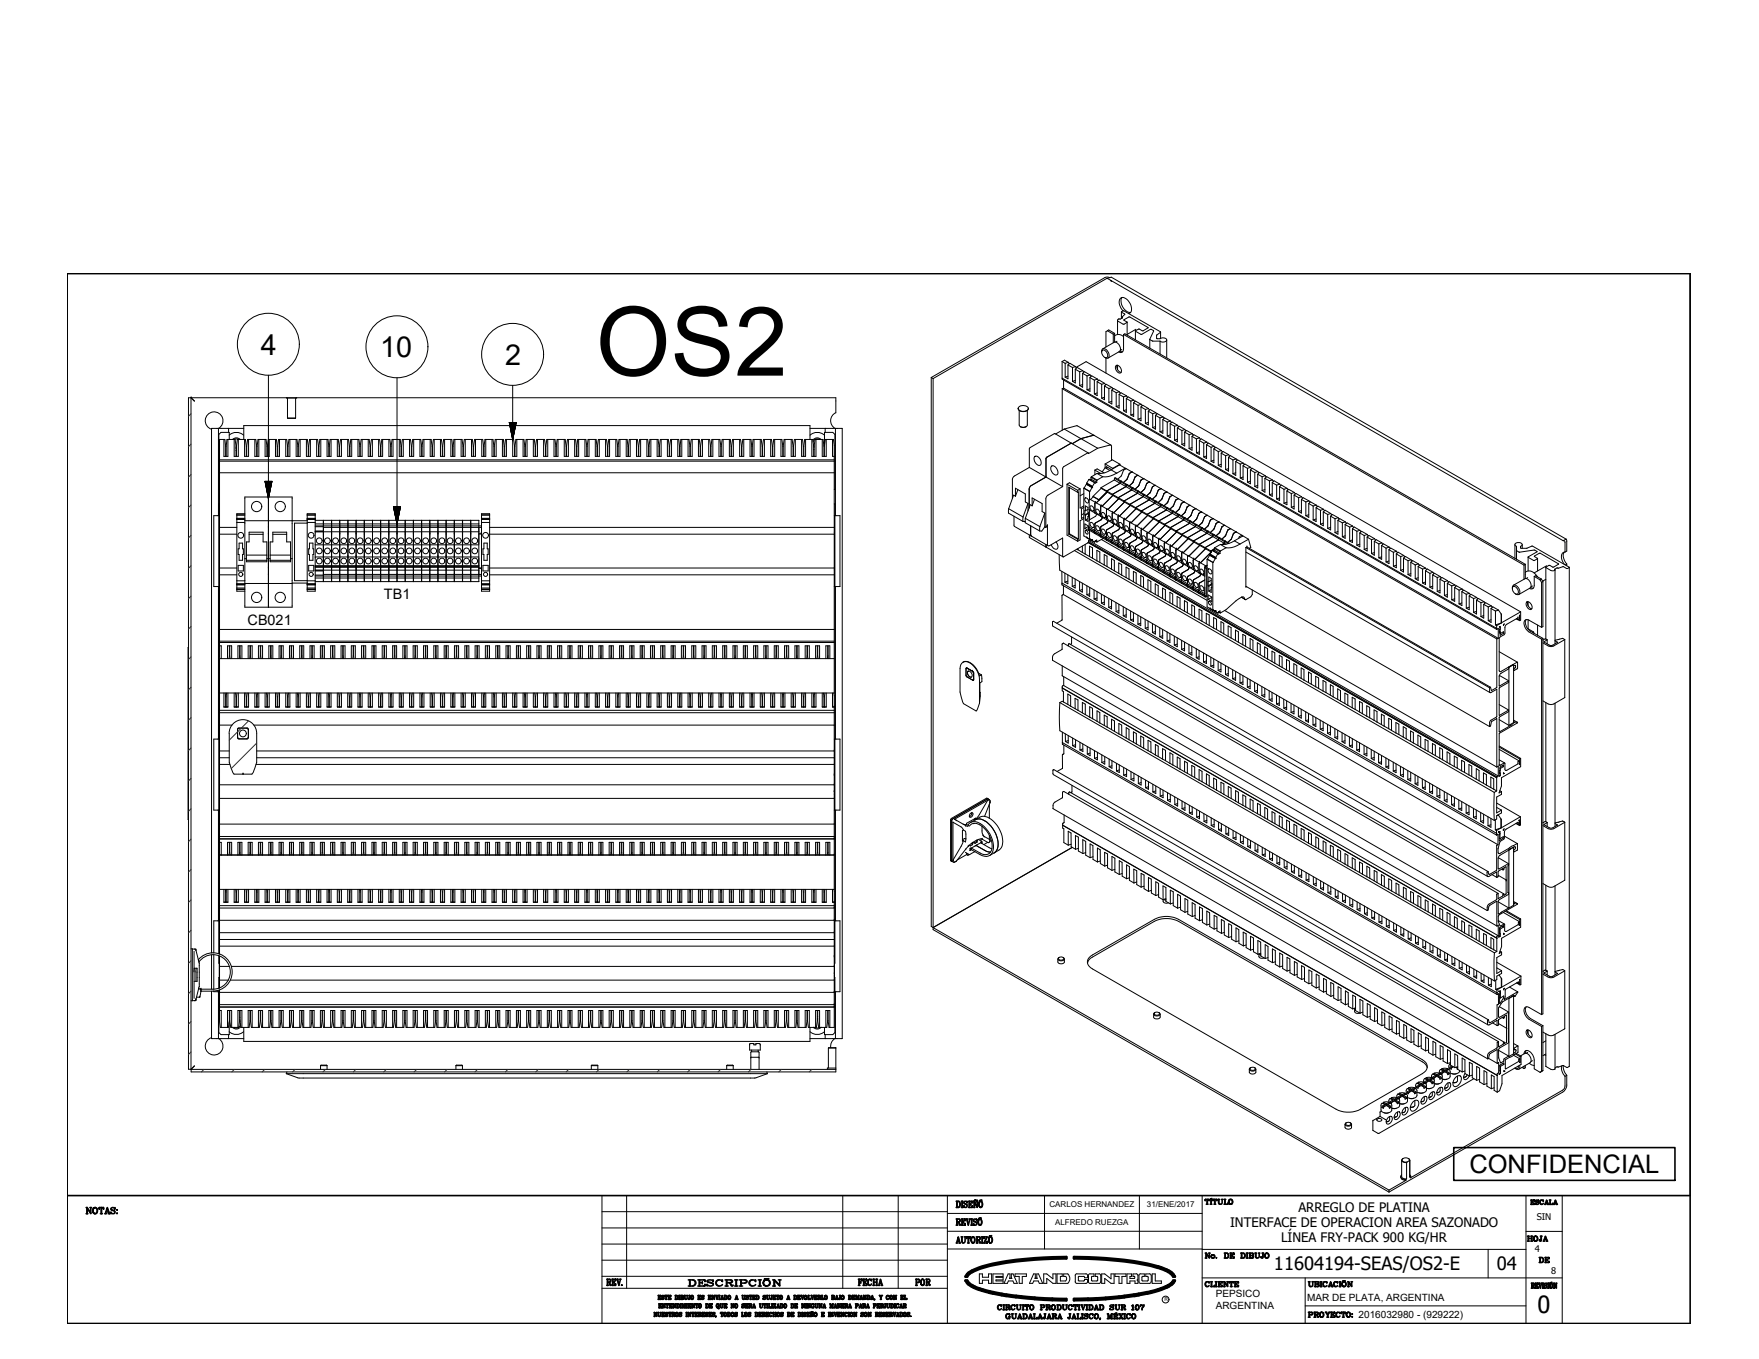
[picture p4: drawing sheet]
<svg xmlns="http://www.w3.org/2000/svg" width="279mm" height="216mm" viewBox="0 0 279 216" stroke-linecap="round" stroke-linejoin="round" font-family="sans-serif">
<defs><g id="words">
<text font-size="15.3" x="94.6" y="59.7">OS2</text>
<g font-size="4.6">
<text x="41.5" y="56.3">4</text>
<text x="60.4" y="56.7">10</text>
<text x="80.2" y="58">2</text>
</g>
<text font-size="4.1" x="233.4" y="186.4">CONFIDENCIAL</text>
<text font-size="3.8" x="244.2" y="208.6">0</text>
<g font-size="3.5">
<text x="241.7" y="198.3">HOJA</text>
<text x="243.8" y="201.8">DE</text>
<text x="144.6" y="205.3">POR</text>
</g>
<g font-size="2.9">
<text x="202.4" y="201.8">11604194-SEAS/OS2-E</text>
<text x="237.8" y="201.8">04</text>
</g>
<g font-size="2.3">
<text x="61" y="95.2">TB1</text>
<text x="39.3" y="99.3">CB021</text>
</g>
<g font-size="2.1">
<text x="195.4" y="195">INTERFACE DE OPERACION AREA SAZONADO</text>
<text x="203.5" y="197.3">LÍNEA FRY-PACK 900 KG/HR</text>
<text x="206.2" y="192.6">ARREGLO DE PLATINA</text>
</g>
<g font-size="1.6">
<text x="193.1" y="206">PEPSICO</text>
<text x="193.1" y="207.9">ARGENTINA</text>
<text x="207.7" y="206.7">MAR DE PLATA, ARGENTINA</text>
<text x="215.8" y="209.4">2016032980 - (929222)</text>
</g>
<g font-size="1.5">
<text x="244.1" y="193.8">SIN</text>
<text x="243.8" y="198.9">4</text>
<text x="246.4" y="202.4">8</text>
</g>
<g font-size="1.3">
<text x="166.7" y="191.8">CARLOS HERNANDEZ</text>
<text x="182.2" y="191.8">31/ENE/2017</text>
<text x="167.6" y="194.6">ALFREDO RUEZGA</text>
</g>
<text font-size=".9" x="185" y="206.8">R</text>
</g></defs>
<!-- layer: Visible Edges(ANSI) -->
<g fill="none" stroke="#000" stroke-width=".16">
<path d="M147.9 60v87.2l.3 .1M147.9 60l.3 .1M168.7 57.4v2.7l69 39.7M168.7 57.4l.4-.2 .6 .4M168.7 57.4l.5 .3M169.2 57.7v2.2M169.6 58l.8 .4M169.6 58v2.2l-.4-.3M169.6 58l.3-.3 .9 .5M169.6 59.8l-.4 .1M169.7 57.6l.1 .2M169.7 57.6l-.5 .1"/>
<path d="M170.4 58.4v2.2M170.8 58.7v2.1l-.4-.2M170.8 58.7l.3-.3 .9 .5M170.8 58.7l.7 .4M170.8 58.2l.2 .3M170.8 58.2l-.4 .2M170.9 58.4l1.6-.9 69 39.7M171.5 59.1v2.1M172 59.3v2.2l-.5-.3M172 59.3l.2-.3 1 .6M172 59.3l.7 .4M172 58.9l.2 .2"/>
<path d="M172 58.9l-.5 .2M172.7 59.7v2.2M173.1 60v2.2l-.4-.3M173.1 60l.3-.3 .9 .5M173.1 60l.7 .4M173.2 59.6l.1 .2M173.2 59.6l-.5 .1M175 55.9a.43 .43 0 0 1 .2-.5 .43 .43 0 0 1 .6 .2 .82 .82 0 0 1 .1 1.3l-.4-.1M175.1 55.7a.74 .74 0 0 1 .7 .3 .74 .74 0 0 1 0 .8 .77 .77 0 0 1-.7-1.1zM175.2 55.4l1.8-1a.97 .97 0 0 1 .8 1.4l-1.8 1.1M175.7 56.9v2.4M175.9 44.2l-27.7 15.9"/>
<path d="M175.9 52.5l-.2 .2v2.4M175.9 52.5l.2-.1 .9 .6M175.9 52.5l.9 .6M176.3 44.1l-.4-.1-.4 .1-27.6 15.9M176.4 44.5l.1 .2-.1-.2M176.8 53.1v1.3M177 53.4a1.03 1.03 0 0 1 1.5 .1M177 53l-.2 .1M177 53v1.3M177.3 58.1a.75 .75 0 0 1 .7 .3 .75 .75 0 0 1 0 .8 .8 .8 0 0 1-.7-1.1zM177.4 58v.3a.91 .91 0 0 0 .7 .8M177.4 54.2l-.2 .1"/>
<path d="M177.5 50.9v2.2M177.5 58v.7M177.9 55.8l.4 .1M178.1 49.6v1M178.2 55.5l-.2 .2M178.2 47.3a1.78 1.78 0 0 0 1.4 2.3M178.2 50.4v.1M178.4 49.4a1.54 1.54 0 0 1-.4-2 1.21 1.21 0 0 1 1.5 .8 1.16 1.16 0 0 1-.1 1.6h-.1M178.4 49.4l-.3 .2 .6 .3-.5 .4 .1 .2-.4 .2a.23 .23 0 0 0-.3 .1 .23 .23 0 0 0 0 .3l.9 .4 .5-.3-.5-.4 .9-.5 3 1.7-.8 .6-.8-.3-.5 .3 1 .5 1.6-.8 .3 .3-.6 1.3 .5 .3h1.2M178.4 49.4h.1l5.8 3.3-.6 .6 .1 .5 .9-.1a.4 .4 0 0 1 .4 0 .4 .4 0 0 1 .2 .5l-.5 .1-.5-.1M178.4 53.5h.1M178.5 53.1v2.3a.49 .49 0 0 1-.3 .5 .49 .49 0 0 1-.5 0"/>
<path d="M178.5 53.1l.2-.1 63.6 36.6M178.5 53.1l63.6 36.7M179 51.2v1.9M180.3 52.6v1.4M180.4 52.3l-1.4 .9M182.6 53.9v1.4M184.3 54.2v2M184.3 52.8v.9M185.3 54v2.8M30.4 63.2h.1M30.9 63.7l-.6-.5v106.7l.6-.6-.5 .6v.4h102.4v-3.9l-1.2 .1M34.7 68.1v13.8"/>
<path d="M34.7 68a1.41 1.41 0 0 0 .3-2.1 1.41 1.41 0 0 0-2.2 .2 1.41 1.41 0 0 0 .8 2.1M34.9 73.1h97.6M34.9 73.3h97.6M34.9 75.1h97.6M35.6 69.8v2.7h.6v-2.7M35.8 72.5l-.1-2.7h-.8v34.8M35.9 72.5l.2-2.7h1.2l.2 1.1v1.6M36.3 68.1v.6M36.4 69.1a1.7 1.7 0 0 1 2.3 0M36.4 69.8v-1.1h-1.3l-.3 .3v8.8h.1M36.9 69.8l.6-.2 .6 .2M37.5 71.1h.1"/>
<path d="M37.5 71.5v.1M37.5 71.2h.1M37.6 72.5v-1.6l.1-1.1h1.3l.1 1.1v1.6M37.9 69.8l-.5-.1-.2 .1v2.7h.7v-2.7M38.7 69.8v-2.2h90v2.2M38.7 68.1h-5.1v83.3M38.8 69.8v2.7h.7v-2.7M38.9 79h7.5v17.5h-7.5zM39.2 72.5v-1.6l.1-1.1h1.3l.2 1.1v1.6M40.5 69.8v2.7h.6v-2.7M40.8 72.5v-1.6l.2-1.1h1.3l.1 1.1v1.6M42.1 69.8v2.7h.7v-2.7"/>
<path d="M42.5 72.5v-1.6l.1-1.1h1.3l.1 2.7M42.6 79v17.5M43.8 69.8v2.7h.6v-2.7M44.1 72.5l.1-2.7h1.3l.2 1.1v1.6M45.4 69.8v2.7h.6v-2.7M45.5 63.2h1.6M45.7 66.4h1.3M45.7 63.2v3.2M45.7 72.5v-1.6l.2-1.1h1.3l.1 1.1v1.6M47 63.2v3.2M47 69.8v2.7h.7v-2.7M47.1 63.2h.1"/>
<path d="M47.4 72.5v-1.6l.1-1.1h1.3l.2 1.1v1.6M48.7 69.8v2.7h.6v-2.7M49 72.5v-1.6l.2-1.1h1.2l.2 1.1v1.6M50.3 69.8v2.7h.7v-2.7M50.7 72.5v-1.6l.1-1.1h1.3l.1 2.7M52 69.8v2.7h.6v-2.7M52.3 72.5l.1-2.7h1.3l.2 1.1v1.6M53.6 69.8v2.7h.6v-2.7M53.9 72.5v-1.6l.2-1.1h1.3l.1 1.1v1.6M55.2 69.8v2.7h.7v-2.7M55.6 72.5l.1-2.7h1.3l.2 1.1v1.6M56.9 69.8v2.7h.6v-2.7"/>
<path d="M57.2 72.5v-1.6l.2-1.1h1.2l.2 1.1v1.6M58.5 69.8v2.7h.6v-2.7M58.9 72.5v-1.6l.1-1.1h1.3l.1 1.1v1.6M60.1 69.8v2.7h.7v-2.7M60.5 72.5v-1.6l.1-1.1h1.3l.2 1.1v1.6M61.8 69.8v2.7h.6v-2.7M62.1 72.5v-1.6l.2-1.1h1.3l.1 2.7M63.4 69.8v2.7h.7v-2.7M63.8 72.5l.1-2.7h1.3l.1 1.1v1.6M65.1 69.8v2.7h.6v-2.7M65.4 72.5v-1.6l.2-1.1h1.2l.2 1.1v1.6M66.7 69.8v2.7h.6v-2.7"/>
<path d="M67 72.5v-1.6l.2-1.1h1.3l.1 1.1v1.6M68.3 69.8v2.7h.7v-2.7M68.7 72.5v-1.6l.1-1.1h1.3l.2 1.1v1.6M70 69.8v2.7h.6v-2.7M70.3 72.5v-1.6l.2-1.1h1.3l.1 2.7M71.6 69.8v2.7h.6v-2.7M72 72.5l.1-2.7h1.3l.1 1.1v1.6M73.2 69.8v2.7h.7v-2.7M73.6 72.5v-1.6l.2-1.1h1.2l.2 1.1v1.6M74.9 69.8v2.7h.6v-2.7M75.2 72.5v-1.6l.2-1.1h1.3l.1 1.1v1.6M76.5 69.8v2.7h.7v-2.7"/>
<path d="M76.9 72.5v-1.6l.1-1.1h1.3l.2 1.1v1.6M78.2 69.8v2.7h.6v-2.7M78.5 72.5v-1.6l.2-1.1h1.3l.1 2.7M79.8 69.8v2.7h.6v-2.7M80.2 72.5l.1-2.7h1.3l.1 1.1v1.6M81.4 69.8v2.7h.7v-2.7M81.8 72.5v-1.6l.1-1.1h1.3l.2 1.1v1.6M83.1 69.8v2.7h.6v-2.7M83.4 72.5l.2-2.7h1.3l.1 1.1v1.6M84.7 69.8v2.7h.7v-2.7M85.1 72.5v-1.6l.1-1.1h1.3l.1 1.1v1.6M86.3 69.8v2.7h.7v-2.7"/>
<path d="M86.7 72.5v-1.6l.2-1.1h1.2l.2 1.1v1.6M88 69.8v2.7h.6v-2.7M88.4 72.5v-1.6l.1-1.1h1.3l.1 1.1v1.6M89.6 69.8v2.7h.7v-2.7M90 72.5v-1.6l.1-1.1h1.3l.2 2.7M91.3 69.8v2.7h.6v-2.7M91.6 72.5l.2-2.7h1.3l.1 1.1v1.6M92.9 69.8v2.7h.7v-2.7M93.3 72.5v-1.6l.1-1.1h1.3l.1 1.1v1.6M94.6 69.8v2.7h.6v-2.7M94.9 72.5v-1.6l.1-1.1h1.3l.2 1.1v1.6M96.2 69.8v2.7h.6v-2.7"/>
<path d="M96.5 72.5v-1.6l.2-1.1h1.3l.1 1.1v1.6M97.8 69.8v2.7h.7v-2.7M98.2 72.5v-1.6l.1-1.1h1.3l.1 2.7M99.5 69.8v2.7h.6v-2.7M99.8 72.5l.2-2.7h1.2l.2 1.1v1.6M101.1 69.8v2.7h.7v-2.7M101.5 72.5v-1.6l.1-1.1h1.3l.1 1.1v1.6M102.8 69.8v2.7h.6v-2.7M103.1 72.5v-1.6l.1-1.1h1.3l.2 1.1v1.6M104.4 69.8v2.7h.6v-2.7M104.7 72.5v-1.6l.2-1.1h1.3l.1 1.1v1.6M106 69.8v2.7h.7v-2.7"/>
<path d="M106.4 72.5v-1.6l.1-1.1h1.3l.1 2.7M107.7 69.8v2.7h.6v-2.7M108 72.5l.1-2.7h1.3l.2 1.1v1.6M109.3 69.8v2.7h.6v-2.7M109.7 72.5v-1.6l.1-1.1h1.3l.1 1.1v1.6M110.9 69.8v2.7h.7v-2.7M111.3 72.5v-1.6l.1-1.1h1.3l.2 1.1v1.6M112.6 69.8v2.7h.6v-2.7M112.9 72.5v-1.6l.2-1.1h1.2l.2 1.1v1.6M114.2 69.8v2.7h.7v-2.7M114.6 72.5v-1.6l.1-1.1h1.3l.1 2.7M115.9 69.8v2.7h.6v-2.7"/>
<path d="M116.2 72.5v-1.6l.2-1.1h1.2l.2 1.1v1.6M117.5 69.8v2.7h.6v-2.7M117.8 72.5v-1.6l.2-1.1h1.3l.1 2.7M119.1 69.8v2.7h.7v-2.7M119.5 72.5l.1-2.7h1.3l.2 1.1v1.6M120.8 69.8v2.7h.6v-2.7M121.1 72.5v-1.6l.2-1.1h1.2l.2 1.1v1.6M122.4 69.8v2.7h.6v-2.7M122.8 72.5v-1.6l.1-1.1h1.3l.1 1.1v1.6M124 69.8v2.7h.7v-2.7M124.4 72.5v-1.6l.2-1.1h1.2l.2 1.1v1.6M125.7 69.8v2.7h.6v-2.7"/>
<path d="M126 72.5v-1.6l.2-1.1h1.3l.1 2.7M127.3 69.8v2.7h.7v-2.7M127.7 72.5l.1-2.7h1.3l.2 1.1v1.6M128.7 68.1h5.1v96.9h-5.1M129 69.8v2.7h.6v-2.7M129.2 70.7l.1 .2M129.2 71.4h.1M129.2 71l.1 .1M129.3 70.9v1.6M129.5 69.8l-.4 .4M129.5 69.8l.2-.1 .5 .1M129.5 69.8l-.2 1.1"/>
<path d="M129.5 69.8h1.2l.2 1.1v1.6M130.4 69.8a.84 .84 0 0 0-1.3 .1M130.6 69.8v2.7h.6v-2.7M130.9 70.8l.1-2.1h1.3l.3 .3v8.8h-.1M130.9 72.5v-1.6l.2-1.1h1.3l.1 .9v39.4h-97.6M131 69.1a1.7 1.7 0 0 0-2.3 0M131.1 68.1v.6M132.2 69.8v2.7h.3M132.7 68.1v13.8M132.7 65.6a1.41 1.41 0 0 0-.1 2.4M132.8 65.6v-2.4h-102.9v106.7h102.9M148.2 60.1v87.6l72.4 41.7"/>
<path d="M161.3 78.8v-1.2l1.6 .9v1.2l.4 .3M161.3 78.8l-.3-.1-.8 2.1M161.7 77.8l-.4 1M161.7 64.8a.88 .88 0 0 0 1.5 .4l.1-.4M161.8 64.7a1.04 1.04 0 0 1 1.5 .1 .88 .88 0 0 1-.8 .6 .88 .88 0 0 1-.8-.5zM161.9 65.2v2.3a.76 .76 0 0 0 1.3 0v-2.3M162.1 67.8l.4 .1 .5-.1M163.3 80v1.2M163.3 80l-.8 2.1M163.5 74.3l-2.6 1.5-.1 .3v3M163.5 74.3l5.3 3M164.3 79.3l-.4 1.1"/>
<path d="M164.4 72.5a.91 .91 0 0 1 .8 .5 .91 .91 0 0 1 0 .9 .95 .95 0 0 1-.8-1.4zM167 74.1a.84 .84 0 0 1 1 .9 .42 .42 0 0 1-.3 .5 .42 .42 0 0 1-.5-.3 .97 .97 0 0 1-.2-1.1zM168.7 60.1v.1l69.1 39.8M168.7 61.8v6.6M168.7 61.8l69.1 39.7M168.8 77.3l-2.4 1.4-.3 .4v4.7M168.9 60.4v1.3M168.9 61.7l-.2 .1M168.9 61.7l69.1 39.7M169 68.2l2.1-.6 2.7 1.6M169 68.2l2.7 1.5M169 68.2l-1.3 .7"/>
<path d="M169.5 76.9l.4-.2 1.7 1M169.5 76.9v8.1l1.7 1M169.5 76.9l1.7 1M169.9 77.5v7.3M170.1 70.4l-3.9 2.3-.1 3.1-2.4 1.4-.2 .3v3.2M170.1 70.4h.1M170.2 70.4l-2.7-1.5-3.9 2.3-.1 3.1M170.2 70.4l2.7 1.6M170.8 60.4l-.4 .2M171.2 78.2h.1v7.4M171.2 78.2l-1.4-.8v7.5M171.2 77.9v.3"/>
<path d="M171.6 77.7v3l.6-.3M171.6 77.7l-.4 .2M171.7 69.7l-1.4 .8M171.7 69.7l2.7 1.5M172 61.1l-.5 .1M172.2 78.4l-.6 .4M172.2 77.6l.9 .5M172.2 77.6v7.5l1.7 1M172.2 77.5l.9 .6M172.2 77.5v.1M172.3 79.1a.47 .47 0 0 1 .5 .3 .47 .47 0 0 1 0 .5l-.4-.3zM172.6 76.9l.9 .6"/>
<path d="M172.6 76.9h.1M172.6 76.9l-.4 .6M172.6 76.7l.9 .6M172.6 76.7v.2M172.6 76.8l.9 .6M172.6 76.9l.9 .5M172.6 76.9l1 .5M173 76.2l.9 .5M173 76.2l-.4 .5M173.1 78.1v1.2M173.1 78.1h.1M173.1 61.8l-.4 .1"/>
<path d="M173.3 75.8l.9 .6M173.3 75.8v.3M173.3 76.1l.9 .5M173.3 76.1l-.2 .1M173.4 75.7l.9 .6M173.4 75.7l-.1 .1M173.5 77.5h.1M173.5 77.5l-.4 .6M173.5 77.4h.1M173.5 77.3v.1M173.6 77.4l-.1 .1M173.6 78.9h.1"/>
<path d="M173.6 78.9l.9 .5M173.7 78.9l.8 .5M173.7 78.9l-.5 .5M173.8 69.2l-2.1 .5M173.8 69.2l2.7 1.5M173.8 60.4v2.2M173.9 76.7l-.4 .6M173.9 74.7l.4-.2 1.1 .6M173.9 74.7l1 .5M173.9 74.7v.7M173.9 76.7h.1M174 79.8l-.1 .2"/>
<path d="M174 79.8h.1M174 79.8l-1-.5v1.7l.9 .5M174 79.8l-.1 1.7M174 79.8l5.5 3.2M174.2 76.4v.2M174.2 76.6l-.2 .2-.1-.1M174.3 76.3l-.1 .1M174.3 75.2l.9 .5M174.3 75.2l-.9 .5M174.3 62.4l-.5 .2M174.3 60.6v2.3l-.5-.3M174.3 60.6l.3-.2 .9 .5"/>
<path d="M174.3 60.6l.7 .5M174.3 60.2l.2 .3M174.3 60.2l-.5 .2M174.4 71.2l2-.5h.1l.1 2.4M174.4 71.2l-1.5 .9-.1-.1-3.9 2.2-.1 .2v2.9M174.9 77.5l1.8 1M174.9 77.5v.1M174.9 77.6l-1.3 1.3M174.9 77.6l.9 .5M175 61.1v2.2M175.2 75.7l-.9 .6M175.4 63.1l-.4 .2"/>
<path d="M175.4 61.3v2.2l-.4-.2M175.4 61.3l.3-.2 .9 .5M175.4 61.3l.7 .4M175.5 60.9l.1 .2M175.5 60.9l-.5 .2M175.5 74.3l-.4 .7M175.5 73.7v.6M175.5 73.7l1.2-.6 1.2 .7M175.5 74.3l.2 .1M175.5 73.7l1.2 .7M175.7 74.4v-.3l.9 .5M175.7 74.4l.6 .3"/>
<path d="M175.8 78l.1 .2M175.8 78.1l.1 .1M175.8 78.1l-1.3 1.3M175.9 78.2l-1.8 1.7M175.9 78.2l5.5 3.2M176 74.3l-.3 .1M176.1 61.7v2.2M176.5 74.6a3.3 3.3 0 0 1-2.2 .6M176.5 74.6l.9 .6M176.6 63.8l-.5 .1M176.6 62v2.2l-.5-.3M176.6 62l.3-.3 .9 .5"/>
<path d="M176.6 62l.7 .4M176.6 61.6l.2 .2M176.6 61.6l-.5 .1M176.7 78.5l4.6 2.7M176.7 78.5l.1 .2-1.7 1.7M176.7 74.4v.1M177 76.2l2.8 1.6M177 76.2l-2.1 1.3M177 76l.2-.1 3.7 2.1M177 76l.9 .5M177 76v.2M177.3 62.4v2.2"/>
<path d="M177.4 75.2l-.5 .2a2.93 2.93 0 0 1-1.7 .3M177.8 62.7v2.1l-.5-.2M177.8 64.4l-.5 .2M177.8 62.7l.2-.3 1 .5M177.8 62.7l.7 .4M177.8 62.2l.1 .3M177.8 62.2l-.5 .2M177.9 73.8v.1M177.9 73.8l-1.2 .6M177.9 76.5v.3l-2.1 1.2M178 76.5l3.6 2.1M178 76.5l-.1 .3-2.1 1.2"/>
<path d="M178 76.5h.1zM178 76.5h.1M178.5 63.1v2.1M178.7 74.4l-1.3 .8M178.7 74.4l-.9-.5-1.3 .7M178.7 74.4l.1 .1M178.9 63.3v2.2l-.4-.3M178.9 65.1l-.4 .1M178.9 63.3l.3-.3 .9 .6M178.9 63.3l.7 .4M178.9 77h.2zM179 62.9l.1 .2"/>
<path d="M179 62.9l-.5 .2M179 77l-.2 .3-2.1 1.2M179 76.2l-.5 .5M179.1 76.1l-.1 .1M179.4 75.3l-.3 .8M179.4 75.2l.5-.2zM179.4 75.2v.1M179.6 63.7v2.2M179.8 77.8l1.8 1.1M179.8 77.8l-2.2 1.3 .1 .1-1.7 1.7 1.7-1.7M179.9 77.5h.1zM179.9 77.5l-.1 .3"/>
<path d="M179.9 76.7l-.5 .5M180.1 65.8l-.5 .1M180.1 64v2.2l-.5-.3M180.1 64l.2-.3 1 .5M180.1 64l.7 .4M180.1 63.6l.2 .2M180.1 63.6l-.5 .1M180.3 75.8l-.4 .9M180.3 75.7v.1M180.7 75.5h.1zM180.7 75.5l-.4 .2M180.8 78h.1"/>
<path d="M180.8 64.4v2.2M180.8 78l-.1 .4-2.2 1.2 .1 .2-1.7 1.7M180.9 78l.9 .6M181.2 76.3l-.3 .9-.6 .5M181.2 66.4l-.4 .2M181.2 64.7v2.2l-.4-.3M181.2 64.7l.3-.3 .9 .5M181.2 64.7l.7 .4M181.3 76.2l-.1 .1M181.3 64.2l.1 .3M181.3 64.2l-.5 .2M181.6 76.1l5.6 3.1"/>
<path d="M181.6 76.1l.1-.1-2.8-1.5-.4 .2-.4 .9-.5 .5M181.6 76.1l-.3 .1M181.6 78.9l.9 .5M181.6 78.9l-2.1 1.2M181.6 78.9l-2.1 1.2v.2l-1.7 1.7M181.6 78.6l.9 .5M181.6 78.6v.3M181.7 77.8l-.5 .4M181.8 78.6h-.2M181.8 78.6l1.8 1M181.9 65.1v2.2M182.1 76.9l-.4 .9"/>
<path d="M182.2 76.8l-.1 .1M182.4 67.1l-.5 .2M182.4 65.3v2.2l-.5-.2M182.4 65.3l.3-.2 .9 .5M182.4 65.3l.7 .4M182.4 64.9l.2 .2M182.4 64.9l-.5 .2M182.5 76.6h.1zM182.5 76.6l-.3 .2M182.5 79.4l3.7 2.1M182.5 79.4l-2.1 1.3 .1 .1-1.8 1.7M182.5 79.1l1.9 1.1"/>
<path d="M182.5 79.1v.3M182.6 79.1h.1zM182.6 79.1h-.1M183.1 65.7v2.2M183.4 77.1h.1zM183.4 77.1l-.3 .3-.4 .8-.6 .6M183.5 79.6h.1M183.5 66v2.2l-.4-.3M183.5 67.8l-.4 .1M183.5 66l.3-.3 .9 .5M183.5 66l.7 .4M183.5 79.6l-.1 .4-2.1 1.2"/>
<path d="M183.6 65.6l.1 .2M183.6 65.6l-.5 .1M183.6 79.6l3.7 2.2M184 77.9l-.4 .8-.5 .6M184 77.8v.1M184.2 66.4v2.2M184.3 77.6h.2zM184.3 77.6l-.3 .2M184.7 68.4l-.5 .2M184.7 66.7v2.1l-.5-.2M184.7 66.7l.3-.3 .9 .5M184.7 66.7l.7 .4"/>
<path d="M184.7 66.2l.2 .3M184.7 66.2l-.5 .2M184.9 78.5l-.3 .8-.6 .5M184.9 78.4v.1M185.3 78.2h.1zM185.3 78.2l-.4 .2M185.4 67.1v2.2M185.8 79l-.3 .8-.6 .6M185.9 78.9l.4-.2zM185.9 78.9l-.1 .1M185.9 67.3v2.2l-.5-.2M185.9 69.1l-.5 .2"/>
<path d="M185.9 67.3l.2-.3 1 .6M185.9 67.3l.7 .4M185.9 66.9l.2 .2M185.9 66.9l-.5 .2M186.6 67.7v2.2M186.7 79.5l-.4 .9M186.8 79.4l-.1 .1M187 69.8l-.4 .1M187 68v2.2l-.4-.3M187 68l.3-.3 .9 .5M187 68l.7 .4M187.1 67.6l.1 .2"/>
<path d="M187.1 67.6l-.5 .1M187.1 79.2h.1M187.1 79.2l-.3 .2M187.2 79.2l5.5 3.2M187.7 80h-.1M187.7 68.4v2.2M188 79.8h.1M188 79.8l-.3 .2M188.2 70.4l-.5 .2M188.2 68.7v2.2l-.5-.3M188.2 68.7l.3-.3 .9 .5M188.2 68.7l.7 .4"/>
<path d="M188.2 68.2l.2 .3M188.2 68.2l-.5 .2M188.9 69.1v2.2M189.3 71.1l-.4 .2M189.3 69.3v2.2l-.4-.2M189.3 69.3l.3-.2 .9 .5M189.3 69.3l.7 .4M189.4 68.9l.1 .2M189.4 68.9l-.5 .2M190 69.7v2.2M190.5 71.8l-.5 .1M190.5 70v2.2l-.5-.3"/>
<path d="M190.5 70l.3-.3 .9 .5M190.5 70l.7 .4M190.5 69.6l.2 .2M190.5 69.6l-.5 .1M191.2 70.4v2.2M191.7 70.7v2.2l-.5-.3M191.7 72.4l-.5 .2M191.7 70.7l.2-.3 .9 .5M191.7 70.7l.7 .4M191.7 70.2l.1 .3M191.7 70.2l-.5 .2M192.4 71.1v2.2"/>
<path d="M192.8 73.1l-.4 .2M192.8 71.3v2.2l-.4-.2M192.8 71.3l.3-.3 .9 .6M192.8 71.3l.7 .4M192.8 70.9l.2 .2M192.8 70.9l-.4 .2M193.5 71.7v2.2M194 73.8l-.5 .1M194 72v2.2l-.5-.3M194 72l.3-.3 .9 .5M194 72l.7 .4M194 71.6l.2 .2"/>
<path d="M194 71.6l-.5 .1M194.7 72.4v2.2M195.1 74.5l-.4 .1M195.1 72.7v2.2l-.4-.3M195.1 72.7l.3-.3 .9 .5M195.1 72.7l.7 .4M195.2 72.2l.1 .3M195.2 72.2l-.5 .2M195.8 73.1v2.2M196.3 75.1l-.5 .2M196.3 73.3v2.2l-.5-.2M196.3 73.3l.3-.2 .9 .5"/>
<path d="M196.3 73.3l.7 .4M196.3 72.9l.2 .2M196.3 72.9l-.5 .2M197 73.7v2.2M197.4 74v2.2l-.4-.3M197.4 75.8l-.4 .1M197.4 74l.3-.3 .9 .5M197.4 74l.7 .4M197.5 73.6l.1 .2M197.5 73.6l-.5 .1M198.1 74.4v2.2M198.6 74.7v2.2l-.5-.3"/>
<path d="M198.6 76.4l-.5 .2M198.6 74.7l.3-.3 .9 .5M198.6 74.7l.7 .4M198.6 74.2l.2 .3M198.6 74.2l-.5 .2M199.3 75.1v2.2M199.8 75.3v2.2l-.5-.2M199.8 77.1l-.5 .2M199.8 75.3l.3-.3 .9 .6M199.8 75.3l.7 .4M199.8 74.9l.1 .2M199.8 74.9l-.5 .2"/>
<path d="M200.5 75.7v2.2M200.9 77.8l-.4 .1M200.9 76v2.2l-.4-.3M200.9 76l.3-.3 .9 .5M200.9 76l.7 .4M201 75.6l.1 .2M201 75.6l-.5 .1M201.6 76.4v2.2M202.1 78.5l-.5 .1M202.1 76.7v2.2l-.5-.3M202.1 76.7l.3-.3 .9 .5M202.1 76.7l.7 .4"/>
<path d="M202.1 76.2l.2 .3M202.1 76.2l-.5 .2M202.8 77.1v2.2M203.2 79.1l-.4 .2M203.2 77.3v2.2l-.4-.2M203.2 77.3l.3-.2 .9 .5M203.2 77.3l.7 .4M203.3 76.9l.1 .2M203.3 76.9l-.5 .2M203.9 77.7v2.2M204.4 78v2.2l-.5-.3M204.4 79.8l-.5 .1"/>
<path d="M204.4 78l.3-.3 .9 .5M204.4 78l.7 .4M204.4 77.6l.2 .2M204.4 77.6l-.5 .1M205.1 78.4v2.2M205.6 78.7v2.2l-.5-.3M205.6 78.7l.2-.3 .9 .5M205.6 78.7l.7 .4M205.6 78.2l.1 .3M205.6 78.2l-.5 .2M206.3 79.1v2.2M206.7 79.3v2.2l-.4-.2"/>
<path d="M206.7 79.3l.3-.2 .9 .5M206.7 79.3l.7 .4M206.7 78.9l.2 .2M206.7 78.9l-.4 .2M207.4 79.7v2.2M207.9 80v2.2l-.5-.3M207.9 80l.3-.3 .9 .5M207.9 80l.7 .4M207.9 79.6l.2 .2M207.9 79.6l-.5 .1M34.7 93.2v24.2M34.8 81.9h-.8v11.3h.8"/>
<path d="M34.9 80.1h-.1v71.4M34.9 81.9v11.3M34.9 100h97.6M34.9 91.3h2.7M34.9 90.2h2.7M34.9 84.9h2.7M34.9 83.8h2.7M37.6 81.7h1.3M37.6 81.9h1.3M37.6 82.3h1.3M37.6 82.4h1.3M37.6 82.5h1.3"/>
<path d="M37.6 83h1.3M37.6 92.8h1.3M37.6 92.9h1.3M37.6 92.3h1.3M37.6 93.4h1.3M37.6 93.6h1.3M37.8 89.8h.9v.9h-.9zM38 86.3h.5v.9h.2l-.2 1.8h-.5v-.9h-.2zM38.9 82.7h9.9M38.9 81.6h-1.3v12.3h1.3M38.9 88.8h.2M38.9 92.7h7.5"/>
<path d="M39.1 89h3.3M39.1 88.2h3.3M39.6 84.5h2.2v1.6h.6v3.1h-3.3v-3.1h.5zM39.6 84.9h2.2M42.4 88.8h.5M42.6 91.3h.1M42.6 90.2h.1M42.6 84.9h.1M42.6 83.8h.1M42.9 89h3.3M42.9 88.2h3.3M43.3 84.5h2.2v1.6h.7v3.1h-3.3v-3.1h.4z"/>
<path d="M43.3 84.9h2.2M46.2 88.8h.2M46.4 92.6h2.4M48.8 83.1h-2v9.2h2M48.8 81.6h1.3v12.3h-1.3zM48.8 81.7h1.3M48.8 81.9h1.3M48.8 82.3h1.3M48.8 82.4h1.3M48.8 82.5h1.3M48.8 83h1.3M48.8 92.8h1.3"/>
<path d="M48.8 92.9h1.3M48.8 92.3h1.3M48.8 93.4h1.3M48.8 93.6h1.3M49 89.8h.8v.9h-.8zM49.2 86.3h.5v.9h.1l-.1 1.8h-.5v-.9h-.2zM50.1 90.7h1.3M50.1 83.6h26.4M50.1 82.7h26v9.7h-26M50.1 91.5h26.4M50.1 84.5h1.3M50.1 84.4h1.3"/>
<path d="M50.1 83.7h1.3M50.1 91.4h1.3M50.1 90.6h1.3M50.1 83.2h26M50.1 84.5h26M50.1 86.6h26M50.1 88.5h26M50.1 89.9h26M50.1 90.1h26M50.1 90.6h26M50.1 91.8h26M51.4 91.3h.1"/>
<path d="M51.4 90.2h.1M51.4 84.9h.1M51.4 83.8h25.1M51.4 82.7v9.7M51.4 91.3h25.1M52.7 91.3h.1M52.7 90.2h.1M52.7 84.9h.1M52.7 83.8h.1M52.7 82.7v9.7M54 91.3h.1M54 90.2h.1"/>
<path d="M54 84.9h.1M54 83.8h.1M54 82.7v9.7M55.3 82.7v9.7M55.3 91.3h.1M55.3 90.2h.1M55.3 84.9h.1M56.6 91.3h.1M56.6 90.2h.1M56.6 84.9h.1M56.6 83.8h.1M56.6 82.7v9.7"/>
<path d="M57.9 91.3h.1M57.9 90.2h.1M57.9 84.9h.1M57.9 82.7v9.7M59.2 91.3h.1M59.2 90.2h.1M59.2 84.9h.1M59.2 83.8h.1M59.2 82.7v9.7M60.5 91.3h.1M60.5 90.2h.1M60.5 84.9h.1"/>
<path d="M60.5 83.8h.1M60.5 82.7v9.7M61.8 91.3h.1M61.8 90.2h.1M61.8 84.9h.1M61.8 82.7v9.7M63.1 91.3h.1M63.1 90.2h.1M63.1 84.9h.1M63.1 83.8h.1M63.1 82.7v9.7M64.4 82.7v9.7"/>
<path d="M64.4 91.3h.1M64.4 90.2h.1M64.4 84.9h.1M65.7 91.3h.1M65.7 90.2h.1M65.7 84.9h.1M65.7 83.8h.1M65.7 82.7v9.7M67 91.3h.1M67 90.2h.1M67 84.9h.1M67 82.7v9.7"/>
<path d="M68.3 91.3h.1M68.3 90.2h.1M68.3 84.9h.1M68.3 83.8h.1M68.3 82.7v9.7M69.6 91.3h.1M69.6 90.2h.1M69.6 84.9h.1M69.6 83.8h.1M69.6 82.7v9.7M70.9 82.7v9.7M70.9 91.3h.1"/>
<path d="M70.9 90.2h.1M70.9 84.9h.1M72.2 91.3h.1M72.2 90.2h.1M72.2 84.9h.1M72.2 83.8h.1M72.2 82.7v9.7M73.5 82.7v9.7M73.5 91.3h.1M73.5 90.2h.1M73.5 84.9h.1M74.8 91.3h.1"/>
<path d="M74.8 90.2h.1M74.8 84.9h.1M74.8 83.8h.1M74.8 82.7v9.7M76.1 90.2h.4M76.1 84.8h.4M76.1 84.7h.4M76.1 90.3h.4M76.5 81.6h1.3v12.3h-1.3zM76.5 81.7h1.3M76.5 81.9h1.3M76.5 82.3h1.3"/>
<path d="M76.5 82.4h1.3M76.5 82.5h1.3M76.5 83h1.3M76.5 92.8h1.3M76.5 92.9h1.3M76.5 92.3h1.3M76.5 93.4h1.3M76.5 93.6h1.3M76.7 89.8h.8v.9h-.8zM76.9 86.3h.5v.9h.1l-.1 1.8h-.5v-.9h-.2zM77.8 91.3h54.7M77.8 90.2h54.7"/>
<path d="M77.8 84.9h54.7M77.8 83.8h54.7M132.5 80.1h.1v72.9M132.5 81.9v11.3M132.6 81.9h.8v11.3h-.8M132.7 93.2v24.2M160.2 80.8v.7l2.3 1.3M160.2 80.8l2.3 1.3M161.1 82v1.6l2.7 1.6M162.5 82.1v.7M162.8 82.8h-.3M162.9 82.3l-.1 .7 2.3 1.4"/>
<path d="M162.9 82.3l2.3 1.4M163.5 85v.4l2.7 1.5M163.7 83.5v1.5l.1 .2M163.8 85.2l2.7 1.5M163.9 80.4l-.3-.2-.7 2.1M163.9 80.4v-1.3l1.6 .9v1.3l.5 .2M165.2 83.7l-.1 .7M166 83.7l-.5 .7h-.4M166 81.5v2.2M166 83.7l.1 .1M166 81.5l-.8 2.2M166.1 83.8l.3-.4v3.1a.21 .21 0 0 0 .1 .2 .21 .21 0 0 0 .2 0l2.1-1.2v2.9l.1 .1 3.9-2.2 .1-.3"/>
<path d="M166.1 86.5l.1 .4M166.2 86.9l2.7 1.6M167.7 86.1a.74 .74 0 0 1 .1 1.2 .87 .87 0 0 1-.8-.8M168.2 88.1l.1 2.5 69 39.7M168.7 90.8v1.8M168.7 92.7v.2l69 39.8M168.7 92.6l69 39.8M168.9 94.5l-.2 .1v3.9l-.8 .5M168.9 93.1v1.4M168.9 94.5l69 39.7M169.1 91.1v1.4M169.6 91.3v1.4l-.5-.2"/>
<path d="M169.6 92.3l-.5 .2M169.8 84.9l1.4 .8M169.9 84.8l1.4 .8M169.9 84.8l-.1 .1M170.3 91.7v1.4M170.7 87.5l66.6 38.4M170.8 92v1.4l-.5-.3M170.8 93l-.5 .1M171.1 87.3h.1M171.2 85.7v.3M171.2 87.3l.7 .5M171.2 87.2v.1"/>
<path d="M171.3 85.6l-.1 .1M171.5 92.4v1.4M171.9 87.8l.5 .2M171.9 86.7v1.1M171.9 92.7v1.4l-.4-.3M171.9 93.6l-.4 .2M172.2 82.4l-.6 .3v3.1l-.4 .2M172.2 80.6l-.4 .2v1.6l.4-.2M172.2 81.6l-.4 .2M172.3 81.8l.1 .1M172.3 84l.6 .3v-.3M172.4 88l.7 .4"/>
<path d="M172.4 86.5v1.5M172.4 84.3a.33 .33 0 0 1 .4 .2 .33 .33 0 0 1-.1 .4l-.3-.3zM172.4 81.1v-.7l.4 .2 .1 1.5h-.1M172.4 81.9v.7M172.4 81.1h-.1v.7M172.6 85.4h.1M172.6 85.4l.9 .5M172.6 85.4l.4 .2M172.6 93.1v1.4M172.8 82.1v.7l-.4-.2M172.8 80.9l-.4 .2M172.8 82.4l-.4 .2"/>
<path d="M172.8 86.2l65 37.4M172.9 83.9l.9 .6M172.9 83.9l2.7 1.6M172.9 86h.1M172.9 86l64.9 37.4M172.9 82l-.1 .1M172.9 81.6l-.5 .3M172.9 81.5l-.6 .3M172.9 83.8v-.2l-.6-.4v.8M172.9 83.6l-.6 .4M173 84.1v.2M173 83.7l1.8 1.1"/>
<path d="M173 83.7l-.1 .2M173 84.3l5.5 3.1M173.1 88.4l.4 .3M173.1 88.4v-1.6l.4 .2v1.7M173.1 81v1.6M173.1 84.3v1.3M173.1 85.9l64.9 37.4M173.1 93.3v1.4l-.5-.2M173.1 94.3l-.5 .2M173.1 85.6l.4 .2M173.1 85.6l.4 .3M173.2 80.4a.44 .44 0 0 1 .5 .2 .44 .44 0 0 1-.1 .6l-.4-.4z"/>
<path d="M173.2 83a.49 .49 0 0 1 .5 .3 .49 .49 0 0 1-.1 .5l-.4-.2-.1-.4zM173.3 85.8l-.4 .2M173.5 85.8h.1M173.5 85.9h.1M173.5 88.7l.7 .4M173.5 85.8v.1M173.5 85.9l.4 .2M173.8 84.5h.1M173.8 84.5l1.8 1M173.8 93.7v1.5M173.9 81.5l1 .5M173.9 84.6l.1 .2-.1-.1"/>
<path d="M174 85.9l.2-.1v.3M174 85.9l-.1 .2M174 85.9l.2 .2M174 85.9l.3 .2M174 83.1l-.1 1.2-.1 .2M174.1 83.6a.45 .45 0 0 1 .5 .2 .45 .45 0 0 1-.1 .5l-.3-.2zM174.1 80.9a.47 .47 0 0 1 .5 .3 .47 .47 0 0 1-.1 .5l-.4-.4zM174.1 81.6l-.1 .4-1 .6v1.1M174.2 86.1h.1M174.2 89.1l.5 .3M174.2 89.1v-1.7l.5 .3v1.7M174.3 94v1.4l-.5-.2"/>
<path d="M174.3 95l-.5 .2M174.7 85h.1M174.7 84.9v.1M174.7 89.4l.7 .4M174.8 85.1l.1 .2-.1-.2M174.8 84.8l-.1 .1M174.8 84.8l1.9 1.1M174.9 82l.9 .5M174.9 80.3v1.7M174.9 80.3h.1M174.9 80.3l-.1 .2 .1 1.5M174.9 83.6l-.1 1.2"/>
<path d="M174.9 83.6l-.1 .1v1.1M174.9 94.4v1.4M174.9 85.7l16.8 9.7M175 84.1a.5 .5 0 0 1 .5 .2 .5 .5 0 0 1 0 .6l-.4-.3-.1-.3zM175 81.4a.47 .47 0 0 1 .5 .3 .47 .47 0 0 1-.1 .5l-.4-.3zM175.1 82.3l-.2 .3-.9 .5M175.1 82.2v.1M175.2 85.5l-.9 .6M175.4 89.8l.4 .2M175.4 89.8v-1.7l.4 .3v1.6M175.4 94.7v1.4l-.5-.3M175.4 95.7l-.5 .1"/>
<path d="M175.6 85.5l2.8 1.6M175.6 85.5h.1M175.6 85.5l6.4 3.7M175.8 82.5l2.7 1.6M175.8 85.6v.2M175.8 84.3v1l-.2 .2M175.8 80.9v1.6M175.8 80.9h.1M175.8 80.9v.2M175.8 84.1v.2M175.8 90l.8 .4M175.9 84.7a.43 .43 0 0 1 .5 .2 .43 .43 0 0 1-.1 .5l-.3-.3z"/>
<path d="M175.9 82a.44 .44 0 0 1 .5 .2 .44 .44 0 0 1-.1 .6l-.4-.4zM176 82.8l-.1 .3-1 .5M176 82.8l-.2 .3-.9 .5M176 82.7v.1M176.1 95.1v1.4M176.5 86.1h.1M176.6 90.4l.4 .3M176.6 90.4v-1.6l.4 .2v1.7M176.6 95.3v1.4l-.5-.2M176.6 96.3l-.5 .2M176.7 83v.1M176.7 86.2v.2v-.1"/>
<path d="M176.7 84.8v1.1M176.7 85.9l.9 .5M176.7 85.9l-.2 .2M176.7 81.4v.2M176.7 81.4h.1M176.7 81.4v1.6M176.9 85.1a.48 .48 0 0 1 .4 .3 .48 .48 0 0 1 0 .5h-.2l-.3-.4zM176.9 82.5a.47 .47 0 0 1 .5 .3 .47 .47 0 0 1-.1 .5l-.5-.4zM176.9 83.4l-.2 .2-.9 .5M176.9 83.4l-.1 .2-1 .5M176.9 83.2v.2M177 90.7l.7 .4"/>
<path d="M177.3 95.7v1.4M177.4 86.5l.2-.1-.2 .2zM177.6 83.6h.1M177.6 86.8v.1zM177.6 86.4l3.7 2.1M177.6 86.7v.1M177.7 81.9h.1M177.7 81.9l-.1 1.7M177.7 85.2l-.1 1.2M177.7 91.1l.5 .3M177.7 91.1v-1.7l.5 .3v1.7M177.7 96v1.4l-.4-.3"/>
<path d="M177.7 97l-.4 .1M177.8 85.7a.43 .43 0 0 1 .5 .2 .43 .43 0 0 1-.1 .6l-.4-.3zM177.8 83.1a.44 .44 0 0 1 .5 .2 .44 .44 0 0 1-.1 .5l-.4-.3zM177.8 83.9l-.1 .2-1 .7M177.8 83.7v.2M178.2 91.4l.7 .4M178.4 87.1h.1M178.4 96.4v1.4M178.5 84.1l1.9 1.1M178.5 87.3v.1M178.5 85.9v1l-.1 .3 3.6 2.1M178.5 87.2v.1"/>
<path d="M178.5 87.4l5.6 3.2M178.6 82.5l-.1 .2M178.6 82.5h.1M178.6 82.5l-.1 1.6M178.7 86.2a.48 .48 0 0 1 .5 .2 .48 .48 0 0 1-.1 .6l-.2-.1-.2-.3zM178.7 83.6a.47 .47 0 0 1 .5 .2 .47 .47 0 0 1-.1 .6l-.4-.5zM178.7 84.4l-.1 .3-.9 .5M178.7 84.3v.1M178.9 91.8l.4 .2M178.9 91.8v-1.7l.4 .3v1.6M178.9 96.7v1.4l-.5-.3M178.9 97.7l-.5 .1"/>
<path d="M179.3 92l.7 .4M179.4 87.8l.1 .2-.1-.2M179.5 83v1.7M179.5 83h.1M179.5 83l-.1 .1 .1 1.6M179.5 85.2l-1 .7M179.5 85.2l-.9 .5-.1 .2M179.5 83l.9 .5M179.5 86.3l-.1 1.1-.1 .3M179.5 86.3l-.1 .1v1l-.1 .3M179.6 97.1v1.4M179.6 86.8a.46 .46 0 0 1 .5 .2 .46 .46 0 0 1 0 .5l-.4-.2z"/>
<path d="M179.6 84.1a.44 .44 0 0 1 .5 .2 .44 .44 0 0 1-.1 .6l-.4-.4zM179.6 84.8l-.1 .4M180 92.4l.5 .3M180 97.3l.1 1.4-.5-.2M180 92.4v-1.6l.5 .2v1.7M180.1 98.3l-.5 .2M180.3 88.3l.1 .2M180.3 86.9v1.1l-.1 .2M180.4 85.2l2.7 1.5M180.4 83.5v1.7M180.4 86.8l-.1 .1M180.4 83.5h.1"/>
<path d="M180.4 83.5l5.5 3.2M180.5 92.7l.7 .4M180.5 87.3a.45 .45 0 0 1 .5 .2 .45 .45 0 0 1 0 .5l-.4-.2zM180.6 84.6a.47 .47 0 0 1 .4 .3 .47 .47 0 0 1-.1 .5l-.3-.3zM180.6 85.3l-.1 .4-1 .6M180.7 97.7v1.5M181.2 93.1l.4 .3M181.2 93.1v-1.7l.4 .3v1.7M181.2 98v1.4l-.5-.2M181.2 99l-.5 .2M181.3 88.8v.1M181.3 88.9v.1z"/>
<path d="M181.3 88.5l2.7 1.6M181.3 88.5l-.2 .2M181.3 81.2l.9 .5M181.3 81.2l.1 .2M181.3 84v.3M181.3 84v.2v1.6M181.3 84h.1M181.4 81.4l.9 .5M181.4 81.4l-1.8 1.7M181.5 87.8a.5 .5 0 0 1 .4 .2 .5 .5 0 0 1 0 .6l-.4-.3-.1-.3zM181.5 85.1a.47 .47 0 0 1 .5 .3 .47 .47 0 0 1-.2 .5l-.3-.3zM181.5 86l-.2 .3-.9 .5"/>
<path d="M181.5 86l-.1 .3-1 .5M181.5 85.9v.1M181.6 93.4l.7 .4M181.9 98.4v1.4M182 89.2v.1M182 89.2l3.7 2.1M182 89.3l3.7 2.1M182.2 86.2v.1M182.2 89.4v.1v-.1M182.2 88v1l-.2 .2M182.2 81.7l5.5 3.2M182.2 81.7l.1 .2"/>
<path d="M182.3 84.6l-.1 1.6M182.3 86.8l-1 .6v1.1M182.3 84.6h.1M182.3 84.6l-.1 .2M182.3 87.8l-.1 .2M182.3 81.9l-1.7 1.7M182.3 81.9l5.5 3.2M182.3 93.8l.5 .2M182.3 93.8v-1.7l.5 .3v1.6M182.4 88.4a.43 .43 0 0 1 .5 .2 .43 .43 0 0 1-.1 .5l-.4-.3zM182.4 85.7a.44 .44 0 0 1 .5 .2 .44 .44 0 0 1-.1 .6l-.4-.4zM182.4 98.7v1.4l-.5-.3"/>
<path d="M182.4 99.7l-.5 .1M182.4 86.5l-.1 .3M182.4 86.4v.1M182.8 94l.7 .4M183.1 99.1v1.4M183.1 86.7l2.8 1.7M183.1 90l.1 .1zM183.1 88.5v1.1l-.1 .2M183.1 89.9v.1M183.2 85.1l-.1 1.6M183.2 85.1h.1M183.3 88.8a.48 .48 0 0 1 .5 .3 .48 .48 0 0 1-.1 .5h-.2l-.2-.4z"/>
<path d="M183.3 86.2a.47 .47 0 0 1 .5 .3 .47 .47 0 0 1-.1 .5l-.4-.4zM183.3 87.1l-.1 .2-.9 .5M183.3 86.9v.2M183.5 94.4l.5 .3M183.5 94.4v-1.6l.5 .2v1.7M183.5 99.3v1.4l-.4-.2M184 94.7l.7 .4M184 90.5l.1 .1M184 90.4v.1M184 90.1l-.1 .2M184 87.3h.1M184 90.1l.9 .5-.1 .2"/>
<path d="M184.1 90.6l5.5 3.2M184.1 85.6h.1M184.1 85.6l-.1 1.7M184.2 86.8a.44 .44 0 0 1 .5 .2 .44 .44 0 0 1-.1 .5l-.4-.3zM184.2 99.7v1.4M184.2 89.4a.48 .48 0 0 1 .5 .2 .48 .48 0 0 1 0 .6l-.4-.3-.1-.3zM184.2 87.6v.2l-1.1 .7M184.2 87.6l-.1 .2-1 .7M184.2 87.4v.2M184.4 80.5l-2.2 1.2M184.4 80.2l6.4 3.7M184.4 80.2l-.1 .3-2.1 1.2"/>
<path d="M184.5 80.2h.1zM184.5 80.2h-.1M184.7 95.1l.4 .3M184.7 100v1.4l-.5-.3M184.7 95.1v-1.7l.4 .3v1.7M184.8 90.8v.1M184.9 87.8l.1 .1M184.9 90.9l.1 .2-.1-.1M184.9 87.8h.1M184.9 90.6l1.9 1.1M184.9 89.6v1M184.9 90.6l-.1 .2"/>
<path d="M185 86.2l-.1 1.6M185 86.2h.1M185.1 95.4l.7 .4M185.2 89.9a.48 .48 0 0 1 .4 .3 .48 .48 0 0 1 0 .5l-.3-.1-.2-.3zM185.2 87.3a.47 .47 0 0 1 .4 .2 .47 .47 0 0 1-.1 .6l-.2-.2-.2-.3zM185.2 88l-.2 .4-.9 .5-.1 1.2M185.4 80.7h.1zM185.4 80.7l-.1 .3-2.2 1.2 .1 .2-1.7 1.7M185.7 91.3l.9 .5M185.7 91.3v.1M185.7 91.4l.9 .5M185.8 95.8l.5 .2"/>
<path d="M185.8 95.8v-1.7l.5 .3v1.6M185.9 91.5v.2v-.2M185.9 88.4l1.8 1M185.9 86.7v1.7M185.9 86.7h.1M185.9 86.7v.2v1.5M185.9 88.9l-.9 .6-.1 .1M185.9 88.9l-.9 .5-.1 .2M185.9 86.7l1 .5M186 90l-.1 1.2-.2 .1M186 90l-.1 .1v1.1l-.2 .1M186 90.5a.46 .46 0 0 1 .5 .2 .46 .46 0 0 1 0 .5l-.4-.2z"/>
<path d="M186 87.8a.44 .44 0 0 1 .5 .2 .44 .44 0 0 1-.1 .6l-.3-.3zM186.1 88.5l-.2 .4M186.2 81.5l1.8 1.1M186.2 81.5l-2.1 1.3v.1l-1.7 1.8 1.7-1.8M186.3 96l.7 .4M186.3 81.2h.1zM186.3 81.2l-.1 .3M186.3 80.4l-.5 .5M186.6 91.8l1.9 1.1M186.6 91.8v.1M186.6 91.9l.9 .5M186.8 88.9h.1"/>
<path d="M186.8 92v.2M186.8 91.7l2.7 1.6M186.8 91.7l-.2 .1M186.9 87.2l-.1 1.7M186.9 90.5l-.1 1.2M186.9 87.2h.1M186.9 87.2l4.6 2.7M187 91a.44 .44 0 0 1 .5 .2 .44 .44 0 0 1-.1 .5l-.4-.2zM187 88.4a.45 .45 0 0 1 .5 .2 .45 .45 0 0 1-.1 .5l-.4-.3zM187 96.4l.4 .3M187 96.4v-1.6l.4 .2v1.7M187 89l-.1 .4-.9 .6"/>
<path d="M187.2 81.8h.1M187.2 81.8l-.1 .3-2.1 1.2v.2l-1.7 1.7M187.3 81.8l.9 .5M187.4 96.7l.7 .4M187.5 92.4l3.7 2.2M187.5 92.4h.1M187.6 80l-.3 .9-.6 .5M187.7 88v1.4l2.8 1.6M187.7 92.5l.1 .2-.1-.1M187.7 91.2v1l-.2 .2M187.7 92.2l-.2 .2M187.7 84.9l1 .5"/>
<path d="M187.7 84.9l.1 .2M187.8 87.7l-.1 .3M187.8 87.7h.1M187.8 91l-.1 .2M187.8 85.1l.9 .5M187.8 85.1l-1.7 1.7M187.9 91.5a.48 .48 0 0 1 .5 .2 .48 .48 0 0 1-.1 .6l-.2-.1-.2-.3zM187.9 88.8a.47 .47 0 0 1 .5 .3 .47 .47 0 0 1-.1 .5l-.4-.4zM187.9 89.7l-.1 .3-.9 .5M187.9 89.6v.1M188 82.6l1 .5M188 82.6l-2.1 1.2"/>
<path d="M188 82.6l-2.1 1.2 .1 .2-1.8 1.7M188.1 82.3l-.1 .3M188.1 97.1l.5 .3M188.1 97.1v-1.7l.5 .3v1.7M188.2 81.5l-.5 .4M188.2 81.5l-.6 .4M188.2 82.3h-.1M188.2 82.3l1.9 1M188.5 92.9v.1M188.5 92.9l2.7 1.6M188.6 80.6l-.4 .9M188.6 97.4l.7 .4"/>
<path d="M188.6 93.2h.1zM188.6 93.1v.1M188.6 92.7l-.1 .2M188.7 85.4l3.6 2.1M188.7 85.4v.2M188.7 88.3h.1M188.7 90.5l-.9 .5M188.7 88.3l-.1 1.7M188.7 91.6l-.1 .1M188.7 91.6l-.1 1.2-.1 .1M188.7 85.6l3.7 2.1M188.7 85.6l-1.7 1.7"/>
<path d="M188.8 92.1a.43 .43 0 0 1 .5 .2 .43 .43 0 0 1-.1 .5l-.3-.3zM188.8 89.4a.44 .44 0 0 1 .5 .2 .44 .44 0 0 1-.1 .6l-.4-.4zM188.8 90.2l-.1 .3M188.8 90.1v.1M188.9 80.3h.1zM188.9 80.3l-.3 .3M189 83.1l3.6 2.1M189 83.1l-2.2 1.3 .1 .1-1.7 1.7M189 82.8h.2zM189 82.8v.3M189.3 97.8l.4 .2M189.3 97.8v-1.7l.4 .3v1.6"/>
<path d="M189.5 90.5h.1M189.5 93.6l.1 .2M189.5 93.3l1.9 1-.2 .2M189.5 92.2v1.1M189.5 93.3l-.1 .2M189.6 93.8l.9 .5M189.6 88.8l-.1 1.7M189.6 88.8h.1M189.7 92.5a.48 .48 0 0 1 .5 .3 .48 .48 0 0 1 0 .5h-.3l-.2-.4zM189.7 89.9a.47 .47 0 0 1 .5 .3 .47 .47 0 0 1-.1 .5l-.4-.4zM189.7 90.6l-.1 .4-.9 .6M189.7 98l.8 .4"/>
<path d="M189.8 90.6l-.2 .4-.9 .6M189.9 80.8h.1zM189.9 80.8l-.4 .3-.3 .8-.6 .6M190 83.3h.1M190 83.3l-.1 .4-2.2 1.2M190.1 83.3l4.6 2.7M190.4 81.6l-.3 .9-.6 .5M190.4 89.5l.1 1.5 .9 .6M190.4 94.1l.1 .2M190.4 94.2l.1 .1M190.4 93.8l-.1 .2M190.5 81.5l-.1 .1"/>
<path d="M190.5 98.4l.4 .3M190.5 98.4v-1.6l.4 .2v1.7M190.5 94.3l.9 .5M190.5 89.3h.1M190.5 89.3l-.1 .2M190.5 91.6l-.9 .5-.1 .2M190.5 91.6l-1 .6M190.5 89.3v.2M190.6 93.1a.43 .43 0 0 1 .5 .2 .43 .43 0 0 1-.1 .6l-.3-.3zM190.6 90.5a.44 .44 0 0 1 .6 .2 .44 .44 0 0 1-.2 .5l-.3-.3zM190.7 91.3l-.2 .3M190.7 91.2v.1"/>
<path d="M190.8 81.4h.1zM190.8 81.4l-.3 .1M190.8 84.2l-2.1 1.2M190.8 83.9l3.7 2.1M190.8 83.9v.3l-2.1 1.2M190.9 83.9h.1zM190.9 83.9h-.1M190.9 98.7l.7 .4M191.2 94.5v.1M191.3 82.2l-.3 .8-.6 .5M191.4 92.1l-.9 .5v1.2l-.2 .2M191.4 82.1l-.1 .1"/>
<path d="M191.4 94.6l.3 .2M191.4 94.5l-.2 .1M191.5 89.9l-.1 .1v4.8l.1 .1v-.2M191.5 89.9v.1M191.5 90l.2 .2M191.5 90l-.1 .2 .3 .2M191.6 99.1l.5 .3M191.6 99.1v-1.7l.5 .3v1.7M191.7 90.4v4.4M191.7 94.8h.1M191.7 81.9h.1zM191.7 81.9l-.3 .2"/>
<path d="M191.7 88.8l.9 .6M191.7 88.8v7.6l1.7 1M191.7 89.8l-.2 .2M191.7 90.3v.1M191.8 88.8l.9 .6M191.8 88.8h-.1M191.8 84.4h.1zM191.8 84.4l-.1 .3-2.1 1.2v.2l-1.7 1.7M191.9 93.1h.1M191.9 94.5l.6 .4v.7l-.6-.4zM191.9 90.4a.47 .47 0 0 1 .5 .2 .47 .47 0 0 1-.1 .6l-.3-.3zM192 95.6a.3 .3 0 0 1 .4 .1 .3 .3 0 0 1-.2 .4l-.2-.2z"/>
<path d="M192 92.4v-.7l.4 .2 .1 1.5h-.1M192 93.1v.8M192 92.4h-.1v.7M192.1 99.4l.7 .4M192.1 88.2l1 .5M192.1 88.2l.9 .5M192.1 88.2l-.3 .6M192.2 88.1l.9 .5M192.2 88.1v.1M192.2 88.2l.9 .5M192.2 88.2h.1M192.2 96.7h.1"/>
<path d="M192.2 88l.9 .5M192.2 88v.1M192.2 96.7l.9 .5M192.2 96.7l.3 .2M192.2 82.7l-.3 .8-.6 .6M192.3 82.6l-.1 .1M192.3 87.5l.6-.3-.6 .3 .2 .1M192.3 87.5l.1 .2M192.4 93.4v.7l-.4-.2M192.4 92.2l-.4 .2M192.4 93.7l-.4 .2M192.4 87.7l-1.7 1.7"/>
<path d="M192.5 93.3l-.1 .1M192.5 92.9l-.5 .2M192.5 92.7l-.6 .4M192.5 94.9l-.6 .3M192.5 87.4l1 .6M192.5 87.4l.9 .6M192.5 87.4l-.3 .6M192.6 82.4h.1M192.6 89.4h.1M192.6 89.4l.1 7.5M192.6 85.2l1.9 1.1M192.6 85.2l-2.1 1.3 .1 .1-1.8 1.8"/>
<path d="M192.7 96.9l.4 .2M192.7 84.9h.1zM192.7 82.4l-.5 .3M192.7 82.4l1.8 1.1M192.7 84.9l-.1 .3M192.7 84.9l-.1 .1M192.8 99.8l.4 .2M192.8 99.8v-1.7l.4 .3v1.6M192.8 84.1l-.5 .5M192.9 87.1v.3M192.9 87.1l.9 .5M192.9 87.4l.9 .5"/>
<path d="M192.9 87.4l-.2 .1M192.9 87l1 .5M192.9 87v.1M193 88.7l-.3 .7M193.1 88.7h.1M193.1 88.7h-.1M193.1 97.1h.1M193.1 88.5v.2M193.1 97.1v.1M193.1 97.2l.3 .2M193.2 83.2l-.4 .9M193.2 83.1v.1"/>
<path d="M193.4 88l-.3 .5M193.5 88h-.1M193.5 82.9h.1zM193.5 82.9l-.3 .2M193.6 97.2l-.2 .2M193.6 97.2l.2-.1v.3M193.6 97.2l.2 .2M193.6 97.2l.3 .2M193.6 85.5h.1zM193.6 85.5v.3l-2.2 1.2 .1 .2-1.7 1.7M193.8 84.5l-.6 .6M193.8 87.9l-.2 .1h-.1"/>
<path d="M193.8 87.6v.3M193.8 97.4h.1M193.9 87.5l-.1 .1M193.9 86.5l.8 .5M193.9 86.5l-1 .5M194.1 83.7l-.3 .8M194.4 83.5h.1M194.4 83.5l-.3 .2M194.5 86.3l.2 .2M194.5 86.3l-.4 .2M194.5 86l.6 .4M194.5 86v.3"/>
<path d="M194.5 97l43.3 24.9M194.5 83.5l1 .5M194.6 85.2l-.5 .4M194.7 86h-.2M194.7 86l.5 .3M194.7 87l-.8 .5M195 84.3l-.4 .9M195 86.2l.6-.6zM195.1 84.2l-.1 .1M195.4 84h.1M195.4 84l-.3 .2M195.5 84l1.8 1.1"/>
<path d="M195.9 84.8l-.3 .8M196.1 85.9l-.5 .3a3.1 3.1 0 0 1-1.7 .3M196.1 85.9l.9 .5M196.3 84.5h.1zM196.3 84.5l-.4 .3M197 86.4a3.4 3.4 0 0 1-2.3 .6M197.2 94.9l-.9 .5-1.6 1.5-.8 .5M197.2 94.9a.31 .31 0 0 1 .3 0 .31 .31 0 0 1 .2 .3M197.2 94.9l.5 .3M197.2 94.9l.7 .4M197.4 85.2l-.2-.1-.4 .2v.2M197.7 95.2l.2 .1"/>
<path d="M197.9 87v6.3l.1-.1M197.9 93.1l38.7 22.3M197.9 87l38.7 22.3M197.9 87.7l38.8 22.3M198.1 86.9h.1M198.1 86.9l38.7 22.3M198.1 86.9l-.2 .1M198.3 85.7l-1.3 .7M198.3 85.7l-.9-.6-1.3 .8M198.3 85.7l.4 1.3-.3 .1M198.9 93.7v.8l-.2 .3-.8 .5M205.6 80.4l-.5 .2"/>
<path d="M206.7 81.1l-.4 .2M207.9 81.8l-.5 .1M208.6 80.4v2.2M209 82.5l-.4 .1M209 80.7v2.2l-.4-.3M209 80.7l.3-.3 .9 .5M209 80.7l.7 .4M209.1 80.2l.1 .3M209.1 80.2l-.5 .2M209.7 81.1v2.2M210.2 81.3v2.2l-.5-.2M210.2 83.1l-.5 .2"/>
<path d="M210.2 81.3l.3-.2 .9 .5M210.2 81.3l.7 .4M210.2 80.9l.2 .2M210.2 80.9l-.5 .2M210.9 81.7v2.2M211.4 83.8l-.5 .1M211.4 82v2.2l-.5-.3M211.4 82l.2-.3 .9 .5M211.4 82l.7 .4M211.4 81.6l.1 .2M211.4 81.6l-.5 .1M212.1 82.4v2.2"/>
<path d="M212.5 82.7v2.2l-.4-.3M212.5 84.4l-.4 .2M212.5 82.7l.3-.3 .9 .5M212.5 82.7l.7 .4M212.5 82.2l.2 .3M212.5 82.2l-.4 .2M213.2 83.1v2.2M213.7 85.1l-.5 .2M213.7 83.3v2.2l-.5-.2M213.7 83.3l.3-.2 .8 .5M213.7 83.3l.7 .4M213.7 82.9l.2 .2"/>
<path d="M213.7 82.9l-.5 .2M214.4 83.7v2.2M214.8 85.8l-.4 .1M214.8 84v2.2l-.4-.3M214.8 84l.3-.3 .9 .6M214.8 84l.7 .4M214.8 83.6l.2 .2M214.8 83.6l-.4 .1M215.5 84.4v2.2M216 86.5l-.5 .1M216 84.7v2.2l-.5-.3M216 84.7l.3-.3 .9 .5"/>
<path d="M216 84.7l.7 .4M216 84.3l.2 .2M216 84.3l-.5 .1M216.7 85.1v2.2M217.2 85.3v2.2l-.5-.2M217.2 87.1l-.5 .2M217.2 85.3l.2-.2 .9 .5M217.2 85.3l.7 .4M217.2 84.9l.1 .3M217.2 84.9l-.5 .2M217.9 85.7v2.2M218.3 86v2.2l-.4-.3"/>
<path d="M218.3 87.8l-.4 .1M218.3 86l.3-.3 .9 .5M218.3 86l.7 .4M218.3 85.6l.2 .2M218.3 85.6l-.4 .1M219 86.4v2.2M219.5 88.5l-.5 .1M219.5 86.7v2.2l-.5-.3M219.5 86.7l.2-.3 .9 .5M219.5 86.7l.7 .4M219.5 86.2l.2 .3M219.5 86.2l-.5 .2"/>
<path d="M220.2 87.1v2.2M220.6 87.3v2.2l-.4-.2M220.6 89.1l-.4 .2M220.6 87.3l.3-.2 .9 .5M220.6 87.3l.7 .4M220.6 86.9l.2 .3M220.6 86.9l-.4 .2M221.3 87.7v2.2M221.8 89.8l-.5 .1M221.8 88v2.2l-.5-.3M221.8 88l.3-.3 .9 .6M221.8 88l.7 .4"/>
<path d="M221.8 87.6l.2 .2M221.8 87.6l-.5 .1M222.5 88.4v2.2M222.9 88.7v2.2l-.4-.3M222.9 90.5l-.4 .1M222.9 88.7l.3-.3 .9 .5M222.9 88.7l.8 .4M223 88.3l.1 .2M223 88.3l-.5 .1M223.7 89.1v2.2M224.1 89.3v2.2l-.4-.2M224.1 91.1l-.4 .2"/>
<path d="M224.1 89.3l.3-.2 .9 .5M224.1 89.3l.7 .5M224.1 88.9l.2 .3M224.1 88.9l-.4 .2M224.8 89.8v2.1M225.3 90v2.2l-.5-.3M225.3 91.8l-.5 .1M225.3 90l.2-.3 .9 .6M225.3 90l.7 .4M225.3 89.6l.2 .2M225.3 89.6l-.5 .2M226 90.4v2.2"/>
<path d="M226.4 92.5l-.4 .1M226.4 90.7v2.2l-.4-.3M226.4 90.7l.3-.3 .9 .5M226.4 90.7l.7 .4M226.4 90.3l.2 .2M226.4 90.3l-.4 .1M227.1 91.1v2.2M227.6 93.1l-.5 .2M227.6 91.3v2.2l-.5-.2M227.6 91.3l.2-.2 1 .5M227.6 91.3l.7 .4M227.6 90.9l.2 .3"/>
<path d="M227.6 90.9l-.5 .2M228.3 91.7v2.2M228.7 93.8l-.4 .1M228.7 92v2.2l-.4-.3M228.7 92l.3-.3 .9 .6M228.7 92l.7 .4M228.8 91.6l.1 .2M228.8 91.6l-.5 .1M229.4 92.4v2.2M229.9 94.5l-.5 .1M229.9 92.7v2.2l-.5-.3M229.9 92.7l.3-.3 .9 .5"/>
<path d="M229.9 92.7l.7 .4M229.9 92.3l.2 .2M229.9 92.3l-.5 .1M230.6 93.1v2.2M231.1 93.4v2.1l-.5-.2M231.1 95.1l-.5 .2M231.1 93.4l.2-.3 .9 .5M231.1 93.4l.7 .4M231.1 92.9l.1 .3M231.1 92.9l-.5 .2M231.8 93.8v2.1M232.2 95.8l-.4 .1"/>
<path d="M232.2 94v2.2l-.4-.3M232.2 94l.3-.3 .9 .6M232.2 94l.7 .4M232.2 93.6l.2 .2M232.2 93.6l-.4 .2M232.9 94.4v2.2M233.4 96.5l-.5 .1M233.4 94.7v2.2l-.5-.3M233.4 94.7l.2-.3 1 .5M233.4 94.7l.7 .4M233.4 94.3l.2 .2M233.4 94.3l-.5 .1"/>
<path d="M234.1 95.1v2.2M234.5 97.1l-.4 .2M234.5 95.3v2.2l-.4-.2M234.5 95.3l.3-.2 .9 .5M234.5 95.3l.7 .4M234.6 94.9l.1 .3M234.6 94.9l-.5 .2M235.2 95.7v2.2M235.7 97.8l-.5 .1M235.7 96v2.2l-.5-.3M235.7 96l.3-.3 .9 .6M235.7 96l.7 .4"/>
<path d="M235.7 95.6l.2 .2M235.7 95.6l-.5 .1M236.4 96.4v2.2M236.8 98.5l-.4 .1M236.8 96.7v2.2l-.4-.3M236.8 96.7l.3-.3 .9 .5M236.8 96.7l.7 .4M236.9 96.3l.1 .2M236.9 96.3l-.5 .1M237.5 97.1v2.2M237.5 99.3l.2 .1M237.7 99.4l.1 .6"/>
<path d="M237.7 99.8h.1M237.8 100l.2-.2v1.6M238 96.9l.4 .6M238 96.9l-.5 .2M238.2 99.6h.1M238.3 99.7l-.1-.1 .1-.1v1.4l.5-.3v-.2l-.5 .3M238.3 100h-.1v.5l.1-.1-.1-.1M238.4 97.5v1.5M238.4 99l-.7 .4M238.4 99l-.9 .3M238.8 99.2l.2-.1-.2 .3zM240.2 93.5a.43 .43 0 0 1 .3-.6 .43 .43 0 0 1 .5 .3 .8 .8 0 0 1 .1 1.3l-.4-.2"/>
<path d="M240.3 93.2a.74 .74 0 0 1 .7 .4 .74 .74 0 0 1 0 .8l-.3-.1a.86 .86 0 0 1-.4-1.1zM240.4 93l1.8-1a.97 .97 0 0 1 .8 1.4l-1.8 1.1M240.6 86.5v2.2M240.9 87.4l.5 .3 2.4-.3 .3 .3-1.4 .8 1 .6 .5-.3-.5-.5 1-.4 2.9 1.7-.9 .5-.6-.3-.6 .3 .1 .1 .9 .5 .4-.1 .1-.2 .4-.2M240.9 88.8v-2a.31 .31 0 0 1-.3-.4 .31 .31 0 0 1 .4-.2h.3a.33 .33 0 0 1 .4 .1 .33 .33 0 0 1-.2 .5l.1 .3h.9l.9-.4 5.9 3.4-.5 .2-.5-.3-.9 .2M241.1 98.2l-1.9 1.1-.2 .3v1.1l-.9 .7v5.2l.3 .1 2.6-1.5 .1 1-.5 .3a.17 .17 0 0 1-.2-.2 .17 .17 0 0 1 .2-.2l.1-.1v-.3l-.3 .1M241.1 98.2h.1M241.1 98.4v.1M241.1 98.2v.2M241.1 98.5l-.2-.2 .5 .3M241.1 98.5l.2-.2 .1-.6v.9M241.5 97.2l-3 1.7-.1-1.4"/>
<path d="M241.5 97.2v1.3l-.1 .1M241.8 86.5v.6M242.1 89.8v2.2M242.3 90.9a1.04 1.04 0 0 1 1.5 .2l.4 .5M242.3 89.6v2.3M242.3 89.6l-.2 .2M242.4 98.4a1.52 1.52 0 0 0 .7 1.9l2 1.1M242.5 95.7a.74 .74 0 0 1 .7 .3 .74 .74 0 0 1 0 .8 .85 .85 0 0 1-.7-1.1zM242.6 99.9l1 .5-.1 .1M242.7 95.6a.92 .92 0 0 0 .6 1.1M242.7 91.8l-.3 .1M242.7 88.5v2.2"/>
<path d="M242.7 95.6v.6M242.7 98.5v1.4M243.1 93.4h.5M243.4 93.1l-.2 .1M243.7 91.6v1.4a.5 .5 0 0 1-.2 .5 .5 .5 0 0 1-.6 0M243.7 91.6l.2-.1 .9 .5M243.7 91.6l.9 .5M244.2 88.7v2M244.2 99.3v1.6M244.6 92.1l.3 .4M244.8 92l.3 .4M244.8 92l-.2 .1"/>
<path d="M244.9 99.7l-2-1.2a.54 .54 0 0 0-.7 .1 .54 .54 0 0 0-.1 .7l.2 .6 .4 .4 2.2 1.2M244.9 92.5v7.2M245.1 92.4l-.2 .1M245.1 92.4v7.2l-.2 .1M245.5 92l-.5 .3M245.5 90.1v11.4M245.7 89.9l-2 1.1M247 90.5v11.8M247.4 90.2h.1M248.3 85.9h.2l.1 .3v1.5M248.5 87.7a1.6 1.6 0 0 0 .4 1.9M248.6 87.7a.82 .82 0 0 0-.5 1.3l.4 .7"/>
<path d="M248.8 85.6l-72.3-41.6-.6 .2 72.4 41.7M248.8 85.6l.1 .3v1.7l-.3 .1M248.8 85.6l-.5 .3M248.9 89.6v.3M248.9 89.6l-.3 .2M249.3 90.1v79.3l-.4 .2-.7-.3-.7 .2h-.2l-.3 .2M29.9 102.9v27.3M34.8 117.4h-.8v11.3h.8M34.9 119.3h.1M34.9 117.4v11.3M34.9 102.6h.2v2M34.9 112.8h97.6"/>
<path d="M34.9 102.1h97.6M34.9 101.9h97.6M34.9 119.3h1.5M34.9 115.2h2M34.9 113.2h97.6M35.6 110.1v2.2h.6v-2.2M35.8 110.1v2.2M36 110.1l-.1 2.2M36.1 104.6v-2h.7v2M36.4 116.5a2.19 2.19 0 0 1 2.2-2.2 2.19 2.19 0 0 1 2.2 2.2M36.4 116.5v4.6l.6 1.6 .2 .3h2.8l.2-.3 .6-1.6v-4.6M36.4 102.6v2"/>
<path d="M36.5 102.6l.1 2M37.2 110.1v2.2h.7v-2.2M37.4 110.1l.1 2.2M37.6 110.1v2.2M37.7 117.1l.3 .3M37.7 115.9v1.2M37.8 104.6v-2h.6v2M38 115.7l-.3 .2M38.1 102.6l-.1 2M38.1 102.6l.1 2M38.8 110.1v2.2h.7v-2.2M39 110.1l.1 2.2"/>
<path d="M39.2 115.7l.2 .2v1.2l-.2 .3M39.3 110.1l-.1 2.2M39.4 104.6v-2h.7v2M39.4 115.8l-.1-.1h-1.4l-.2 .1 .1 1.5 1.5 .1 .1-.2M39.5 115.8v1.4M39.7 102.6v2M39.8 102.6v2M40.3 115.2h92.2M40.5 110.1v2.2h.6v-2.2M40.7 110.1l.1 2.2M40.8 119.3h91.7M40.9 110.1l-.1 2.2"/>
<path d="M41 104.6v-2h.7v2M41.3 102.6v2M41.4 102.6l.1 2M42.1 110.1v2.2h.7v-2.2M42.3 110.1l.1 2.2M42.6 110.1l-.1 2.2M42.7 104.6v-2h.6v2M43 102.6l-.1 2M43.1 102.6v2M43.8 110.1v2.2h.6v-2.2M44 110.1v2.2M44.2 110.1l-.1 2.2"/>
<path d="M44.3 104.6v-2h.7v2M44.6 102.6v2M44.7 102.6l.1 2M45.4 110.1v2.2h.6v-2.2M45.6 110.1l.1 2.2M45.8 110.1l-.1 2.2M46 104.6v-2h.6v2M46.3 102.6l-.1 2M46.3 102.6l.1 2M47 110.1v2.2h.7v-2.2M47.2 110.1l.1 2.2M47.5 110.1l-.1 2.2"/>
<path d="M47.6 104.6v-2h.6v2M47.9 102.6l-.1 2M48 102.6v2M48.7 110.1v2.2h.6v-2.2M48.9 110.1l.1 2.2M49.1 110.1l-.1 2.2M49.2 104.6v-2h.7v2M49.5 102.6v2M49.6 102.6l.1 2M50.3 110.1v2.2h.7v-2.2M50.5 110.1l.1 2.2M50.7 110.1v2.2"/>
<path d="M50.9 104.6v-2h.6v2M51.2 102.6l-.1 2M51.3 102.6v2M52 110.1v2.2h.6v-2.2M52.2 110.1v2.2M52.4 110.1l-.1 2.2M52.5 104.6v-2h.7v2M52.8 102.6v2M52.9 102.6v2M53.6 110.1v2.2h.6v-2.2M53.8 110.1l.1 2.2M54 110.1l-.1 2.2"/>
<path d="M54.2 104.6v-2h.6v2M54.4 102.6v2M54.5 102.6l.1 2M55.2 110.1v2.2h.7v-2.2M55.4 110.1l.1 2.2M55.7 110.1l-.1 2.2M55.8 104.6v-2h.6v2M56.1 102.6l-.1 2M56.2 102.6v2M56.9 110.1v2.2h.6v-2.2M57.1 110.1l.1 2.2M57.3 110.1l-.1 2.2"/>
<path d="M57.4 104.6v-2h.7v2M57.7 102.6v2M57.8 102.6l.1 2M58.5 110.1v2.2h.6v-2.2M58.7 110.1l.1 2.2M58.9 110.1v2.2M59.1 104.6v-2h.6v2M59.4 102.6l-.1 2M59.4 102.6l.1 2M60.1 110.1v2.2h.7v-2.2M60.4 110.1v2.2M60.6 110.1l-.1 2.2"/>
<path d="M60.7 104.6v-2h.7v2M61 102.6l-.1 2M61.1 102.6v2M61.8 110.1v2.2h.6v-2.2M62 110.1l.1 2.2M62.2 110.1l-.1 2.2M62.4 104.6v-2h.6v2M62.6 102.6v2M62.7 102.6l.1 2M63.4 110.1v2.2h.7v-2.2M63.6 110.1l.1 2.2M63.8 110.1v2.2"/>
<path d="M64 104.6v-2h.7v2M64.3 102.6l-.1 2M64.4 102.6v2M65.1 110.1v2.2h.6v-2.2M65.3 110.1v2.2M65.5 110.1l-.1 2.2M65.6 104.6v-2h.7v2M65.9 102.6v2M66 102.6v2M66.7 110.1v2.2h.6v-2.2M66.9 110.1l.1 2.2M67.1 110.1l-.1 2.2"/>
<path d="M67.3 104.6v-2h.6v2M67.6 102.6l-.1 2M67.6 102.6l.1 2M68.3 110.1v2.2h.7v-2.2M68.5 110.1l.1 2.2M68.8 110.1l-.1 2.2M68.9 104.6v-2h.7v2M69.2 102.6l-.1 2M69.3 102.6v2M70 110.1v2.2h.6v-2.2M70.2 110.1l.1 2.2M70.4 110.1l-.1 2.2"/>
<path d="M70.6 104.6v-2h.6v2M70.8 102.6v2M70.9 102.6l.1 2M71.6 110.1v2.2h.6v-2.2M71.8 110.1l.1 2.2M72 110.1v2.2M72.2 104.6v-2h.6v2M72.5 102.6l-.1 2M72.5 102.6l.1 2M73.2 110.1v2.2h.7v-2.2M73.5 110.1v2.2M73.7 110.1l-.1 2.2"/>
<path d="M73.8 104.6v-2h.7v2M74.1 102.6v2M74.2 102.6v2M74.9 110.1v2.2h.6v-2.2M75.1 110.1l.1 2.2M75.3 110.1l-.1 2.2M75.5 104.6v-2h.6v2M75.8 102.6l-.1 2M75.8 102.6l.1 2M76.5 110.1v2.2h.7v-2.2M76.7 110.1l.1 2.2M77 110.1l-.1 2.2"/>
<path d="M77.1 104.6v-2h.7v2M77.4 102.6l-.1 2M77.5 102.6v2M78.2 110.1v2.2h.6v-2.2M78.4 110.1l.1 2.2M78.6 110.1l-.1 2.2M78.7 104.6v-2h.7v2M79 102.6v2M79.1 102.6v2M79.8 110.1v2.2h.6v-2.2M80 110.1l.1 2.2M80.2 110.1v2.2"/>
<path d="M80.4 104.6v-2h.6v2M80.7 102.6l-.1 2M80.7 102.6l.1 2M81.4 110.1v2.2h.7v-2.2M81.6 110.1l.1 2.2M81.9 110.1l-.1 2.2M82 104.6v-2h.7v2M82.3 102.6v2M82.4 102.6v2M83.1 110.1v2.2h.6v-2.2M83.3 110.1l.1 2.2M83.5 110.1l-.1 2.2"/>
<path d="M83.7 104.6v-2h.6v2M84 102.6l-.1 2M84 102.6l.1 2M84.7 110.1v2.2h.7v-2.2M84.9 110.1l.1 2.2M85.2 110.1l-.1 2.2M85.3 104.6v-2h.6v2M85.6 102.6l-.1 2M85.6 102.6l.1 2M86.3 110.1v2.2h.7v-2.2M86.6 110.1v2.2M86.8 110.1l-.1 2.2"/>
<path d="M86.9 104.6v-2h.7v2M87.2 102.6v2M87.3 102.6v2M88 110.1v2.2h.6v-2.2M88.2 110.1l.1 2.2M88.4 110.1v2.2M88.6 104.6v-2h.6v2M88.9 102.6l-.1 2M88.9 102.6l.1 2M89.6 110.1v2.2h.7v-2.2M89.8 110.1l.1 2.2M90.1 110.1l-.1 2.2"/>
<path d="M90.2 104.6v-2h.7v2M90.5 102.6v2M90.6 102.6v2M91.3 110.1v2.2h.6v-2.2M91.5 110.1l.1 2.2M91.7 110.1l-.1 2.2M91.8 104.6v-2h.7v2M92.1 102.6v2M92.2 102.6l.1 2M92.9 110.1v2.2h.7v-2.2M93.1 110.1l.1 2.2M93.4 110.1l-.1 2.2"/>
<path d="M93.5 104.6v-2h.6v2M93.8 102.6l-.1 2M93.8 102.6l.1 2M94.6 110.1v2.2h.6v-2.2M94.7 110.1l.1 2.2M95 110.1l-.1 2.2M95.1 104.6v-2h.7v2M95.4 102.6v2M95.5 102.6v2M96.2 110.1v2.2h.6v-2.2M96.4 110.1l.1 2.2M96.6 110.1l-.1 2.2"/>
<path d="M96.8 104.6v-2h.6v2M97.1 102.6l-.1 2M97.1 102.6l.1 2M97.8 110.1v2.2h.7v-2.2M98 110.1l.1 2.2M98.3 110.1l-.1 2.2M98.4 104.6v-2h.6v2M98.7 102.6l-.1 2M98.8 102.6v2M99.5 110.1v2.2h.6v-2.2M99.7 110.1v2.2M99.9 110.1l-.1 2.2"/>
<path d="M100 104.6v-2h.7v2M100.3 102.6v2M100.4 102.6l.1 2M101.1 110.1v2.2h.7v-2.2M101.3 110.1l.1 2.2M101.5 110.1v2.2M101.7 104.6v-2h.6v2M102 102.6l-.1 2M102 102.6l.1 2M102.8 110.1v2.2h.6v-2.2M102.9 110.1l.1 2.2M103.2 110.1l-.1 2.2"/>
<path d="M103.3 104.6v-2h.7v2M103.6 102.6v2M103.7 102.6v2M104.4 110.1v2.2h.6v-2.2M104.6 110.1l.1 2.2M104.8 110.1l-.1 2.2M105 104.6v-2h.6v2M105.2 102.6v2M105.3 102.6l.1 2M106 110.1v2.2h.7v-2.2M106.2 110.1l.1 2.2M106.5 110.1l-.1 2.2"/>
<path d="M106.6 104.6v-2h.6v2M106.9 102.6l-.1 2M107 102.6v2M107.7 110.1v2.2h.6v-2.2M107.9 110.1v2.2M108.1 110.1l-.1 2.2M108.2 104.6v-2h.7v2M108.5 102.6v2M108.6 102.6l.1 2M109.3 110.1v2.2h.6v-2.2M109.5 110.1l.1 2.2M109.7 110.1v2.2"/>
<path d="M109.9 104.6v-2h.6v2M110.2 102.6l-.1 2M110.2 102.6l.1 2M110.9 110.1v2.2h.7v-2.2M111.1 110.1l.1 2.2M111.4 110.1l-.1 2.2M111.5 104.6v-2h.6v2M111.8 102.6l-.1 2M111.9 102.6v2M112.6 110.1v2.2h.6v-2.2M112.8 110.1l.1 2.2M113 110.1l-.1 2.2"/>
<path d="M113.1 104.6v-2h.7v2M113.4 102.6v2M113.5 102.6l.1 2M114.2 110.1v2.2h.7v-2.2M114.4 110.1l.1 2.2M114.6 110.1v2.2M114.8 104.6v-2h.6v2M115.1 102.6l-.1 2M115.2 102.6v2M115.9 110.1v2.2h.6v-2.2M116.1 110.1v2.2M116.3 110.1l-.1 2.2"/>
<path d="M116.4 104.6v-2h.7v2M116.7 102.6v2M116.8 102.6v2M117.5 110.1v2.2h.6v-2.2M117.7 110.1l.1 2.2M117.9 110.1l-.1 2.2M118.1 104.6v-2h.6v2M118.3 102.6v2M118.4 102.6l.1 2M119.1 110.1v2.2h.7v-2.2M119.3 110.1l.1 2.2M119.6 110.1l-.1 2.2"/>
<path d="M119.7 104.6v-2h.7v2M120 102.6l-.1 2M120.1 102.6v2M120.8 110.1v2.2h.6v-2.2M121 110.1l.1 2.2M121.2 110.1l-.1 2.2M121.3 104.6v-2h.7v2M121.6 102.6v2M121.7 102.6l.1 2M122.4 110.1v2.2h.6v-2.2M122.6 110.1l.1 2.2M122.8 110.1v2.2"/>
<path d="M123 104.6v-2h.6v2M123.3 102.6l-.1 2M123.3 102.6l.1 2M124 110.1v2.2h.7v-2.2M124.3 110.1v2.2M124.5 110.1l-.1 2.2M124.6 104.6v-2h.7v2M124.9 102.6l-.1 2M125 102.6v2M125.7 110.1v2.2h.6v-2.2M125.9 110.1l.1 2.2M126.1 110.1l-.1 2.2"/>
<path d="M126.3 104.6v-2h.6v2M126.5 102.6v2M126.6 102.6l.1 2M127.3 110.1v2.2h.7v-2.2M127.5 110.1l.1 2.2M127.7 110.1v2.2M127.9 104.6v-2h.7v2M128.2 102.6l-.1 2M128.3 102.6v2M129 110.1v2.2h.6v-2.2M129.2 110.1l.1 2.2M129.4 110.1l-.1 2.2"/>
<path d="M129.5 104.6v-2h.7v2M129.8 102.6v2M129.9 102.6v2M130.6 110.1v2.2h.6v-2.2M130.8 110.1l.1 2.2M131 110.1l-.1 2.2M131.2 104.6v-2h.6v2M131.5 102.6l-.1 2M131.5 102.6l.1 2M132.2 110.1v2.2h.3M132.4 110.1l.1 31.2h-97.6M132.5 112.3h.1"/>
<path d="M132.5 119.3h.1M132.5 117.4v11.3M132.5 104.6h-97.6v31.2M132.6 117.4h.8v11.3h-.8M152.8 105.4a1.09 1.09 0 0 1 1.6 .1l.7 1 .5 1.1v4.1l-.5 1.3-2.1-1.2-.1-.3-.4-1.6v-3.7zM153 105.2a1.86 1.86 0 0 1 2.1 1.1l.5 1.1 .3-.2M153.4 107.3l.2 .2 .9 .5h.2M153.5 106.1l1.1 .6v1.4l-1.1-.6zM153.5 106.1v.1M153.5 106.2h.1M153.6 106.2h-.2M153.6 106.2l.9 .4"/>
<path d="M153.6 106.1v.1M153.6 106.1l-.1 .1M153.7 106.7a.56 .56 0 0 1 .6 .2 .56 .56 0 0 1-.1 .7l-.4-.4zM153.8 106.6a.61 .61 0 0 0 .5 1M154.5 106.6l.2 .3M154.5 106.6h.1M154.5 108l.2 .1M154.6 108h.1M154.7 108h.1M154.7 106.9h.1M154.7 108h-.1M155.5 107l.4 .2"/>
<path d="M155.9 107.2l.1 1.1-.4 .2 .1 2.1-.1 1.1M168.3 111.6v2.3v2.2l69.1 39.7M168.3 111.6l69.1 39.8M168.7 105.8v1.6l69.1 39.7M168.7 109.3v.5l.2 .1v1.6M168.7 109.3l69.1 39.8M168.7 116.3v1.7l69.1 39.7M168.7 109.3h.1M168.7 109.3l69.1 39.7M168.8 118l-.1 .2 69.1 39.8M168.9 111.5l-.2-.1-.4 .2M168.9 111.5l.7 .4"/>
<path d="M169 108.9l-.3 .1v.3M169 107.5v1.4M169 108.9l69 39.8M169 118.4v1.4l-.3 .1 .1 2.2-.9 .5M169.2 116.6v1.2M169.6 111.9v-1.6l.5 .2v1.7M169.6 111.9l.5 .3M169.7 102.6l.1-.3 69.1 39.7M169.7 116.8v1.3l-.5-.3M169.7 117.7l-.5 .1M170.1 112.2l.7 .4M170.2 101.2v1l-.2 .2"/>
<path d="M170.4 117.2v1.3M170.8 112.6l.4 .2M170.8 112.6v-1.7l.4 .3v1.6M170.8 118.3l-.4 .2M170.8 117.5v1.2l-.4-.2M171.2 112.8l.7 .4M171.5 117.9v1.2M171.9 113.2v-1.6l.5 .3v1.6M171.9 113.2l.5 .3M172 118.2v1.2l-.5-.3M172 119l-.5 .1M172.4 113.5l.7 .4"/>
<path d="M172.7 118.6v1.2M173.1 113.9v-1.6l.4 .2 .1 1.7M173.1 113.9l.5 .3M173.2 118.9v1.2l-.5-.3M173.2 119.6l-.5 .2M173.6 114.2l.7 .4M173.8 119.3v1.2M174.3 114.6v-1.7l.4 .3v1.7M174.3 114.6l.4 .3M174.3 119.5v1.2l-.5-.2M174.7 114.9l.7 .4M175 119.9v1.2"/>
<path d="M175.4 115.3l.5 .2M175.4 115.3v-1.7l.5 .3v1.6M175.9 115.5l.7 .4M176.6 115.9v-1.6l.4 .2v1.7M176.6 115.9l.4 .3M177 116.2l.7 .4M177.7 116.6v-1.7l.5 .3v1.6M177.7 116.6l.5 .2M178.2 116.8l.7 .4M178.9 117.2v-1.6l.4 .3v1.6M178.9 117.2l.4 .3M179.3 117.5l.8 .4"/>
<path d="M180.1 117.9l.4 .3M180.1 117.9l-.1-1.6 .5 .2v1.7M180.5 118.2l.7 .4M181.2 118.6v-1.7l.5 .3v1.7M181.2 118.6l.5 .3M181.7 118.9l.7 .4M182.4 119.3v-1.7l.4 .3v1.6M182.4 119.3l.4 .2M182.8 119.5l.7 .4M183.5 119.9v-1.6l.5 .2v1.7M183.5 119.9l.5 .3M183.5 100.3l-.4 .2"/>
<path d="M184.7 101l-.5 .1M185.4 100.4v1.4M185.8 100.7v1.4l-.4-.3M185.8 101.7l-.4 .1M186.5 101.1v1.4M187 101.3v1.5l-.5-.3M187 102.3l-.5 .2M187.7 101.7v1.5M188.2 102v1.4l-.5-.2M188.2 103l-.5 .2M188.9 102.4v1.4M189.3 102.7v1.4l-.4-.3"/>
<path d="M189.3 103.7l-.4 .1M190 103.1v1.4M190.5 103.3v1.4l-.5-.2M190.5 104.3l-.5 .2M191.2 103.7v1.5M191.6 104v1.4l-.4-.2M191.6 105l-.4 .2M192.3 104.4v1.4M192.8 104.7v1.4l-.5-.3M192.8 105.7l-.5 .1M193.2 100l.7 .4M193.5 105.1v1.4"/>
<path d="M193.9 100.4l.5 .3M193.9 100.4v-1.6l.5 .2v1.7M193.9 105.3v1.5l-.4-.3M193.9 106.3l-.4 .2M194.4 100.7l.7 .4M194.7 105.7v1.5M195.1 101.1l.4 .3M195.1 101.1v-1.7l.4 .3v1.7M195.1 106v1.4l-.4-.2M195.1 107l-.4 .2M195.5 101.4l.7 .4M195.8 106.4v1.4"/>
<path d="M196.2 101.8l.5 .2M196.2 101.8v-1.7l.5 .3v1.6M196.3 106.7v1.4l-.5-.3M196.3 107.7l-.5 .1M196.7 102l.7 .4M197 107.1v1.4M197.4 102.4l.5 .3M197.4 102.4v-1.6l.5 .2v1.7M197.4 107.3v1.5l-.4-.3M197.4 108.3l-.4 .2M197.9 102.7l.7 .4M198.1 107.7v1.5"/>
<path d="M198.6 103.1l.4 .3M198.6 103.1v-1.7l.4 .3v1.7M198.6 108v1.4l-.5-.2M198.6 109l-.5 .2M199 103.4l.7 .4M199.3 108.4v1.4M199.7 103.8l.5 .2M199.7 103.8v-1.7l.5 .3v1.6M199.7 108.7v1.4l-.4-.3M199.7 109.7l-.4 .1M200.2 104l.7 .4M200.4 109.1v1.4"/>
<path d="M200.9 104.4l.4 .3M200.9 104.4v-1.6l.4 .2v1.7M200.9 109.3v1.5l-.5-.3M200.9 110.3l-.5 .2M201.3 104.7l.7 .4M201.6 109.8v1.4M202 105.1l.5 .3M202 110l.1 1.4-.5-.2M202 105.1v-1.7l.5 .3v1.7M202.1 111l-.5 .2M202.5 105.4l.7 .4M202.8 110.4v1.4"/>
<path d="M203.2 105.8l.5 .2M203.2 105.8v-1.7l.5 .3v1.6M203.2 110.7v1.4l-.4-.3M203.2 111.7l-.4 .1M203.7 106l.7 .4M203.9 111.1v1.4M204.4 106.4l.4 .3M204.4 106.4v-1.6l.4 .2v1.7M204.4 111.3v1.5l-.5-.3M204.4 112.3l-.5 .2M204.8 106.7l.7 .4M205.1 111.7v1.5"/>
<path d="M205.5 107.1l.5 .3M205.5 107.1v-1.7l.5 .3v1.7M205.5 112v1.4l-.4-.2M205.5 113l-.4 .2M206 107.4l.7 .4M206.2 112.4v1.4M206.7 107.8l.4 .2M206.7 112.7v1.4l-.5-.3M206.7 107.8v-1.7l.4 .3v1.6M206.7 113.7l-.5 .1M207.1 108l.7 .4M207.4 113.1v1.4"/>
<path d="M207.8 108.4l.5 .3M207.8 108.4v-1.6l.5 .2v1.7M207.8 113.4v1.4l-.4-.3M207.8 114.3l-.4 .2M208.3 108.7l.7 .4M208.5 113.8l.1 1.4M209 109.1l.5 .3M209 109.1v-1.7l.5 .3v1.7M209 114v1.4l-.4-.2M209 115l-.4 .2M209.5 109.4l.6 .4M209.7 114.4v1.4"/>
<path d="M210.1 109.8l.5 .2M210.1 109.8v-1.7l.5 .3v1.6M210.2 114.7v1.4l-.5-.3M210.2 115.7l-.5 .1M210.6 110l.7 .4M210.9 115.1v1.4M211.3 110.4l.5 .3M211.3 115.3v1.5l-.4-.3M211.3 110.4v-1.6l.5 .2v1.7M211.3 116.3l-.4 .2M211.8 110.7l.7 .4M212 115.7v1.5"/>
<path d="M212.5 111.1l.4 .3M212.5 111.1v-1.7l.4 .3v1.7M212.5 116v1.4l-.5-.2M212.5 117l-.5 .2M212.9 111.4l.7 .4M213.2 116.4v1.4M213.6 111.8v-1.7l.5 .3v1.6M213.6 111.8l.5 .2M213.6 116.7v1.4l-.4-.3M213.6 117.7l-.4 .1M214.1 112l.7 .4M214.3 117.1v1.4"/>
<path d="M214.8 112.4l.5 .3M214.8 112.4v-1.6l.5 .2v1.7M214.8 117.4v1.4l-.5-.3M214.8 118.3l-.5 .2M215.3 112.7l.6 .4M215.5 117.8v1.4M215.9 113.1l.5 .3M215.9 113.1v-1.7l.5 .3v1.7M215.9 118v1.4l-.4-.2M215.9 119l-.4 .2M216.4 113.4l.7 .4M216.7 118.4v1.4"/>
<path d="M217.1 113.8l.5 .2M217.1 113.8v-1.7l.5 .3v1.6M217.1 118.7v1.4l-.4-.3M217.1 119.7l-.4 .1M217.6 114l.7 .4M217.8 119.1v1.4M218.3 114.4l.4 .3M218.3 114.4v-1.6l.4 .2v1.7M218.3 119.3v1.5l-.5-.3M218.7 114.7l.7 .4M219 119.7v1.5M219.4 115.1l.5 .3"/>
<path d="M219.4 115.1v-1.6l.5 .2v1.7M219.9 115.4l.7 .4M220.6 115.8l.4 .2M220.6 115.8v-1.7l.4 .3v1.6M221 116l.7 .4M221.7 116.4l.5 .3M221.7 116.4v-1.6l.5 .2v1.7M222.2 116.7l.7 .4M222.9 117.1l.5 .3M222.9 117.1v-1.6l.5 .2v1.7M223.4 117.4l.7 .4M224.1 117.8l.4 .2"/>
<path d="M224.1 117.8v-1.7l.4 .3v1.6M224.5 118l.7 .4M225.2 118.4l.5 .3M225.2 118.4v-1.6l.5 .3v1.6M225.7 118.7l.7 .4M226.4 119.1l.4 .3M226.4 119.1v-1.6l.4 .2v1.7M226.8 119.4l.7 .4M227.5 119.8l.5 .2M227.5 119.8v-1.7l.5 .3v1.6M236.6 109.3v.6l.1 .2 1.1-.6v4.4l-1.1 .6-.1 .9M236.6 115.4l.2-.1 .1-.7 .8-.4 .1 7.7"/>
<path d="M236.8 109.2l-.2 .1M237.8 101.5v7.7l-.9 .5-.1-.5M238 101.4l-.2 .1M238.1 114.3l1.6 .9M238.1 111.9l1.5 .9M238.1 118.5l3.4 2M238.1 118.7l3.3 1.9M238.1 103.5l2.9 1.7M238.1 119l3.2 1.9M238.2 107.3l1.4 .8M238.3 100.7h.1M239.6 112.8v.3l-1.5 .8v2.4l1.9-1.1"/>
<path d="M239.6 108.1v.3l-1.5 .9v4.4l1.5-.9M239.6 106v.3l-1.2 .7-.2 .2-.1 1.8 1.5-.9M239.6 106h.1M239.7 106v9.2M239.8 115.2h.2M240.4 105.6v9.2l-.7 .4M240.4 105.6l-.8 .4M240.4 105.6l-.7 .4M240.4 114.7l.2 .1M240.4 106.5h.1M240.4 114.4l.6 .4M240.6 114.8h.4"/>
<path d="M240.6 114.8l-.6 .4M241 114.8l-2.9 1.7v5.1h.2M243.6 100.4v.2M244.9 101.5v59.7M245.1 101.7l.3-.2 .3 .1-.5 .4 1.1 .6 1.1-.5-.4-.3M245.1 101.4v59.7l-.2 .1M245.1 101.4l-.2 .1M245.5 111.6v18.9M245.8 101.6v.7M247 101.7l1.2-.3 .3 .2-1.7 1a.88 .88 0 0 1-.9 0l-.8-.5M247 111.7v19.6M248.5 101.6v9.2l-1.7 1-.4 .1-.5-.1-.8-.5"/>
<path d="M34.7 128.7v17.6M34.9 135.8h.1M34.9 133.3h.1M34.9 125.8h.1M34.9 124.7h.1M34.9 135.8v15.8M34.9 133.8h.2v2M34.9 135.8h97.6M34.9 133.3h97.6M34.9 132.9h97.6M34.9 130.9h97.6M34.9 126.8h97.6"/>
<path d="M34.9 124.7h97.6M34.9 121.4h1.6M34.9 120.4h1.5M36.1 135.8v-2h.7v2M36.4 133.8v2M36.5 133.8l.1 2M37.8 135.8v-2h.6v2M38.1 133.8l-.1 2M38.1 133.8l.1 2M38.6 123h.1M39.4 135.8v-2h.7v2M39.7 133.8v2"/>
<path d="M39.8 133.8v2M40.7 121.4h91.8M40.8 120.4h91.7M41 135.8v-2h.7v2M41.3 133.8v2M41.4 133.8l.1 2M42.7 135.8v-2h.6v2M43 133.8l-.1 2M43.1 133.8v2M44.3 135.8v-2h.7v2M44.6 133.8v2M44.7 133.8l.1 2"/>
<path d="M46 135.8v-2h.6v2M46.3 133.8l-.1 2M46.3 133.8l.1 2M47.6 135.8v-2h.6v2M47.9 133.8l-.1 2M48 133.8v2M49.2 135.8v-2h.7v2M49.5 133.8v2M49.6 133.8l.1 2M50.9 135.8v-2h.6v2M51.2 133.8l-.1 2M51.3 133.8v2"/>
<path d="M52.5 135.8v-2h.7v2M52.8 133.8v2M52.9 133.8v2M54.2 135.8v-2h.6v2M54.4 133.8v2M54.5 133.8l.1 2M55.8 135.8v-2h.6v2M56.1 133.8l-.1 2M56.2 133.8v2M57.4 135.8v-2h.7v2M57.7 133.8v2M57.8 133.8l.1 2"/>
<path d="M59.1 135.8v-2h.6v2M59.4 133.8l-.1 2M59.4 133.8l.1 2M60.7 135.8v-2h.7v2M61 133.8l-.1 2M61.1 133.8v2M62.4 135.8v-2h.6v2M62.6 133.8v2M62.7 133.8l.1 2M64 135.8v-2h.7v2M64.3 133.8l-.1 2M64.4 133.8v2"/>
<path d="M65.6 135.8v-2h.7v2M65.9 133.8v2M66 133.8v2M67.3 135.8v-2h.6v2M67.6 133.8l-.1 2M67.6 133.8l.1 2M68.9 135.8v-2h.7v2M69.2 133.8l-.1 2M69.3 133.8v2M70.6 135.8v-2h.6v2M70.8 133.8v2M70.9 133.8l.1 2"/>
<path d="M72.2 135.8v-2h.6v2M72.5 133.8l-.1 2M72.5 133.8l.1 2M73.8 135.8v-2h.7v2M74.1 133.8v2M74.2 133.8v2M75.5 135.8v-2h.6v2M75.8 133.8l-.1 2M75.8 133.8l.1 2M77.1 135.8v-2h.7v2M77.4 133.8l-.1 2M77.5 133.8v2"/>
<path d="M78.7 135.8v-2h.7v2M79 133.8v2M79.1 133.8v2M80.4 135.8v-2h.6v2M80.7 133.8l-.1 2M80.7 133.8l.1 2M82 135.8v-2h.7v2M82.3 133.8v2M82.4 133.8v2M83.7 135.8v-2h.6v2M84 133.8l-.1 2M84 133.8l.1 2"/>
<path d="M85.3 135.8v-2h.6v2M85.6 133.8l-.1 2M85.6 133.8l.1 2M86.9 135.8v-2h.7v2M87.2 133.8v2M87.3 133.8v2M88.6 135.8v-2h.6v2M88.9 133.8l-.1 2M88.9 133.8l.1 2M90.2 135.8v-2h.7v2M90.5 133.8v2M90.6 133.8v2"/>
<path d="M91.8 135.8v-2h.7v2M92.1 133.8v2M92.2 133.8l.1 2M93.5 135.8v-2h.6v2M93.8 133.8l-.1 2M93.8 133.8l.1 2M95.1 135.8v-2h.7v2M95.4 133.8v2M95.5 133.8v2M96.8 135.8v-2h.6v2M97.1 133.8l-.1 2M97.1 133.8l.1 2"/>
<path d="M98.4 135.8v-2h.6v2M98.7 133.8l-.1 2M98.8 133.8v2M100 135.8v-2h.7v2M100.3 133.8v2M100.4 133.8l.1 2M101.7 135.8v-2h.6v2M102 133.8l-.1 2M102 133.8l.1 2M103.3 135.8v-2h.7v2M103.6 133.8v2M103.7 133.8v2"/>
<path d="M105 135.8v-2h.6v2M105.2 133.8v2M105.3 133.8l.1 2M106.6 135.8v-2h.6v2M106.9 133.8l-.1 2M107 133.8v2M108.2 135.8v-2h.7v2M108.5 133.8v2M108.6 133.8l.1 2M109.9 135.8v-2h.6v2M110.2 133.8l-.1 2M110.2 133.8l.1 2"/>
<path d="M111.5 135.8v-2h.6v2M111.8 133.8l-.1 2M111.9 133.8v2M113.1 135.8v-2h.7v2M113.4 133.8v2M113.5 133.8l.1 2M114.8 135.8v-2h.6v2M115.1 133.8l-.1 2M115.2 133.8v2M116.4 135.8v-2h.7v2M116.7 133.8v2M116.8 133.8v2"/>
<path d="M118.1 135.8v-2h.6v2M118.3 133.8v2M118.4 133.8l.1 2M119.7 135.8v-2h.7v2M120 133.8l-.1 2M120.1 133.8v2M121.3 135.8v-2h.7v2M121.6 133.8v2M121.7 133.8l.1 2M123 135.8v-2h.6v2M123.3 133.8l-.1 2M123.3 133.8l.1 2"/>
<path d="M124.6 135.8v-2h.7v2M124.9 133.8l-.1 2M125 133.8v2M126.3 135.8v-2h.6v2M126.5 133.8v2M126.6 133.8l.1 2M127.9 135.8v-2h.7v2M128.2 133.8l-.1 2M128.3 133.8v2M129.5 135.8v-2h.7v2M129.8 133.8v2M129.9 133.8v2"/>
<path d="M131.2 135.8v-2h.6v2M131.5 133.8l-.1 2M131.5 133.8l.1 2M132.5 135.8h.1M132.5 133.3h.1M132.5 124.7h.1M132.5 125.8h.1M132.7 128.7v17.6M151.2 136.8v.1M151.2 136.8l.2 .2M151.3 130.1l-.1 .2v6.5M151.3 130.1l-.1 .3"/>
<path d="M151.4 130.6v6.1l1.3-2.2 .3-1M151.4 130.6l1.3 .8 .3 .5M151.4 136.9v.1M151.4 136.8h.1M151.4 137h.2M151.6 130.2h.1M151.7 136.9l-.1 .1M151.7 130.2l.2 .1M151.8 136.9l-.2 .1M151.9 130.3v.1M151.9 130.3l1.5 .9M151.9 136.8l-.1 .1"/>
<path d="M153 130.9l.5 .1M153 131.9l.4 .2v.4v1.3l-.4-.3M153 131.9h-.1v1.7l.1-.1M153.3 135.4l.7 .4M153.4 134.9h.1M153.4 131.2l.4 .1M153.4 131.2v.1M153.4 134.9l-1.5 1.9M153.4 133.3l-.2-.1-.3 .2M153.5 135.5v.3M153.5 135.8l-1.5 .8M153.5 131l.4 .2"/>
<path d="M153.5 135.8l.2 .1M153.7 131.1a1.43 1.43 0 0 1 2.3-.1 4.3 4.3 0 0 1 1.6 4.4 1.27 1.27 0 0 1-1.9 .4l-1.4-.8M153.7 135.6v.3M153.8 134.4h.1M153.8 134.4l-.4 .5M154 135.8l-.3 .1M154 131.2a1.33 1.33 0 0 1 2 .1 3.9 3.9 0 0 1 1.5 3.8 1.13 1.13 0 0 1-1.8 .4l-1.4-.8M154 135.1h.1M154 135.7v.1M154.1 129.3l.2-.2a.35 .35 0 0 1 .3 .4 .35 .35 0 0 1-.4 .3h-.2v-.1zM154.1 134.8h.1M154.1 134.8l-.1 .1"/>
<path d="M154.1 135.1h.1M154.3 134.7v.3M154.3 134.7l-.2 .1M154.3 135l-.2 .1M154.3 129.1l-.1 .4-.2 .2M154.5 133.9h.1M154.7 130.8v.1M154.7 133.8l.2 .1M154.8 135.3l-.8 .4M154.8 130.1v.2M154.9 130.2a2.17 2.17 0 0 1 2.5 1 3.8 3.8 0 0 1 .9 3.9l-.4 .4M154.9 130.2l-.7 .5"/>
<path d="M154.9 133.9h-.2l-.4 .2 .2 .1-.4 .2-.1-.1M155 130.1l.4-.4 1.5-2.6-5.3 3.1M155 130.1v-.1l-1.5 .8v.2M155 130.1v.1M155 134.3a3.8 3.8 0 0 0 2.3 1.1M155.1 133.6l.1 .1-.3 .2M155.1 133.6v.3M155.2 133.4v.1M155.2 133.5l-.1 .1M155.2 134.2l-.3 .2M155.4 133.4l.4 .2M155.8 133.9l1.8 1"/>
<path d="M155.8 133.9l-1.5 .8M155.8 133.3h-.2a4.1 4.1 0 0 0-1.8 1.1M155.8 133.3h.1M155.8 133.6h.1M155.8 133.3h.2M155.8 133.6l.1 .1M155.9 133.3h-.1M155.9 133.7h.1M155.9 133.7l.1 .1M155.9 133.8h.1M155.9 133.8l-.1 .1M156 134h.1"/>
<path d="M156 133.8v.2M156 133.8h-.1M156 131.3v.9l.2 .5M156 133.3l.9 .5M156 133.3h.1M156.2 132.7v.1M156.2 132.7l.1 .2M156.3 132.9v.1M156.3 132.9l.9 .5M156.9 126.9h.1M156.9 126.9l-5.6 3.2M156.9 133.8l.1 .1"/>
<path d="M156.9 133.8l-.6 .4M156.9 126.9l-.2-.1-5.7 3.3v6.6l.2 .2M156.9 126.9l.2 .1M157 127.2h.1M157 133.8v.1M157.1 127h.1M157.1 130a4.4 4.4 0 0 1 2.1 4.4 1.91 1.91 0 0 1-1.3 1.1M157.1 130l-.3-.2a1.72 1.72 0 0 0-1.9 .4M157.1 127l.2 .2M157.1 127.8v2.2M157.1 132.7v.7M157.2 133.8l-.2 .1"/>
<path d="M157.2 133.4l.1 .1M157.2 127.6h.1M157.2 127.6l-.8 2.1M157.3 127.2l-.1 .1M157.3 133.7l-.1 .1M157.3 127.2v.2M157.3 127.4l-.1 .2M157.3 133.5v.2M157.9 135.5l-.7 .4M168.8 131.1h.1M168.8 131.1l69 39.7M168.8 131.1v.5l.2 .1v2.2l.7 .4"/>
<path d="M169 125.7l-.2 .2-.1 .9-1.3 .7-.1 .4v.6l69 39.7M169 125.7h.1M169 125.7l69 39.8M169 129.5v1.2l-.2 .1v.3M169.7 134.3v-2.2l.4 .2v2.2l.7 .4M169.7 126.2l.1-.3 .1-.1 69 39.8M170.1 134.1l-.4 .2M170.3 124.8v1l-.2 .1M170.3 134.6l-22.1 12.8M170.8 134.9v-2.2l.5 .3v2.2l.7 .4M171.3 134.8l-.5 .1M172 135.6v-2.2l.5 .3v2.2l.7 .4"/>
<path d="M172.5 135.5l-.5 .1M173.2 136.3v-2.2l.4 .2v2.2l.7 .4M173.6 136.1l-.4 .2M174.3 136.9v-2.2l.5 .3v2.2l.7 .4M174.3 120.3l-.5 .2M174.8 136.8l-.5 .1M175.5 137.6v-2.2l.4 .3v2.2l.7 .4M175.5 120.2v1.2l-.5-.3M175.5 121l-.5 .1M175.9 137.4l-.4 .2M176.2 120.6v1.2M176.6 138.3v-2.2l.5 .2v2.2l.7 .4"/>
<path d="M176.6 120.8v1.3l-.4-.3M176.6 121.7l-.4 .1M177.1 138.1l-.5 .2M177.3 121.3v1.2M177.8 138.9v-2.2l.4 .3 .1 2.2 .7 .4M177.8 121.5v1.2l-.5-.2M177.8 122.3l-.5 .2M178.3 138.8l-.5 .1M178.5 121.9v1.2M179 139.6v-2.2l.4 .3v2.2l.7 .4M179 122.2v1.2l-.5-.3M179 123l-.5 .1"/>
<path d="M179.4 139.5l-.4 .1M179.6 122.6v1.2M180.1 122.9v1.2l-.5-.3M180.1 123.6l-.5 .2M180.8 123.3v1.2M181.3 123.5v1.2l-.5-.2M181.3 124.3l-.5 .2M182 123.9v1.2M182.4 124.2v1.2l-.4-.3M182.4 125l-.4 .1M183.1 124.6v1.2M183.6 124.9v1.2l-.5-.3"/>
<path d="M183.6 125.7l-.5 .1M184 120.2l.7 .4M184.3 125.3v1.2M184.7 120.6l.4 .2M184.7 120.6v-1.7l.4 .3v1.6M184.7 125.5v1.2l-.4-.2M184.7 126.3l-.4 .2M185.1 120.8l.7 .5M185.4 125.9v1.2M185.8 121.3v-1.7l.5 .3v1.6M185.8 121.3l.5 .2M185.9 126.2v1.2l-.5-.3"/>
<path d="M185.9 127l-.5 .1M186.3 121.5l.7 .4M186.6 126.6v1.2M187 121.9v-1.6l.4 .2v1.7M187 121.9l.4 .3M187.1 126.9v1.2l-.5-.3M187.1 127.6l-.5 .2M187.4 122.2l.8 .4M187.8 127.3v1.2M188.2 122.6v-1.7l.4 .3v1.7M188.2 122.6l.4 .3M188.2 128.3l-.4 .2"/>
<path d="M188.2 127.5v1.2l-.4-.2M188.6 122.9l.7 .4M188.9 127.9v1.2M189.3 123.3l.5 .2M189.3 123.3v-1.7l.5 .3v1.6M189.4 128.2v1.2l-.5-.3M189.4 129l-.5 .1M189.8 123.5l.7 .4M190.1 128.6v1.2M190.5 123.9v-1.6l.4 .2v1.7M190.5 123.9l.4 .3M190.5 128.9v1.2l-.4-.3"/>
<path d="M190.5 129.7l-.4 .1M190.9 124.2l.7 .4M191.2 129.3v1.2M191.6 124.6v-1.7l.5 .3v1.7M191.6 124.6l.5 .3M191.7 129.5v1.2l-.5-.2M191.7 130.3l-.5 .2M192.1 124.9l.7 .4M192.4 129.9v1.2M192.8 125.3l.4 .2M192.8 125.3v-1.7l.4 .3v1.6M192.9 130.2v1.2l-.5-.3"/>
<path d="M192.9 131l-.5 .1M193.2 125.5l.7 .4M193.6 130.6v1.2M193.9 125.9v-1.6l.5 .2v1.7M193.9 125.9l.5 .3M194 130.9v1.2l-.4-.3M194 131.7l-.4 .1M194.4 126.2l.7 .4M194.7 131.3v1.2M195.1 126.6v-1.6l.4 .2 .1 1.7M195.1 126.6l.5 .3M195.2 131.5v1.2l-.5-.2"/>
<path d="M195.2 132.3l-.5 .2M195.6 126.9l.7 .4M195.9 131.9v1.2M196.3 127.3v-1.7l.4 .3v1.6M196.3 127.3l.4 .2M196.3 133l-.4 .1M196.3 132.2v1.2l-.4-.3M196.7 127.5l.7 .4M197 132.6v1.2M197.4 127.9l.5 .3M197.4 127.9v-1.6l.5 .2v1.7M197.5 132.9v1.2l-.5-.3"/>
<path d="M197.5 133.7l-.5 .1M197.9 128.2l.7 .4M198.2 133.3v1.2M198.6 128.6v-1.7l.4 .3v1.7M198.6 128.6l.4 .3M198.6 133.5v1.2l-.4-.2M198.6 134.3l-.4 .2M199 128.9l.7 .4M199.4 133.9v1.2M199.7 129.3v-1.7l.5 .3v1.6M199.7 129.3l.5 .2M199.8 134.2v1.2l-.4-.3"/>
<path d="M199.8 135l-.4 .1M200.2 129.5l.7 .4M200.5 134.6v1.2M200.9 129.9v-1.6l.4 .3v1.6M200.9 129.9l.4 .3M201 134.9v1.2l-.5-.3M201 135.7l-.5 .1M201.3 130.2l.8 .4M201.7 135.3v1.2M202.1 130.6l.4 .3M202.1 130.6l-.1-1.6 .5 .2v1.7M202.1 135.5v1.2l-.4-.2"/>
<path d="M202.1 136.3l-.4 .2M202.5 130.9l.7 .4M202.8 135.9v1.2M203.2 131.3v-1.7l.5 .3v1.6M203.2 131.3l.5 .2M203.3 136.2v1.2l-.5-.3M203.3 137l-.5 .1M203.7 131.5l.7 .4M204 136.6v1.2M204.4 131.9v-1.6l.4 .2v1.7M204.4 131.9l.4 .3M204.4 136.9v1.2l-.4-.3"/>
<path d="M204.4 137.7l-.4 .1M204.8 132.2l.7 .4M205.1 137.3v1.2M205.5 132.6v-1.7l.5 .3v1.7M205.5 132.6l.5 .3M205.6 137.5v1.2l-.5-.2M205.6 138.3l-.5 .2M206 132.9l.7 .4M206.3 138v1.2M206.7 133.3l.4 .2M206.7 133.3v-1.7l.4 .3v1.6M206.7 138.2l.1 1.2-.5-.2"/>
<path d="M206.8 139l-.5 .2M207.1 133.5l.7 .4M207.5 138.6v1.2M207.8 133.9v-1.6l.5 .3v1.6M207.8 133.9l.5 .3M207.9 138.9v1.2l-.4-.3M207.9 139.7l-.4 .1M208.3 134.2l.7 .4M208.6 139.3v1.2M209 134.6v-1.6l.5 .2v1.7M209 134.6l.5 .3M209.1 139.5v1.2l-.5-.2"/>
<path d="M209.5 134.9l.7 .4M209.8 139.9v1.2M210.2 135.3v-1.7l.4 .3v1.6M210.2 135.3l.4 .2M210.6 135.5l.7 .4M211.3 135.9l.5 .3M211.3 135.9v-1.6l.5 .2v1.7M211.8 136.2l.7 .4M212.5 136.6v-1.7l.4 .3v1.7M212.5 136.6l.4 .3M212.9 136.9l.7 .4M213.6 137.3v-1.7l.5 .3v1.6"/>
<path d="M213.6 137.3l.5 .2M214.1 137.5l.7 .5M214.8 138l.5 .2M214.8 138v-1.7l.5 .3v1.6M215.3 138.2l.6 .4M215.9 138.6v-1.6l.5 .2v1.7M215.9 138.6l.5 .3M216.4 138.9l.7 .4M217.1 139.3v-1.7l.5 .3v1.6M217.1 139.3l.5 .2M217.6 139.5l.7 .4M218.3 139.9v-1.6l.4 .2v1.7"/>
<path d="M218.3 139.9l.4 .3M218.3 120.3l-.5 .2M219.4 120v1.4l-.4-.2M219.4 121l-.4 .2M220.1 120.4v1.4M220.6 120.7v1.4l-.5-.3M220.6 121.7l-.5 .1M221.3 121.1v1.4M221.7 121.4v1.4l-.4-.3M221.7 122.4l-.4 .1M222.4 121.8v1.4M222.9 122v1.4l-.5-.2"/>
<path d="M222.9 123l-.5 .2M223.6 122.4v1.4M224.1 122.7v1.4l-.5-.3M224.1 123.7l-.5 .1M224.8 123.1v1.4M225.2 123.3v1.5l-.4-.3M225.2 124.3l-.4 .2M225.9 123.8v1.4M226.4 124v1.4l-.5-.2M226.4 125l-.5 .2M227.1 124.4v1.4M227.5 124.7v1.4l-.4-.3"/>
<path d="M227.5 125.7l-.4 .1M228 120l.7 .4M228.2 125.1v1.4M228.7 120.4l.4 .3M228.7 125.4v1.4l-.5-.3M228.7 120.4v-1.6l.4 .2v1.7M228.7 126.4l-.5 .1M229.1 120.7l.8 .4M229.4 125.8v1.4M229.9 121.1l.4 .3M229.9 121.1v-1.6l.4 .2v1.7M229.9 126v1.4l-.5-.2"/>
<path d="M229.9 127l-.5 .2M230.3 121.4l.7 .4M230.6 126.4v1.4M231 121.8l.5 .2M231 121.8v-1.7l.5 .3v1.6M231 126.7v1.4l-.4-.3M231 127.7l-.4 .1M231.5 122l.7 .5M231.7 127.1v1.4M232.2 122.5l.4 .2M232.2 122.5v-1.7l.4 .3v1.6M232.2 127.4v1.4l-.5-.3"/>
<path d="M232.2 128.4l-.5 .1M232.6 122.7l.7 .4M232.9 127.8v1.4M233.3 123.1l.5 .3M233.3 128v1.4l-.4-.2M233.3 123.1v-1.6l.5 .2v1.7M233.3 129l-.4 .2M233.8 123.4l.7 .4M234 128.4v1.4M234.5 123.8l.4 .2M234.5 123.8v-1.7l.4 .3v1.6M234.5 128.7v1.4l-.5-.3"/>
<path d="M234.5 129.7l-.5 .1M234.9 124l.7 .4M235.2 129.1v1.4M235.6 124.4l.5 .3M235.6 124.4v-1.6l.5 .2v1.7M235.7 129.4v1.4l-.5-.3M235.7 130.4l-.5 .1M236.1 124.7l.7 .4M236.4 138.5l-69.1-39.8-.1 .1v.7l69.1 39.7M236.4 129.8v1.4M236.8 125.1l.5 .3M236.8 125.1v-1.6l.5 .2v1.7"/>
<path d="M236.8 130v1.4l-.4-.2M236.8 131l-.4 .2M237 138.9l.8 .5M237.3 125.4l.4 .3M237.3 125.9v4.4M237.5 131.8l.2 .1M237.5 130.2v1.6M237.7 132.4v.3l.2-.2v1.7M237.7 131.9v.5M237.7 125.7l-.4 .2M237.7 128.3l.8 .4M237.7 127.6l3.8 2.2"/>
<path d="M237.7 123.6h.1M237.8 123.4l-.1 2.3M237.8 121.9l.2-.2v1.6M237.9 134.2l-.2 .1v3.9l-1.1 .7-.1-.1-.1-.3h-.2v.6l.3 .2 1.2-.8 .1 .9 .2-.1v-.9l.7-.4 .1 .2 .1-.3 .3-.2v2.1M237.9 129.5h.1M238 139.1l1.2 .7M238 123.3l-.2 .1M238 136.3l1.6 .9M238 129.5l.4 .6M238 129.5h-.2M238 132.2h.1M238 132.2l.3-.1v1.1"/>
<path d="M238 132.2h.2M238.1 132.2h.1M238.1 133.1l.2 .1M238.1 121.5l.2 .1M238.1 120.7l.9 .5M238.2 132.2l.1 .3-.2 .1v.9l.6-.3 .1-.3-.5 .3M238.2 125.6l.3 .2M238.2 123.2h.1M238.3 123.1l-.1 .2 .1-.1M238.3 122.1h.1M238.3 122.4h-.1v.5l.1-.1-.1-.1M238.4 130.1v1.4"/>
<path d="M238.4 131.5l-.7 .4M238.4 131.5l-.9 .3M238.5 125.8v.4l-.8 .4v2.5l.8-.4M238.5 128.7v.4l-.8 .5v.5l-.4 .2M238.5 138.1l.2 .1M238.6 121.7l.2 .1M238.8 131.8l.1-.1-.1 .2zM238.8 122.8l.2 .1h-.2zM238.8 121.8v-.3l-.5 .3v1.4M238.8 121.8l-.5 .3M238.8 122.8l.1 .1M239 132.8l2 1.2"/>
<path d="M239.2 139.8v2.2l-.3 .2-.1-.2-.1 .4-.7 .4v-.9l-.2 .1-.1 .9-1.2 .7-.3 .5v.6l.2-.1 .2-.7 1.1-.7 .1 3.9 .2-.1v1.7M239.6 137.2l-.1 4.6h.1M239.6 135l-1.4 .9-.2 .2v1.9l1.6-.8M239.6 135l.1 .1M239.7 135.1v9.2M240.4 134.3h.1M240.4 134.6l-.8 .4M240.4 134.6h.3v.3l-.3 .3M240.4 134.6v9.2l-.7 .5M240.4 134.6l-.7 .5M240.4 135.3h.1M240.8 130.8l.5 .4"/>
<path d="M240.8 130.8l.4 .2M241 134v1l-.5 .3h-.1M241 134l-.6 .3M241.1 121v.4l-1.8 1a.18 .18 0 0 1-.2 0 .18 .18 0 0 1-.1-.2v-1l-.7 .4M241.1 121h.1M241.3 130.3v.6l-.2 .1v-.4l-2 1.3-.1 1.3-.8 .5-.3 1.1 .1 .7 .2 .1 2.2-1.3M241.3 130.3v.9M241.3 130.3h.1M241.3 120.9l.1 .6M241.3 120.9l-.2 .1M241.3 121.4l.1 .1M241.4 120.6v.9"/>
<path d="M241.5 129.8l-3 1.7-.1-1.4M241.5 129.8v1.3l-.2 .1M241.5 120.5v1.3l-3 1.8v1.3l-.4 1.1 .4-.2M241.5 120.5l-.1 .1M245.5 130.5l-.4 .2M245.5 130.5l.3 .2-.6 .3 1 .6 .4-.1 .8-.4-.4-.3M245.8 130.7v.6M247 130.8l1.2-.4 .3 .2-1.7 1-.4 .1-.5-.1-.8-.4M248.5 130.6v9.2l-2 1.2-.6-.1-.8-.5M30.3 150.7h.3v8.3h-.3M30.6 150.8h.4l.1 .1M30.8 153.8h.5v2.1h-.5"/>
<path d="M30.8 151.1v7.5M30.9 153.8l-.1 .6M31.1 150.9h.1M31.1 158.8h.1M31.1 158.8l-.2 .2M31.1 158.8v.2h-.5M31.1 150.9v.1M31.1 154.4v1.5M31.1 150.9l.4 1.7M31.2 153.8l-.1 .6M31.2 158.4h.5M31.5 152.5a3 3 0 0 1 5.1 .6 3 3 0 0 1-2.8 4.3l-1.9 .1"/>
<path d="M31.5 157.1h.1M31.5 152.6h.1M31.5 152.6l.2 .4v3.7l-.2 .4M31.5 157.1h.4M31.5 157.1l-.4 1.7M31.6 152.9a2.74 2.74 0 0 1 4.7 .2 2.74 2.74 0 0 1-2.5 4h-1.9M31.7 158.4h.1M31.8 157.4l.1 .1M31.9 157.1h.1M31.9 157.5h.1M31.9 157.1l-.1 .1M31.9 157.5l-.2 .9"/>
<path d="M31.9 157.1v.4M33.6 157.5v7.5h5.1M33.6 151.7v5.4M34 157.5v.1h.8M34 151.7v5.4M34.7 157.6v7.4M34.8 157.3v6.7l.3 .4h1.3v-1.7M34.8 151.9v1.1M34.8 146.3h-.8v5.1M34.8 155.3v1.7M34.8 157.3l.1 .3M34.8 151.9v5.1"/>
<path d="M34.9 160h.1M34.9 159.6h.1M34.9 157.7h.1M34.9 153.5h.1M34.9 148.2h.1M34.9 146.2h.1M34.9 144.3h.1M34.9 146.3l-.1 5.3M34.9 160h97.6M34.9 151.9v5.1M34.9 157.3v5l.1 .9h1.3l.1-1.1v-1.6M34.9 143.9h97.6"/>
<path d="M34.9 144.3h97.6M34.9 146.2h97.6M34.9 148.2h97.6M34.9 149.3h97.6M34.9 150.3h97.6M34.9 153.5h1.5M34.9 155.7h1.4M34.9 157.7h97.6M34.9 159.6h97.6M35.6 141.3v2h.6v-2M35.8 141.3v2M36 141.3l-.1 2"/>
<path d="M36.6 155.7h95.9M36.8 153.5h95.7M37.2 141.3v2h.7v-2M37.4 141.3l.1 2M37.6 141.3v2M38.8 141.3v2h.7v-2M39.1 141.3v2M39.3 141.3l-.1 2M40.5 141.3v2h.6v-2M40.7 141.3l.1 2M40.9 141.3l-.1 2M42.1 141.3v2h.7v-2"/>
<path d="M42.3 141.3l.1 2M42.5 141.3v2M43.8 141.3v2h.6v-2M44 141.3v2M44.2 141.3l-.1 2M45.4 141.3v2h.6v-2M45.6 141.3l.1 2M45.8 141.3l-.1 2M47 141.3v2h.7v-2M47.3 141.3v2M47.4 141.3v2M48.7 141.3v2h.6v-2"/>
<path d="M48.9 141.3l.1 2M49.1 141.3l-.1 2M50.3 141.3v2h.7v-2M50.5 141.3l.1 2M50.7 141.3v2M52 141.3v2h.6v-2M52.2 141.3v2M52.4 141.3l-.1 2M53.6 141.3v2h.6v-2M53.8 141.3l.1 2M54 141.3l-.1 2M55.2 141.3v2h.7v-2"/>
<path d="M55.5 141.3v2M55.6 141.3v2M56.9 141.3v2h.6v-2M57.1 141.3l.1 2M57.3 141.3l-.1 2M58.5 141.3v2h.6v-2M58.7 141.3l.1 2M58.9 141.3v2M60.1 141.3v2h.7v-2M60.4 141.3v2M60.5 141.3v2M61.8 141.3v2h.6v-2"/>
<path d="M62 141.3l.1 2M62.2 141.3l-.1 2M63.4 141.3v2h.7v-2M63.7 141.3v2M63.8 141.3v2M65.1 141.3v2h.6v-2M65.3 141.3v2M65.5 141.3l-.1 2M66.7 141.3v2h.6v-2M66.9 141.3l.1 2M67.1 141.3l-.1 2M68.3 141.3v2h.7v-2"/>
<path d="M68.6 141.3v2M68.7 141.3v2M70 141.3v2h.6v-2M70.2 141.3l.1 2M70.4 141.3l-.1 2M71.6 141.3v2h.6v-2M71.8 141.3l.1 2M72 141.3v2M73.2 141.3v2h.7v-2M73.5 141.3v2M73.7 141.3l-.1 2M74.9 141.3v2h.6v-2"/>
<path d="M75.1 141.3l.1 2M75.3 141.3l-.1 2M76.5 141.3v2h.7v-2M76.8 141.3v2M76.9 141.3v2M78.2 141.3v2h.6v-2M78.4 141.3l.1 2M78.6 141.3l-.1 2M79.8 141.3v2h.6v-2M80 141.3l.1 2M80.2 141.3v2M81.4 141.3v2h.7v-2"/>
<path d="M81.7 141.3v2M81.9 141.3l-.1 2M83.1 141.3v2h.6v-2M83.3 141.3l.1 2M83.5 141.3l-.1 2M84.7 141.3v2h.7v-2M84.9 141.3l.1 2M85.1 141.3v2M86.3 141.3v2h.7v-2M86.6 141.3v2M86.8 141.3l-.1 2M88 141.3v2h.6v-2"/>
<path d="M88.2 141.3l.1 2M88.4 141.3v2M89.6 141.3v2h.7v-2M89.9 141.3v2M90.1 141.3l-.1 2M91.3 141.3v2h.6v-2M91.5 141.3l.1 2M91.7 141.3l-.1 2M92.9 141.3v2h.7v-2M93.1 141.3l.1 2M93.3 141.3v2M94.6 141.3v2h.6v-2"/>
<path d="M94.8 141.3v2M95 141.3l-.1 2M96.2 141.3v2h.6v-2M96.4 141.3l.1 2M96.6 141.3l-.1 2M97.8 141.3v2h.7v-2M98.1 141.3v2M98.2 141.3v2M99.5 141.3v2h.6v-2M99.7 141.3v2M99.9 141.3l-.1 2M101.1 141.3v2h.7v-2"/>
<path d="M101.3 141.3l.1 2M101.5 141.3v2M102.8 141.3v2h.6v-2M103 141.3v2M103.2 141.3l-.1 2M104.4 141.3v2h.6v-2M104.6 141.3l.1 2M104.8 141.3l-.1 2M106 141.3v2h.7v-2M106.2 141.3l.1 2M106.4 141.3v2M107.7 141.3v2h.6v-2"/>
<path d="M107.9 141.3v2M108.1 141.3l-.1 2M109.3 141.3v2h.6v-2M109.5 141.3l.1 2M109.7 141.3v2M110.9 141.3v2h.7v-2M111.2 141.3v2M111.3 141.3v2M112.6 141.3v2h.6v-2M112.8 141.3l.1 2M113 141.3l-.1 2M114.2 141.3v2h.7v-2"/>
<path d="M114.4 141.3l.1 2M114.6 141.3v2M115.9 141.3v2h.6v-2M116.1 141.3v2M116.3 141.3l-.1 2M117.5 141.3v2h.6v-2M117.7 141.3l.1 2M117.9 141.3l-.1 2M119.1 141.3v2h.7v-2M119.4 141.3v2M119.5 141.3v2M120.8 141.3v2h.6v-2"/>
<path d="M121 141.3l.1 2M121.2 141.3l-.1 2M122.4 141.3v2h.6v-2M122.6 141.3l.1 2M122.8 141.3v2M124 141.3v2h.7v-2M124.3 141.3v2M124.4 141.3v2M125.7 141.3v2h.6v-2M125.9 141.3l.1 2M126.1 141.3l-.1 2M127.3 141.3v2h.7v-2"/>
<path d="M127.6 141.3v2M127.7 141.3v2M129 141.3v2h.6v-2M129.2 141.3l.1 2M129.4 141.3l-.1 2M130.6 141.3v2h.6v-2M130.8 141.3l.1 2M131 141.3l-.1 2M132.2 141.3v2h.3M132.5 141.3v21.9h-.8l-.2-1.1v-1.6M132.5 160h.1M132.5 143.3h.1"/>
<path d="M132.5 144.3h.1M132.5 146.2h.1M132.5 148.2h.1M132.5 153.5h.1M132.5 157.7h.1M132.5 159.6h.1M132.5 146.3v11.3M132.6 155.3v8.7l-.3 .4h-1.3v-1.2M132.6 146.3h.8v11.3h-.8M132.7 157.6v7.4M148.2 147.4l72.4 41.7M168 152.3v.5a.6 .6 0 0 0 1.1 0v-.5"/>
<path d="M168.2 152.2a.42 .42 0 0 1 .4-.2 .42 .42 0 0 1 .3 .4 .41 .41 0 0 1-.4 .2 .41 .41 0 0 1-.3-.4zM168.2 152.1a.29 .29 0 0 0-.1 .4 .29 .29 0 0 0 .4 .1h.1a.29 .29 0 0 0 .4-.1 .29 .29 0 0 0-.1-.4M172.7 153a1.3 1.3 0 0 1 .8-1l9.9-5.6a4.3 4.3 0 0 1 3.8 0l38.7 22.3a1.45 1.45 0 0 1 .8 .9M173 152.2l.5-.5 9.9-5.6a4.2 4.2 0 0 1 3.8 0l38.7 22.2a1.18 1.18 0 0 1 .8 1.2 1.18 1.18 0 0 1-.8 1.1l-9.8 5.6a4.2 4.2 0 0 1-3.9 0l-38.7-22.3a1.14 1.14 0 0 1-.5-1.7zM180.1 140.3v-2.2l.5 .2v2.2l.7 .4M180.6 140.1l-.5 .2M181.3 140.9v-2.1l.4 .2v2.2l.7 .4M181.7 140.8l-.4 .1M182.4 141.6v-2.2l.5 .3v2.2l.7 .4M182.9 141.4l-.5 .2M183.6 142.3v-2.2l.4 .2v2.2l.7 .4M184 142.1l-.4 .2"/>
<path d="M184.7 142.9l.1 .4 .2 .1h.6M184.7 142.9v-2.2l.5 .3v2.2l.7 .4M184.9 142.9l.3 .1M185 142.8l.2 .1M185.2 142.8l-.5 .1M185.9 143.6v-2.2l.5 .3v2.2l.7 .4M186.4 143.5l-.5 .1M187.1 144.3v-2.2l.4 .3v2.1l.7 .4M187.5 144.1l-.4 .2M188.2 144.9v-2.1l.5 .2v2.2l.7 .4M188.7 144.8l-.5 .1M189.4 145.6v-2.2l.4 .3v2.2l.7 .4"/>
<path d="M189.8 145.4l-.4 .2M190.5 146.3v-2.2l.5 .2v2.2l.7 .4M191 146.1l-.5 .2M191.7 146.9v-2.2l.4 .3 .1 2.2 .7 .4M192.2 146.8l-.5 .1M192.9 147.6v-2.2l.4 .3v2.2l.7 .4M193.3 147.5l-.4 .1M194 148.3v-2.2l.5 .3v2.1l.7 .4M194.5 148.1l-.5 .2M195.2 148.9v-2.1l.4 .2v2.2l.7 .4M195.6 148.8l-.4 .1M196.3 149.6v-2.2l.5 .3v2.2l.7 .4"/>
<path d="M196.8 149.5l-.5 .1M197.5 150.3v-2.2l.4 .2v2.2l.7 .4M197.9 150.1l-.4 .2M198.6 150.9v-2.2l.5 .3v2.2l.7 .4M199.1 150.8l-.5 .1M199.8 151.6v-2.2l.4 .3 .1 2.2 .7 .4M200.1 151.5l.2 .1M200.3 151.8l-.3-.2v.5l.3 .1h.5M200.3 151.5l-.5 .1M201 152.3v-2.2l.4 .3v2.1l.7 .4M201.4 152.1l-.4 .2M202.1 152.9v-2.1l.5 .2v2.2l.7 .4"/>
<path d="M202.6 152.8l-.5 .1M203.3 153.6v-2.2l.4 .3v2.2l.7 .4M203.7 153.5l-.4 .1M204.4 154.3v-2.2l.5 .2v2.2l.7 .4M204.9 154.1l-.5 .2M205.6 154.9v-2.2l.4 .3v2.2l.8 .4M206 154.8l-.4 .1M206.8 155.6l-.1-2.2 .5 .3v2.2l.7 .4M207.2 155.5l-.4 .1M207.9 156.3v-2.2l.5 .3v2.1l.7 .5M208.4 156.1l-.5 .2M209.1 157v-2.2l.4 .2v2.2l.7 .4"/>
<path d="M209.1 140.3l-.5 .2M209.5 156.8l-.4 .2M210.2 141l-.4 .1M210.2 157.6v-2.2l.5 .3v2.2l.7 .4M210.2 140.2v1.2l-.4-.3M210.7 157.5l-.5 .1M210.9 140.6v1.2M211.4 140.9v1.2l-.5-.3M211.4 158.3v-2.2l.4 .2v2.2l.7 .4M211.4 141.7l-.5 .1M211.8 158.1l-.4 .2M212.1 141.3v1.2"/>
<path d="M212.5 158.9v-2.1l.5 .2v2.2l.7 .4M212.5 141.5v1.3l-.4-.3M212.5 142.3l-.4 .2M213 158.8l-.5 .1M213.2 142l.1 1.2M213.7 159.6v-2.2l.5 .3v2.2l.7 .4M213.7 142.2v1.2l-.4-.2M213.7 143l-.4 .2M214.2 159.5l-.5 .1M214.4 142.6v1.2M214.9 142.9v1.2l-.5-.3M214.9 143.7l-.5 .1"/>
<path d="M215.6 143.3v1.2M216 143.5v1.2l-.4-.2M216 144.3l-.4 .2M216.7 143.9v1.2M217.2 144.2v1.2l-.5-.3M217.2 145l-.5 .1M217.9 144.6v1.2M218.3 144.9v1.2l-.4-.3M218.3 145.7l-.4 .1M218.7 140.2l.7 .4M219 145.3v1.2M219.4 140.6l.5 .3"/>
<path d="M219.4 140.6v-1.7l.5 .3v1.7M219.5 145.5v1.3l-.5-.3M219.5 146.3l-.5 .2M219.9 140.9l.7 .4M220.2 146v1.2M220.6 141.3v-1.7l.5 .3v1.6M220.6 141.3l.5 .2M220.6 146.2l.1 1.2-.5-.2M220.6 147l-.4 .2M221.1 141.5l.6 .5M221.4 146.6v1.2M221.7 142v-1.7l.5 .3v1.6"/>
<path d="M221.7 142l.5 .2M221.8 146.9v1.2l-.4-.3M221.8 147.7l-.4 .1M222.2 142.2l.7 .4M222.5 147.3v1.2M222.9 142.6v-1.6l.5 .2v1.7M222.9 142.6l.5 .3M223 148.3l-.5 .2M223 147.5v1.2l-.5-.2M223.4 142.9l.7 .4M223.7 147.9v1.2M224.1 143.3l.4 .2"/>
<path d="M224.1 143.3v-1.7l.4 .3v1.6M224.1 148.2v1.2l-.4-.3M224.1 149l-.4 .1M224.5 143.5l.7 .4M224.8 148.6v1.2M225.2 143.9v-1.6l.5 .2v1.7M225.2 143.9l.5 .3M225.3 148.9v1.2l-.5-.3M225.3 149.7l-.5 .1M225.7 144.2l.7 .4M226 149.3v1.2M226.4 144.6v-1.6l.4 .2 .1 1.7"/>
<path d="M226.4 144.6l.5 .3M226.4 149.5v1.3l-.4-.3M226.4 150.3l-.4 .2M226.9 144.9l.6 .4M227.1 150v1.2M227.5 145.3v-1.7l.5 .3v1.6M227.5 145.3l.5 .2M227.6 150.2v1.2l-.5-.2M227.6 151l-.5 .2M228 145.5l.7 .5M228.3 150.6v1.2M228.7 146l.5 .2"/>
<path d="M228.7 146v-1.7l.5 .3v1.6M228.8 150.9v1.2l-.5-.3M228.8 151.7l-.5 .1M229.2 146.2l.7 .4M229.5 151.3v1.2M229.9 146.6v-1.6l.4 .2v1.7M229.9 146.6l.4 .3M229.9 151.5v1.2l-.4-.2M229.9 152.3l-.4 .2M230.3 146.9l.7 .4M230.6 151.9v1.2M231 147.3v-1.7l.5 .3v1.6"/>
<path d="M231 147.3l.5 .2M231.1 152.2v1.2l-.5-.3M231.1 153l-.5 .1M231.5 147.5l.7 .4M231.8 152.6v1.2M232.2 147.9v-1.6l.4 .3v1.6M232.2 147.9l.4 .3M232.2 152.9v1.2l-.4-.3M232.2 153.7l-.4 .1M232.6 148.2l.7 .4M232.9 153.3v1.2M233.3 148.6l.5 .3"/>
<path d="M233.3 148.6v-1.6l.5 .2v1.7M233.4 153.6v1.2l-.5-.3M233.4 154.3l-.5 .2M233.8 148.9l.7 .4M234.1 154v1.2M234.5 149.3v-1.7l.5 .3v1.6M234.5 149.3l.5 .2M234.6 154.2v1.2l-.5-.2M234.6 155l-.5 .2M235 149.5l.7 .5M235.3 154.6v1.2M235.7 150v-1.7l.4 .3v1.6"/>
<path d="M235.7 150l.4 .2M235.7 154.9v1.2l-.4-.3M235.7 155.7l-.4 .1M236.1 150.2l.7 .4M236.4 155.3v1.2M236.8 150.6v-1.6l.5 .2v1.7M236.8 150.6l.5 .3M236.9 155.5v1.2l-.5-.2M236.9 156.3l-.5 .2M237.3 150.9l.5 .3M237.4 151.4v4.4M237.6 155.7v1.5"/>
<path d="M237.6 157.2l.2 .1M237.8 152.9l3.8 2.2M237.8 149.1v2.1M237.8 151.2l-.4 .2M237.8 153.8l.7 .4M237.8 157.7v.3l.2-.1v1.6l-.2 .1v2.2l-1.1 .7-.2-.1-.1-.4-.1 .1v.6l.2 .1 1.3-.7v.8M237.8 157.3v.4M237.8 149v.1M238 141.9l-69.1-39.7-.2 .1v.9l-1.3 .7-.2 .3v.7l69 39.8M238 143.3l1.7 1M238 148.7l-.2 .1v.2M238 146.2l1 .6"/>
<path d="M238.1 148.9h.1M238.1 157.5h.1M238.1 157.5l.2-.1v1.1M238.1 157.5l.2 .1M238.1 154.9l.4 .5M238.2 159.9l1.4 .9M238.2 147.5l.1 .1M238.2 148.3h.1M238.2 158.5h.1M238.2 148.7h.1M238.2 148.7l-.1 .2M238.2 148.3v.4"/>
<path d="M238.2 148.3v.1M238.3 151.1l.2 .2M238.3 157.6l-.1 1.8 .7-.9v-.3l-.6 .3M238.3 148.7l-.2 .2M238.3 147.6v1.1M238.5 156.9l-.9 .3M238.5 155.4v1.5M238.5 156.9l-.7 .4M238.5 151.3v.4l-.7 .4v2.6l.7-.5M238.5 154.2v.5l-.7 .4v.5l-.4 .2M238.6 147.2l.2 .1M238.8 145l2.5 1.4"/>
<path d="M238.8 147.3v-.2l-.6 .3v1M238.8 147.3l-.5 .3M238.8 148.3l.2 .1h-.2zM238.8 148.3l.1 .1M238.9 157.1l.1-.1-.1 .3zM239.1 144.8l2.3 1.3M239.3 144.7l2.2 1.3M239.5 141.8h.1M239.6 158.6h.1M239.6 141.8v.3l-1.6 1v2.1l.4-.2 1.3-.8M239.7 158.6v9.2M239.8 156.8l1.3 .8"/>
<path d="M240.4 158.2h.1M240.4 158.2l-1.8 1-.6 1v1.4h.2l1.4-.8M240.4 158.2l.2 .1M240.4 158.2l-.7 .4M240.4 158.2v9.2l-.7 .4M240.4 143.5l.1 .1M240.4 143.2l.6 .4M240.5 158.2l.1 .1M240.5 143.6l.1-.2 .4 .2M240.5 143.6l-.1 .1M240.9 156.2l.5 .3M241 156.1l.2 .2"/>
<path d="M241 143.6l-2.9 1.8-.1 .2a2.06 2.06 0 0 0 .3 1.5l.7-.3v1a.18 .18 0 0 0 .1 .2 .18 .18 0 0 0 .2 0l1.8-1.1 .1-.4 .1-.1v.5M241.2 156.3v-.3l-2.1 1.3v1.1l-.2 .4 2.2-1.2-.5 .7M241.3 155.6l.1 .6-.2 .1M241.3 146.9v.1l.1-.1M241.3 155.6h.1v.9M241.3 146.9h.1M241.3 155.6h.1M241.4 146.1v.8M241.5 146v1.3l-3 1.8v1.3l-.4 1.1 .4-.2M241.5 146l-.1 .1M241.6 155.1v1.3l-.2 .1M241.6 155.1l-3.1 1.7v-1.4"/>
<path d="M242.4 160a1.52 1.52 0 0 0 .7 1.8l2 1.1M245.5 154.1l-.4 .2M245.5 154.1l.3 .2-.6 .3 1 .5h.4l.8-.4-.4-.3M245.5 140.6v13.5M245.8 154.3v.6M247 154.3l1.2-.3 .3 .2-2 1.1-.6-.1-.8-.4M247 140.7v14.2M248.5 154.2v9.2l-2 1.1-.6-.1-.8-.4M33.6 164.9a1.41 1.41 0 0 0-.8 2 1.41 1.41 0 0 0 2.2 .3 1.41 1.41 0 0 0-.3-2.2M34.9 160.5h.2v2.7M36.1 163.2v-2.7h.7v2.7M36.3 164.4v.6"/>
<path d="M36.4 163.9a1.7 1.7 0 0 0 2.3 0M36.5 162.2l-.1 .4M36.5 160.5v1.6l.1 1.1h1.3l.2-1.1v-1.6M37.8 163.2v-2.7h.6v2.7M38 162h.1M38 162.2l.1 .1M38 161.6h.1M38.1 160.5v1.6l.2 1.1h1.3l.1-1.1v-1.6M38.2 162.8a.69 .69 0 0 1-1 .4M38.2 163.1a.84 .84 0 0 1-1.3 .1M38.7 163.2v2.2h90v-2.2M39.4 163.2v-2.7h.7v2.7"/>
<path d="M39.8 160.5v1.6l.1 1.1h1.3l.1-1.1v-1.6M41 163.2v-2.7h.7v2.7M41.4 160.5v1.6l.2 1.1h1.2l.2-2.7M42.7 163.2v-2.7h.6v2.7M43.1 160.5l.1 2.7h1.3l.1-1.1v-1.6M44.3 163.2v-2.7h.7v2.7M44.7 160.5v1.6l.1 1.1h1.3l.2-1.1v-1.6M45.5 170.6l2 .7h72.4M45.5 170.6h76.4M45.6 170.3l-.1 .3M46 163.2v-2.7h.6v2.7M46.3 160.5v1.6l.2 1.1h1.3l.1-1.1v-1.6"/>
<path d="M47.6 163.2v-2.7h.6v2.7M48 160.5v1.6l.1 1.1h1.3l.1-1.1v-1.6M49.2 163.2v-2.7h.7v2.7M49.6 160.5v1.6l.1 1.1h1.3l.2-2.7M50.9 163.2v-2.7h.6v2.7M50.9 169.3l.1-.1 1 .1M50.9 169.3h1.1M50.9 169.3v.6M51.3 160.5l.1 2.7h1.3l.1-1.1v-1.6M52 169.3v.6M52.5 163.2v-2.7h.7v2.7M52.9 160.5v1.6l.1 1.1h1.3l.1-1.1v-1.6"/>
<path d="M54.2 163.2v-2.7h.6v2.7M54.5 160.5v1.6l.2 1.1h1.3l.1-1.1v-1.6M55.8 163.2v-2.7h.6v2.7M56.2 160.5v1.6l.1 1.1h1.3l.1-1.1v-1.6M57.4 163.2v-2.7h.7v2.7M57.8 160.5v1.6l.1 1.1h1.3l.2-2.7M59.1 163.2v-2.7h.6v2.7M59.4 160.5l.2 2.7h1.3l.1-1.1v-1.6M60.7 163.2v-2.7h.7v2.7M61.1 160.5v1.6l.1 1.1h1.3l.1-1.1v-1.6M62.4 163.2v-2.7h.6v2.7M62.7 160.5l.2 2.7h1.2l.2-1.1v-1.6"/>
<path d="M64 163.2v-2.7h.7v2.7M64.4 160.5v1.6l.1 1.1h1.3l.1-1.1v-1.6M65.6 163.2v-2.7h.7v2.7M66 160.5v1.6l.1 1.1h1.3l.2-1.1v-1.6M67.3 163.2v-2.7h.6v2.7M67.6 160.5v1.6l.2 1.1h1.3l.1-1.1v-1.6M68.9 163.2v-2.7h.7v2.7M69.3 160.5v1.6l.1 1.1h1.3l.1-2.7M70.6 163.2v-2.7h.6v2.7M70.9 160.5l.1 2.7h1.3l.2-1.1v-1.6M72.2 163.2v-2.7h.6v2.7M72.4 169.3l.1-.1 1 .1"/>
<path d="M72.4 169.3h1.1M72.4 169.3v.6M72.5 160.5v1.6l.2 1.1h1.3l.1-1.1v-1.6M73.5 169.3v.6M73.8 163.2v-2.7h.7v2.7M74.2 160.5v1.6l.1 1.1h1.3l.2-1.1v-1.6M75.5 163.2v-2.7h.6v2.7M75.8 160.5v1.6l.2 1.1h1.2l.2-1.1v-1.6M77.1 163.2v-2.7h.7v2.7M77.5 160.5v1.6l.1 1.1h1.3l.1-2.7M78.7 163.2v-2.7h.7v2.7M79.1 160.5l.1 2.7h1.3l.2-1.1v-1.6"/>
<path d="M80.4 163.2v-2.7h.6v2.7M80.7 160.5v1.6l.2 1.1h1.3l.1-1.1v-1.6M82 163.2v-2.7h.7v2.7M82.4 160.5v1.6l.1 1.1h1.3l.2-1.1v-1.6M83.7 163.2v-2.7h.6v2.7M84 160.5v1.6l.2 1.1h1.2l.2-1.1v-1.6M85.3 163.2v-2.7h.6v2.7M85.6 160.5v1.6l.2 1.1h1.3l.1-2.7M86.9 163.2v-2.7h.7v2.7M87.3 160.5l.1 2.7h1.3l.2-1.1v-1.6M88.6 163.2v-2.7h.6v2.7M88.9 160.5v1.6l.2 1.1h1.2l.2-1.1v-1.6"/>
<path d="M90.2 163.2v-2.7h.7v2.7M90.6 160.5l.1 2.7h1.3l.1-1.1v-1.6M91.8 163.2v-2.7h.7v2.7M92.2 160.5v1.6l.2 1.1h1.2l.2-1.1v-1.6M93.5 163.2v-2.7h.6v2.7M93.8 160.5v1.6l.2 1.1h1.3l.1-1.1v-1.6M93.9 169.3l.1-.1 1 .1M93.9 169.3h1.1M93.9 169.3v.6M95 169.3v.6M95.1 163.2v-2.7h.7v2.7M95.5 160.5v1.6l.1 1.1h1.3l.2-1.1v-1.6"/>
<path d="M96.8 163.2v-2.7h.6v2.7M97.1 160.5v1.6l.2 1.1h1.3l.1-2.7M98.4 163.2v-2.7h.6v2.7M98.8 160.5l.1 2.7h1.3l.1-1.1v-1.6M100 163.2v-2.7h.7v2.7M100.4 160.5v1.6l.1 1.1h1.3l.2-1.1v-1.6M101.7 163.2v-2.7h.6v2.7M102 160.5v1.6l.2 1.1h1.3l.1-1.1v-1.6M103.3 163.2v-2.7h.7v2.7M103.7 160.5v1.6l.1 1.1h1.3l.1-1.1v-1.6M105 163.2v-2.7h.6v2.7M105.3 160.5v1.6l.2 1.1h1.3l.1-2.7"/>
<path d="M106.6 163.2v-2.7h.6v2.7M107 160.5l.1 2.7h1.3l.1-1.1v-1.6M108.2 163.2v-2.7h.7v2.7M108.6 160.5v1.6l.1 1.1h1.3l.2-1.1v-1.6M109.9 163.2v-2.7h.6v2.7M110.2 160.5v1.6l.2 1.1h1.3l.1-1.1v-1.6M111.5 163.2v-2.7h.6v2.7M111.9 160.5v1.6l.1 1.1h1.3l.1-1.1v-1.6M113.1 163.2v-2.7h.7v2.7M113.5 160.5v1.6l.2 1.1h1.2l.2-2.7M114.8 163.2v-2.7h.6v2.7M115.2 160.5l.1 2.7h1.3l.1-1.1v-1.6"/>
<path d="M115.4 169.3l.1-.1 1 .1M115.4 169.3h1.1M115.4 169.3v.6M116.4 163.2v-2.7h.7v2.7M116.5 169.3v.6M116.8 160.5v1.6l.1 1.1h1.3l.1-1.1v-1.6M118.1 163.2v-2.7h.6v2.7M118.4 160.5v1.6l.2 1.1h1.3l.1-1.1v-1.6M119.1 166h.1M119.1 165.8h.6v.2h.4v-.2h.6l.1 1h-1.7zM119.3 167.2v2.7M119.4 167.9l-.2 .2"/>
<path d="M119.4 167.1l-.2 .1M119.4 168h1.1M119.4 166.8v.3h1.1M119.7 163.2v-2.7h.7v2.7M120.1 160.5v1.6l.1 1.1h1.3l.1-1.1v-1.6M120.4 166.8v.3M120.5 167.9l.1 .2M120.5 167.1l.1 .1M120.6 167.2v2.7M120.7 166h.1M121.3 163.2v-2.7h.7v2.7M121.7 160.5v1.6l.1 1.1h1.3l.2-2.7"/>
<path d="M121.8 170.3l.1 .3M121.9 170.6l-2 .7M123 163.2v-2.7h.6v2.7M123.3 160.5v1.6l.2 1.1h1.3l.1-1.1v-1.6M124.6 163.2v-2.7h.7v2.7M125 160.5v1.6l.1 1.1h1.3l.1-2.7M126.3 163.2v-2.7h.6v2.7M126.6 160.5l.2 2.7h1.2l.2-1.1v-1.6M127.9 163.2v-2.7h.7v2.7M128.3 160.5v1.6l.1 1.1h1.3l.1-1.1v-1.6M128.7 163.9a1.7 1.7 0 0 0 2.3 0M129.2 163.2a.84 .84 0 0 0 1.2 0"/>
<path d="M129.4 163.2l.3 .1 .5-.1M129.5 163.2v-2.7h.7v2.7M129.8 161.8h.1M129.8 162h.1M129.8 161.5h.1M129.9 160.5v1.6l.1 1.1h1.3l.2-1.1v-1.6M131.1 164.4v.6M131.2 163.2v-2.7h.6v2.7M131.4 169.7l.1 .2M131.4 169.7h1.4M131.6 166.5h1.2M131.6 166.5v3.2"/>
<path d="M132.6 165a1.41 1.41 0 0 0-.6 1.4M183.2 161.1v.5a.6 .6 0 0 0 1.1 0v-.5M183.4 160.9l.4-.1a.28 .28 0 0 1 .4 .3 .28 .28 0 0 1-.5 .2l-.3-.2zM183.4 160.9a.29 .29 0 0 0-.1 .3 .29 .29 0 0 0 .3 .2h.3a.29 .29 0 0 0 .3-.2 .29 .29 0 0 0-.1-.3M198.4 169.9v.4a.6 .6 0 0 0 1.1 0v-.4M198.6 169.7a.44 .44 0 0 1 .4-.2 .44 .44 0 0 1 .4 .4 .46 .46 0 0 1-.5 .2 .46 .46 0 0 1-.3-.4zM198.7 169.6a.27 .27 0 0 0-.3 .3 .27 .27 0 0 0 .4 .2l.3 .1a.29 .29 0 0 0 .3-.2 .29 .29 0 0 0-.1-.4M213.6 178.6v.5a.6 .6 0 0 0 1.1 0v-.5M213.8 178.4a.42 .42 0 0 1 .5-.1 .42 .42 0 0 1 .3 .4 .41 .41 0 0 1-.5 .1 .41 .41 0 0 1-.3-.4zM213.9 178.4a.29 .29 0 0 0-.2 .4 .29 .29 0 0 0 .4 .1h.2a.29 .29 0 0 0 .4-.1 .29 .29 0 0 0-.2-.4M214.9 160.3v-2.2l.4 .3v2.2l.7 .4M215.2 160.2v.5l.1 .2 .3 .1 .4-.1"/>
<path d="M215.2 160.2l.1 .3M215.3 160.2v.1M215.3 160.1l-.4 .2M216 161v-2.2l.5 .2v2.2l.7 .4M216.5 160.8l-.5 .2M217.2 161.6v-2.2l.4 .3v2.2l.7 .4M217.6 161.5l-.4 .1M218.1 178l-.1 .1M218.3 162.3v-2.2l.5 .3v2.1l.7 .4M218.7 177.8a.44 .44 0 0 1 .8 .2 .42 .42 0 0 1-.4 .2 .42 .42 0 0 1-.4-.4zM218.8 162.1l-.5 .2M219.2 177.4l1 .5"/>
<path d="M219.2 177.4l-1.1 .6M219.2 176.6v.8M219.4 176.5l-.1 .1M219.5 175.9l.2 .2 .1-.2 .4-.3 .5 .3v.2l.2-.2M219.5 162.9v-2.1l.4 .2v2.2l.8 .4M219.7 175.3l.1-.2 .4 .3M219.7 175.3l.5 .2M219.7 175.3h.1M219.8 175.1l.4-.1 .5 .1M219.9 176.8h.6M219.9 162.8l-.4 .1M220 175.5l-.4 .2-.1 .2"/>
<path d="M220 175.5v.2l-.5 .2M220.2 175.4v.1M220.4 175.5l.4 .2 .1 .2M220.4 175.5v.2l.5 .2M220.5 177.5a.39 .39 0 0 1 .6-.1 .39 .39 0 0 1 0 .6 .52 .52 0 0 1-.3 .5 .52 .52 0 0 1-.6-.1v-.3zM220.7 163.6l-.1-2.2 .5 .3v2.2l.7 .4M220.7 175.3l-.1-.2-.4 .3M220.7 175.3l-.5 .2M220.7 175.3h.1M220.7 177.4l-.1 .7-.4 .1 .4-.1M220.8 175.2v.1M220.8 175.3l.3 .2v.8a1 1 0 0 1-1.7 0v-.9l.2-.1 .4 .2"/>
<path d="M220.8 175.3l-.4 .2M221 174.5l.1-.1 .4 .2M221 175.4h.1M221 174.5l.5 .3M221 174.5l-.1 .1M221 174.4l.5-.1 .4 .1M221.1 163.5l-.4 .1M221.1 176.1h.7M221.2 174.8l-.4 .2v.2M221.2 174.8l-.4-.3-.2 .2v.4M221.2 174.8v.1l-.4 .3M221.5 174.6v.2"/>
<path d="M221.7 174.8l.4 .2 .1 .2M221.7 174.8l.4-.3 .2 .2v.9a.93 .93 0 0 1-1.2 .5M221.7 174.8v.1l.5 .3M221.7 176.8a.37 .37 0 0 1 .6-.2 .37 .37 0 0 1 .1 .6l-.1 .2a.46 .46 0 0 1-.3 .4 .46 .46 0 0 1-.5-.1v-.3zM221.8 164.3v-2.2l.5 .3v2.2l.7 .4M221.8 177.4l-.3 .1M221.9 174.5v-.1l-.4 .2M221.9 174.5l-.4 .3M221.9 174.5l.1 .1M222 176.7v.6l-.5 .2M222 174.5h.1M222.2 175.2l-.3 .2v-.3l-.4-.2-.5 .3v.2"/>
<path d="M222.2 173.8l.1-.1 .4 .2M222.2 174.6h.1M222.2 173.8l.5 .3M222.2 173.8h.1M222.3 173.7l.4-.1 .5 .1M222.3 164.1l-.5 .2M222.4 175.4h.7M222.5 174l-.4 .3-.1 .2M222.5 174l-.5-.2-.1 .2v.4M222.5 174v.2l-.5 .3M222.7 173.9v.2M223 174l.4 .3v.2"/>
<path d="M223 174v.2l.4 .3M223 165v-2.2l.4 .2v2.2l.7 .4M223.1 176.7l-.4 .1M223.1 176a.38 .38 0 0 1 .5 0 .38 .38 0 0 1 0 .6l-.1 .1a.48 .48 0 0 1-.3 .4 .48 .48 0 0 1-.5-.1l.1-.6zM223.2 173.8l-.1-.1-.4 .2M223.2 173.8l-.5 .3M223.2 173.8h.1M223.2 175.9v.7l-.5 .1M223.4 173.8l.2 .2v.9a.9 .9 0 0 1-1.3 .4M223.4 173.8l-.4 .2M223.4 174.5l-.2 .1-.1-.2-.4-.2-.4 .2-.1 .2M223.4 164.8l-.4 .2"/>
<path d="M223.5 173.6l.2 .2 .1-.2 .4-.3 .4 .3 .1 .2 .2-.2M223.7 173l.1-.2 .4 .2M223.7 173l.5 .2M223.7 173h.1M223.8 172.8l.4-.1 .5 .1M223.9 174.5h.7M224 173.2l-.4 .2-.1 .2M224 173.2l-.5-.3-.1 .4v.5M224 173.2v.2l-.5 .2M224.1 165.6v-2.2l.5 .3v2.2l.7 .4M224.2 173v.2M224.4 173.2l.4-.3 .2 .2 .1 .9a1.05 1.05 0 0 1-1.5 .4"/>
<path d="M224.4 173.2l.4 .2 .1 .2M224.4 175.1a.51 .51 0 0 1 .8-.3 .51 .51 0 0 1 .1 .8 1.02 1.02 0 0 1-1.1 .9 1.13 1.13 0 0 1 .2-1.4zM224.4 173.2v.2l.5 .2M224.6 175.8l-.6 .1M224.6 165.5l-.5 .1M224.7 173l-.1-.2-.4 .2M224.7 173l-.5 .2M224.7 173h.1M224.7 174.8v.9l-.4 .2h-.3M225 172.8l.2 .1 .1-.2 .4-.2 .4 .2 .1 .2 .2-.1M225.2 172.1l.1-.2 .4 .3M225.2 172.1l.5 .3"/>
<path d="M225.2 172.1h.1M225.3 171.9h.4h.5M225.3 166.3v-2.2l.4 .3v2.1l.7 .4M225.4 173.6h.7M225.5 172.3l-.5 .3v.2M225.5 172.3l-.5-.2-.1 .2v.6M225.5 172.3v.2l-.5 .3M225.7 172.2v.2M225.7 166.1l-.4 .2M225.9 172.3l.5 .3v.2M225.9 174.5a.4 .4 0 0 1 .6-.3 .4 .4 0 0 1 .1 .6 .51 .51 0 0 1-.3 .5 .51 .51 0 0 1-.6-.1v-.4zM225.9 172.3v.2l.5 .3"/>
<path d="M226.2 172.1l-.1-.2-.4 .3M226.2 172.1l-.5 .3M226.2 172.1h.1M226.2 174.2v.6l-.5 .2 .4-.1M226.3 172v.1M226.4 172.1l.2 .3v.8a1.01 1.01 0 0 1-1.5 .3M226.4 172.1l-.5 .2M226.4 166.9v-2.1l.5 .2v2.2l.7 .4M226.5 171.4l.1-.2 .4 .3M226.5 172.2h.1M226.5 171.4l.5 .2M226.5 171.4h-.1"/>
<path d="M226.5 171.2l.5-.1 .4 .1M226.6 172.9h.7M226.7 171.6l-.4 .2v.2M226.7 171.6l-.4-.2-.2 .2v.3M226.7 171.6v.2l-.4 .2M226.9 166.8l-.5 .1M227 171.5v.1M227.2 171.6l.4 .2 .1 .2M227.2 171.6l.5-.2 .1 .2v.8a.9 .9 0 0 1-1.2 .5M227.2 171.6v.2l.5 .2M227.3 173.6a.36 .36 0 0 1 .5-.1 .36 .36 0 0 1 .1 .5l-.1 .2a.48 .48 0 0 1-.3 .4 .48 .48 0 0 1-.5-.1v-.4zM227.3 174.2l-.3 .1"/>
<path d="M227.5 171.4l-.1-.2-.4 .3M227.5 171.4l-.5 .2M227.5 171.4h.1M227.5 173.5l-.1 .7-.4 .1M227.5 171.3l.1 .1M227.6 167.6v-2.2l.5 .3v2.2l.7 .4M227.7 172l-.2 .2-.1-.2-.4-.3-.4 .3-.1 .2M227.8 170.6v-.1l.4 .2M227.8 171.5h.1M227.8 170.6l.4 .3M227.8 170.6l-.1 .1M227.8 170.5l.4-.1 .5 .1"/>
<path d="M227.9 172.2h.7M228 170.9l-.4 .2-.1 .2M228 170.9l-.5-.3-.1 .2v.4M228 170.9v.2l-.5 .2M228.1 167.5l-.5 .1M228.2 170.7v.2M228.5 170.9l.4 .2v.2M228.5 170.9v.2l.4 .2M228.5 172.9a.39 .39 0 0 1 .6-.1 .39 .39 0 0 1 0 .6v.1a.46 .46 0 0 1-.4 .4 .46 .46 0 0 1-.5-.1v-.3zM228.6 173.5l-.4 .1M228.7 170.6l-.1-.1-.4 .2M228.7 170.6l-.5 .3"/>
<path d="M228.7 170.6l.1 .1M228.8 172.8l-.1 .6-.5 .2M228.8 168.3v-2.2l.4 .3v2.2l.7 .4M228.8 170.6v.1M228.9 170.6l.2 .3v.8a.94 .94 0 0 1-1.3 .5M228.9 170.6l-.4 .3M228.9 171.3l-.2 .2-.1-.3-.4-.2-.4 .2v.3M229 169.9l.1-.1 .4 .2M229 170.7h.1M229 169.9l.5 .3M229 169.9l-.1 .1M229 169.8l.5-.1 .4 .1"/>
<path d="M229.2 171.4l.2 .1 .4-.1M229.2 168.1l-.4 .2M229.3 170.1l-.4 .3-.1 .2M229.3 170.1l-.5-.2-.1 .2-.1 .4M229.3 170.1v.2l-.5 .3M229.5 170v.2M229.7 170.1l.4 .3 .1 .2M229.7 170.1v.2l.5 .3M229.8 172.2a.36 .36 0 0 1 .5-.2 .36 .36 0 0 1 .1 .6l-.1 .2a.46 .46 0 0 1-.3 .4 .46 .46 0 0 1-.5-.1 .91 .91 0 0 1 .3-.9zM229.9 172.8l-.4 .1M229.9 169v-2.2l.5 .2v2.2l.7 .4M230 169.9l-.1-.1-.4 .2"/>
<path d="M230 169.9l-.5 .3M230 169.9v.1M230 172v.7l-.5 .2M230.1 169.9l.2 .3v.8a.93 .93 0 0 1-1.2 .4M230.1 169.9l-.4 .2M230.2 170.6l-.2 .1-.1-.2-.4-.2-.4 .2-.1 .2M230.4 169l-.2 .2-.1 .7M230.4 169v.1M230.4 168.9v.1M230.4 168.8l-.5 .2M230.6 169.4l-.3 .2v.1M230.7 170.6h.6"/>
<path d="M230.8 169.4l-.5 .3M230.9 169.5l-.4 .2v.2l-.2-.2M231.1 169.6v-2.2l.4 .3v2.2l.7 .4M231.2 171.2a.51 .51 0 0 1 .7-.3 .51 .51 0 0 1 .2 .8 .99 .99 0 0 1-1.2 .9 1.13 1.13 0 0 1 .3-1.4zM231.3 169.6h.1l.1 .3v-.1M231.4 169.5l.1 .1M231.5 170.9v.9l-.3 .2h-.4h.3l.3-.1M231.5 169.5l-.4 .1M231.8 170.1a.97 .97 0 0 1-1.5 .3M232.2 170.3v-2.2l.5 .3v2.1M232.7 170.1l-.5 .2M232.7 170.5l.7 .4"/>
<path d="M232.7 170.6a.51 .51 0 0 0-.3 .5 .51 .51 0 0 0 .4 .4l.4-.2 .2-.4M232.9 171l-.4 .2M233 170.7a.4 .4 0 0 1-.5 .4M233.4 170.9v-2.1l.5 .2v2.2l.7 .4M233.9 170.8l-.5 .1M234.1 171.4l-15.1 8.7-.9-.5v-1.5M234.6 171.6v-2.2l.4 .3v2.2l.7 .4M235 171.5l-.4 .1M235.7 172.3v-2.2l.5 .3v2.2l.7 .4M236.2 172.1l-.5 .2M236.3 168.2l.4-.8 1.1-.6v2.1l.2-.1v1.6l-.2 .1v.3M236.4 162l-69-39.7-.2 .1 .1 .7 69.1 39.7"/>
<path d="M236.4 168.1l1.4 .8M236.9 173v-2.2l.4 .2v2.2l.5 .3M237.1 162.5l.7 .4M237.3 172.8l-.4 .2M237.8 170.8v2.7M237.8 162.9l.2-.1v-.8l.7-.4 .1 .2 .1-.3 .4-.2v2.1M238 162.6l1.3 .8M238 166.9l1.6 .9M238.2 169.3l.1 .1M238.2 170.1h.1M238.3 170.5l-.2 .2 .2-.2M238.3 170.5h.1"/>
<path d="M238.3 169.4v1.1M238.6 161.6l.2 .2M238.7 169l.2 .1M238.9 169.1l-.1-.2-.6 .3 .1 1.3M238.9 169.1l-.6 .3M238.9 170.1l.1 .1-.1 .1zM238.9 170.1v.1M239.3 163.4v2.2l-.3 .2-.1-.2-.1 .3-.8 .4v-.8l-.2 .1v.9l-1.3 .7-.2 .4v.6M239.6 165.4h.1M239.6 165.4v.3l-1.4 .8-.2 .3a3 3 0 0 0 .3 2l.6-.2v-.4l.7-.4M239.6 160.8v4.6M239.6 167.8h.1"/>
<path d="M240.4 167.6l1 .6M240.4 165.8l.7 .4M240.4 166.7l.1 .1M240.4 167.3h.1M240.7 167.4l.8 .5M240.8 167.4l.8 .4M241.1 166.2v1l-2 1.2v1.4l2.1-1.2v-.3l.2-.1v.5M241.1 166.2l-.4 .2a.2 .2 0 0 0-.2 .3 .2 .2 0 0 0 .3 .1v.3l-.3 .2M241.2 169.4a.33 .33 0 0 1-.2 .4 .33 .33 0 0 1-.4-.1M241.4 169.2a.43 .43 0 0 1-.1 .6 .43 .43 0 0 1-.6-.1M241.4 168.7v.1l.1-.1M241.4 168.7h.1"/>
<path d="M241.5 167.9v.8M241.5 167.8l.7-.4a1 1 0 0 1 .8 1.4l-1.8 1.1M241.6 167.8v1.3l-3 1.8v1.3l-.4 1.1-.4 .2M241.6 167.8l-.1 .1M241.8 169.6l.3 .2M242.1 167.4a.53 .53 0 0 1 .3-.5 .53 .53 0 0 1 .7 .2l.5 .9 .1 1.8 .9 .6M242.1 169.4v.4M242.3 169.3v.3l-.2 .2M242.4 166.9l-.1 .4M242.5 163.6a.78 .78 0 0 1 .7 1.3 .83 .83 0 0 1-.7-1.3zM242.7 163.6a.92 .92 0 0 0 .6 1.1M242.7 167.2l-.3 .1"/>
<path d="M242.7 163.6v.7M242.9 168.9l.8 .4M243.4 168.5l-.2 .1M244.9 161.2l-2-1.2a.55 .55 0 0 0-.7 .1 .55 .55 0 0 0-.1 .7l.4 .8 .2 .2 2.2 1.3M244.9 163.1v7.1l-.3 .2M245.1 170.1l-.3 .1M245.1 170.1l-.5 .3M245.1 162.9l-.2 .2M245.1 162.9v7.2M245.3 167.6l.2 .1M245.5 164.2v5.2l1 .5 .5-.1v-5.5M245.5 167.5l-.4 .2"/>
<path d="M245.5 165.4l-.4 .2M248.1 169.3a1.87 1.87 0 0 0 .5 1.7M248.3 169.3l.2 .9 .4 .6M248.6 171v1.5l-.1 .4-.3 .3-24.2 13.9 .1-.2M248.9 170.8v1.6a1.43 1.43 0 0 1-.7 1.1l-27.6 15.9M248.9 170.8l-.3 .2M220.6 189.1v.3M222.5 186.9a.68 .68 0 0 0 .8 .6M222.6 186.6a.45 .45 0 0 0 0 .6 .45 .45 0 0 0 .5 .2h.2M222.6 184.3v2.6l.1 .2 .3 .1 .4 .1M222.9 184.1a.34 .34 0 0 0-.2 .4 .34 .34 0 0 0 .4 .2h.3M223.3 187.4v.1"/>
<path d="M223.3 187.5l-2.7 1.6M223.4 187.3l-.1 .1M223.4 184.7v2.6M223.5 184.6l-.1 .1M223.7 184.1h.1M223.7 184.1l.2 .2-.1 .1M223.8 184.4a.59 .59 0 0 0-.4-.5 .59 .59 0 0 0-.6 .2 .33 .33 0 0 0 0 .4 .33 .33 0 0 0 .4 .1h.3M223.8 184.4l-.3 .2M223.9 186.6l.2 .3M223.9 186.9v.1M223.9 184.3v2.7M224.1 186.9l-.2 .1"/>
<circle cx="38.2" cy="85" r=".46"/>
<circle cx="38.2" cy="91.2" r=".33"/>
<circle cx="40.8" cy="94.9" r=".81"/>
<circle cx="40.8" cy="80.5" r=".81"/>
<circle cx="44.5" cy="94.9" r=".81"/>
<circle cx="44.5" cy="80.5" r=".81"/>
<circle cx="49.4" cy="85" r=".46"/>
<circle cx="49.4" cy="91.2" r=".33"/>
<circle cx="50.7" cy="89.1" r=".46"/>
<circle cx="50.7" cy="85.9" r=".46"/>
<circle cx="50.7" cy="87.5" r=".46"/>
<circle cx="52" cy="85.9" r=".46"/>
<circle cx="52" cy="87.5" r=".46"/>
<circle cx="52" cy="89.1" r=".46"/>
<circle cx="53.3" cy="87.5" r=".46"/>
<circle cx="53.3" cy="85.9" r=".46"/>
<circle cx="53.3" cy="89.1" r=".46"/>
<circle cx="54.6" cy="89.1" r=".46"/>
<circle cx="54.6" cy="85.9" r=".46"/>
<circle cx="54.6" cy="87.5" r=".46"/>
<circle cx="55.9" cy="85.9" r=".46"/>
<circle cx="55.9" cy="89.1" r=".46"/>
<circle cx="55.9" cy="87.5" r=".46"/>
<circle cx="57.2" cy="89.1" r=".46"/>
<circle cx="57.2" cy="87.5" r=".46"/>
<circle cx="57.2" cy="85.9" r=".46"/>
<circle cx="58.5" cy="87.5" r=".46"/>
<circle cx="58.5" cy="89.1" r=".46"/>
<circle cx="58.5" cy="85.9" r=".46"/>
<circle cx="59.8" cy="87.5" r=".46"/>
<circle cx="59.8" cy="89.1" r=".46"/>
<circle cx="59.8" cy="85.9" r=".46"/>
<circle cx="61.1" cy="87.5" r=".46"/>
<circle cx="61.1" cy="89.1" r=".46"/>
<circle cx="61.1" cy="85.9" r=".46"/>
<circle cx="62.4" cy="87.5" r=".46"/>
<circle cx="62.4" cy="85.9" r=".46"/>
<circle cx="62.4" cy="89.1" r=".46"/>
<circle cx="63.7" cy="85.9" r=".46"/>
<circle cx="63.7" cy="89.1" r=".46"/>
<circle cx="63.7" cy="87.5" r=".46"/>
<circle cx="65" cy="85.9" r=".46"/>
<circle cx="65" cy="89.1" r=".46"/>
<circle cx="65" cy="87.5" r=".46"/>
<circle cx="66.3" cy="85.9" r=".46"/>
<circle cx="66.3" cy="89.1" r=".46"/>
<circle cx="66.3" cy="87.5" r=".46"/>
<circle cx="67.6" cy="85.9" r=".46"/>
<circle cx="67.6" cy="89.1" r=".46"/>
<circle cx="67.6" cy="87.5" r=".46"/>
<circle cx="68.9" cy="89.1" r=".46"/>
<circle cx="68.9" cy="87.5" r=".46"/>
<circle cx="68.9" cy="85.9" r=".46"/>
<circle cx="70.2" cy="89.1" r=".46"/>
<circle cx="70.2" cy="85.9" r=".46"/>
<circle cx="70.2" cy="87.5" r=".46"/>
<circle cx="71.5" cy="87.5" r=".46"/>
<circle cx="71.5" cy="85.9" r=".46"/>
<circle cx="71.5" cy="89.1" r=".46"/>
<circle cx="72.8" cy="87.5" r=".46"/>
<circle cx="72.8" cy="85.9" r=".46"/>
<circle cx="72.8" cy="89.1" r=".46"/>
<circle cx="74.1" cy="85.9" r=".46"/>
<circle cx="74.1" cy="89.1" r=".46"/>
<circle cx="74.1" cy="87.5" r=".46"/>
<circle cx="75.4" cy="87.5" r=".46"/>
<circle cx="75.4" cy="89.1" r=".46"/>
<circle cx="75.4" cy="85.9" r=".46"/>
<circle cx="77.1" cy="85" r=".46"/>
<circle cx="77.1" cy="91.2" r=".33"/>
<circle cx="38.6" cy="116.5" r=".54"/>
</g>
<!-- layer: Symbols(ANSI) -->
<g fill="none" stroke="#000" stroke-width=".16">
<path d="M42.6 59.6v19.6M42.1 76.5h1.1l-.6 2.7zM42.1 76.5l.5 2.7M42.1 76.5h1.1l-.6 2.7M63.1 60v23.2M80.9 67.1h1.1l-.6 2.7zM80.9 67.1l.5 2.7M80.9 67.1h1.1l-.6 2.7M81.4 61.2v8.6M62.5 80.5h1.1l-.5 2.7zM62.5 80.5l.6 2.7M62.5 80.5h1.1l-.5 2.7"/>
<circle cx="42.6" cy="54.7" r="4.9"/>
<circle cx="63.1" cy="55.1" r="4.9"/>
<circle cx="81.4" cy="56.3" r="4.9"/>
</g>
<g fill="#000" stroke="#000" stroke-width=".16">
<path d="M42.1 76.5h1.1l-.6 2.7zM42.1 76.5h1.1l-.6 2.7z"/>
<path d="M80.9 67.1h1.1l-.6 2.7zM80.9 67.1h1.1l-.6 2.7z"/>
<path d="M62.5 80.5h1.1l-.5 2.7zM62.5 80.5h1.1l-.5 2.7z"/>
</g>
<!-- layer: Hatch -->
<g fill="none" stroke="#1e1e47" stroke-width=".16">
<path d="M30.3 65.7l-.4 .4M30.3 70.6l-.4 .4M30.3 75.4l-.4 .4M30.3 80.2l-.4 .4M30.3 85.1l-.4 .4M30.3 89.9l-.4 .4M30.3 94.7l-.4 .4M30.3 99.5l-.4 .4M30.3 104.4l-.4 .4M30.3 109.2l-.4 .4M30.3 114l-.4 .4M30.3 118.8l-.4 .4"/>
<path d="M39.5 114.5l-3.1 3.1M40.8 118.1l-4.1 4M30.3 123.7l-.4 .4M30.3 128.5l-.4 .4M30.3 133.3l-.4 .4M30.3 138.1l-.4 .4M30.3 143l-.4 .4M30.3 147.8l-.4 .4M30.3 152.6l-.4 .4M30.3 157.5l-.4 .4M30.3 162.3l-.4 .4M30.3 167.1l-.4 .4"/>
<path d="M32.4 169.9l-.4 .4M37.2 169.9l-.4 .4M42 169.9l-.4 .4M46.9 169.9l-.4 .4M51.7 169.9l-.4 .4M56.5 169.9l-.4 .4M61.4 169.9l-.5 .4M66.2 169.9l-.4 .4M71 169.9l-.4 .4M75.8 169.9l-.4 .4M80.7 169.9l-.4 .4M85.5 169.9l-.4 .4"/>
<path d="M90.3 169.9l-.4 .4M95.2 169.9l-.5 .4M100 169.9l-.4 .4M104.8 169.9l-.4 .4M109.6 169.9l-.4 .4M114.5 169.9l-.4 .4M119.3 169.9l-.4 .4M124.1 169.9l-.4 .4M129 169.9l-.5 .4"/>
</g>
<!-- layer: 0 -->
<path d="M10.7 43.5h257.8v146.4h-257.8z" fill="none" stroke="#000" stroke-width=".16"/>
<!-- layer: Formato -->
<g fill="none" stroke="#000" stroke-width=".25">
<path d="M10.7 43.5h257.8v166.8h-257.8zM10.7 189.9h257.8M13.7 191.8h.2M13.7 192.8h.3M13.8 191.8v1M14.3 191.8h.2M14.4 192.7l-.5-.9v1M14.4 191.8v1l-.5-.9M15.1 191.8a.46 .46 0 0 0-.4 .7 .46 .46 0 0 0 .7 .2 .46 .46 0 0 0 .1-.6 .46 .46 0 0 0-.5-.2 .56 .56 0 0 0 .1 .9M15.2 191.8a.56 .56 0 0 1 0 1M15.8 191.8v.3v-.3h.7v.3l-.1-.3M15.9 192.8h.4"/>
<path d="M16.1 191.8v1M16.6 192.8h.3M16.7 192.8l.3-1 .4 1M16.8 192.5h.4M17 192l.3 .8M17.2 192.8h.3M17.6 192.1l.6 .2a.32 .32 0 0 1-.2 .6 .32 .32 0 0 1-.4-.4v.3l.1-.1M18.2 192l.1-.2v.3a.3 .3 0 0 0-.4-.3 .3 .3 0 0 0-.2 .4l.6 .3M18.5 192.2h.1zM18.5 192.8h.1zM151.9 190.8h.4a.58 .58 0 0 1 0 1h-.4M151.9 193.7h.4l.2 .2-.1 .2h-.4"/>
<path d="M151.9 197.5h.2M151.9 194.6h.2M152 197.5l.2-1 .3 1M152 190.8v1M152 193.7v.9M152 197.2h.4M152.2 194.1l.2 .4h.2M152.2 196.6l.2 .9M152.3 190.8a.64 .64 0 0 1 0 1M152.3 194.2l.1 .4 .2-.1M152.3 193.7l.2 .2-.2 .2M152.3 197.5h.3"/>
<path d="M152.7 196.5h.2M152.7 193.7h.6v.2v-.2M152.7 194.6h.6v-.2v.2M152.7 190.8h.3M152.7 191.8h.3M152.8 196.5v.7l.2 .3 .2-.1 .1-.2v-.7M152.8 196.5v.7l.2 .3M152.8 190.8v1M152.8 193.7v.9M152.9 190.8v1M152.9 193.7v.9M152.9 194.1h.2"/>
<path d="M153.1 193.9v.4M153.1 191.1l.5 .4v.2l-.2 .1h-.2l-.1-.3v.3v-.1M153.2 196.5h.2M153.5 193.7h.2M153.6 193.7l.2 .9 .3-.9M153.6 196.5v.3v-.3h.5v.3v-.3M153.6 191v-.2v.3v-.1a.24 .24 0 0 0-.4-.2 .24 .24 0 0 0 .1 .4l.3 .3M153.6 193.7l.2 .8M153.7 197.5h.3M153.8 196.5v1M153.8 190.8h.6v.3v-.3M153.8 191.8h.6v-.3v.3"/>
<path d="M153.9 193.7h.2M154 190.8v1M154 191.3h.2M154.2 191.1v.4M154.2 194.6h.3M154.2 193.7h.3M154.3 193.7v.9M154.5 196.5a.55 .55 0 0 0-.3 .5 .55 .55 0 0 0 .4 .5 .55 .55 0 0 0 .2-.5 .55 .55 0 0 0-.3-.5 .66 .66 0 0 0 0 1M154.6 196.5a.62 .62 0 0 1 0 1M154.6 193.9l.5 .4v.3h-.4l-.1-.2v.2l.1-.1M154.6 191.8h.2M154.6 190.9h.2"/>
<path d="M154.7 190.9v.9M154.8 190.7l.2 .1 .2-.1-.5 .1zM155.1 196.5h.4l.2 .2-.1 .2-.4 .1M155.1 197.5h.2M155.1 193.8v-.1v.2a.25 .25 0 0 0-.3-.2 .25 .25 0 0 0-.1 .3l.4 .3M155.1 190.9h.2M155.2 196.5v1M155.2 191.7l-.4-.8v.9M155.2 190.9v.9l-.4-.8M155.4 197l.2 .4h.1M155.5 197l.1 .5 .1-.2M155.5 193.6l.4-.1z"/>
<path d="M155.5 196.5l.2 .2-.2 .3M155.6 190.7h.4zM155.6 193.7a.54 .54 0 0 0-.2 .5 .54 .54 0 0 0 .3 .4 .55 .55 0 0 0 .3-.5 .55 .55 0 0 0-.4-.4 .66 .66 0 0 0 0 .9M155.7 193.7a.66 .66 0 0 1 0 .9M155.7 190.8a.55 .55 0 0 0-.2 .6 .55 .55 0 0 0 .3 .4 .54 .54 0 0 0 .3-.5 .54 .54 0 0 0-.4-.5 .65 .65 0 0 0 0 1M155.8 190.8a.65 .65 0 0 1 0 1M155.9 197.5h.3M155.9 196.5h.3M156 196.5v1M156.3 196.5v.3v-.3h.5l-.5 1M156.8 196.5l-.5 1h.5v-.3v.3M157.1 196.4l.4-.1z"/>
<path d="M157.3 196.5a.55 .55 0 0 0 .1 1 .54 .54 0 0 0 .2-.5 .54 .54 0 0 0-.3-.5 .62 .62 0 0 0 0 1M157.4 196.5a.62 .62 0 0 1 0 1M191.4 199.1h.2M191.4 199.9h.3M191.5 190.5l-.1 .3v-.3h.7v.3l-.1-.3M191.6 199.1v.8M191.6 191.3h.3M191.7 190.5v.8M191.8 190.5v.8M192 199.1h.2M192.1 199.8l-.5-.7v.8M192.1 199.1v.8l-.5-.7"/>
<path d="M192.2 191.3h.3M192.2 190.5h.3M192.3 190.5l.2-.1zM192.3 191.3v-.8l.1 .8M192.6 199.4a.26 .26 0 0 0-.1 .3 .26 .26 0 0 0 .4 0 .26 .26 0 0 0-.2-.3 .26 .26 0 0 0-.3 .2 .26 .26 0 0 0 .2 .3M192.7 190.5v.3v-.3h.6v.3l-.1-.3M192.7 199.4l.2 .2-.2 .3M192.8 191.3h.3M192.9 190.5v.8M193 190.5v.8M193.2 199.8h.1M193.4 190.5h.3"/>
<path d="M193.6 190.5v.6l.2 .2 .3-.1v-.7M193.6 190.5v.6l.2 .2M194 190.5h.3M194.4 191.3h.6v-.2v.2M194.4 190.5h.3M194.5 199.1h.4a.41 .41 0 0 1 .3 .4 .41 .41 0 0 1-.3 .4h-.4M194.5 190.5v.8M194.6 190.5v.8M194.6 199.1v.8M194.9 199.1a.42 .42 0 0 1 .2 .4 .42 .42 0 0 1-.2 .4M195.4 199.1h.6v.2v-.2M195.4 199.9h.6v-.2v.2"/>
<path d="M195.4 190.5a.38 .38 0 0 0-.3 .5 .38 .38 0 0 0 .5 .3 .38 .38 0 0 0 .1-.6 .36 .36 0 0 0-.5 .1 .36 .36 0 0 0 .2 .5M195.5 199.1v.8M195.5 190.5a.42 .42 0 0 1 .3 .4 .42 .42 0 0 1-.3 .4M195.5 199.5h.3M195.8 199.3v.3M197.1 199.1h.4a.4 .4 0 0 1 .3 .4 .4 .4 0 0 1-.3 .4h-.4M197.2 199.1v.8M197.5 199.1a.42 .42 0 0 1 .2 .4 .42 .42 0 0 1-.2 .4M198 199.1h.3M198 199.9h.3M198.1 199.1v.8M198.4 199.1h.6l.1 .2-.2 .2"/>
<path d="M198.4 199.9l.7-.1v-.2l-.2-.1 .2 .1-.2 .3M198.5 199.1v.8M198.6 199.1v.8M198.9 199.1l.2 .1-.1 .2-.4 .1M199.3 199.1h.3M199.4 199.1v.6l.3 .2 .3-.1v-.7M199.5 199.1v.6l.2 .2M199.9 199.1h.2M200.5 199.1h.2M200.6 199.1l-.1 .8M200.6 199.1v.7l-.2 .1-.1-.2M201.2 199.1a.37 .37 0 0 0-.4 .3 .37 .37 0 0 0 .3 .4 .37 .37 0 0 0 .5-.3 .35 .35 0 0 0-.5-.4 .35 .35 0 0 0-.1 .6l.2 .2"/>
<path d="M201.3 199.1a.43 .43 0 0 1 .2 .4 .43 .43 0 0 1-.2 .4M243.1 190.7h.6v.1v-.1M243.1 191.3h.6v-.2v.2M243.3 190.7v.6M243.3 191h.2M243.5 190.8v.3M243.9 190.8l.5 .2a.24 .24 0 0 1-.2 .3 .24 .24 0 0 1-.3-.2v.2v-.1M244.4 190.7v.1a.23 .23 0 0 0-.3-.2 .23 .23 0 0 0-.2 .3l.5 .2M244.8 190.7a.37 .37 0 0 0-.2 .3 .37 .37 0 0 0 .2 .3M245.1 190.7v.1v-.1a.31 .31 0 0 0-.4 .1 .31 .31 0 0 0 0 .4 .31 .31 0 0 0 .4 0M245.3 191.3h.3M245.4 191.3l.3-.6 .2 .6"/>
<path d="M245.5 191.1h.3M245.7 190.7l.2 .6M245.8 191.3h.2M246.1 191.3h.5v-.2v.2M246.1 190.7h.2M246.2 190.7v.6M246.7 191.3h.3M246.8 191.3l.3-.6 .2 .6M246.9 191.1h.3M247.1 190.7l.2 .6M247.2 191.3h.2M96.4 203.2h.4l.2 .2-.1 .3h-.4"/>
<path d="M96.4 204.2h.2M96.5 203.2v1M96.7 203.7l.2 .4h.1M96.8 203.7l.1 .5h.1v-.1M96.8 203.2l.2 .2-.2 .3M97.2 203.2h.6v.3v-.3M97.2 204.2h.6v-.3v.3M97.3 203.2v1M97.3 203.7h.3M97.6 203.5v.4M98 203.2h.2M98.1 203.2l.2 1 .3-1"/>
<path d="M98.1 203.2l.2 .9M98.4 203.2h.2M98.7 204.1v.1zM103.9 208.5h.1M103.9 209.1h.1M104 208.5v.6M104.2 208.5h.2M104.3 209.1l-.3-.6v.6M104.3 208.5v.6l-.3-.5M104.5 208.5h.2M104.5 205.8h.5v.2l-.1-.2M104.5 206.4h.5v-.1l-.1 .1"/>
<path d="M104.6 208.5v.5l.1 .1 .3-.1v-.5M104.6 208.5v.5l.1 .1M104.6 205.8v.6M104.6 207.1h.5v.2l-.1-.2M104.6 207.8h.5v-.2l-.1 .2M104.6 206.1h.2M104.7 207.1v.7M104.7 207.4h.2M104.8 206v.2M104.9 208.5h.1M104.9 207.3v.3M105.1 206l.3 .1a.19 .19 0 0 1-.1 .3 .19 .19 0 0 1-.2-.1v.1v-.1"/>
<path d="M105.1 208.5h.4v.2v-.2M105.1 209.1h.4v-.1v.1M105.2 207.1h.1v.7v-.7l.3 .6M105.2 207.8h.2M105.2 208.5v.6M105.2 208.8h.2M105.4 208.7v.2M105.4 205.9l.1-.1v.2l-.3-.2-.1 .2 .4 .2M105.5 207.1h.2M105.6 207.1v.7l-.3-.6M105.6 205.8v.2v-.2h.4v.2v-.2M105.7 208.7l.4 .2-.1 .2h-.2l-.1-.1v.1v-.1"/>
<path d="M105.7 206.4h.2M105.8 205.8v.6M105.8 207.1v.2v-.2h.4v.2v-.2M105.9 207.8h.2M106 207.1v.7M106 208.6l.1-.1v.2a.17 .17 0 0 0-.2-.2 .18 .18 0 0 0-.2 .3l.4 .1M106.1 205.8h.4v.2v-.2M106.1 206.4h.4v-.1v.1M106.2 205.8v.6M106.2 206.1h.2M106.2 208.5v.2v-.2h.4v.2v-.2M106.3 207.1h.4v.2v-.2"/>
<path d="M106.3 207.8h.4v-.2v.2M106.3 209.1h.2M106.4 206v.2M106.4 207.1v.7M106.4 208.5v.6M106.4 207.4h.2M106.6 207.3v.3M106.7 208.5h.4l.1 .1-.1 .2h-.3M106.7 209.1h.2M106.8 208.5v.6M106.9 207.1h.1M106.9 207.8h.1"/>
<path d="M106.9 207.1v.7M107 208.8l.2 .3M107 208.5l.1 .1-.1 .2 .1 .3 .1-.1M107.2 207.1h.2M107.2 205.8h.3a.34 .34 0 0 1 .2 .3 .34 .34 0 0 1-.2 .3h-.3M107.3 207.7l-.3-.6v.7M107.3 207.1v.7l-.3-.6M107.3 205.8v.6M107.5 207.1h.2a.34 .34 0 0 1 .2 .4 .34 .34 0 0 1-.2 .3h-.2M107.5 205.8a.35 .35 0 0 1 0 .6M107.5 208.5a.27 .27 0 0 0-.2 .4 .27 .27 0 0 0 .4 .1 .25 .25 0 0 0 0-.3 .25 .25 0 0 0-.3-.1l-.1 .4 .2 .1M107.5 208.5a.36 .36 0 0 1 0 .6"/>
<path d="M107.6 207.1v.7M107.7 207.1a.35 .35 0 0 1 0 .7M107.8 206.4h.2M107.8 205.8h.2M107.9 208.7l.4 .2-.1 .2h-.2l-.1-.1v.1v-.1M107.9 205.8v.6M108 207.1h.2M108 207.8h.2M108.1 205.8l.4 .1v.1l-.1 .1M108.1 206.4h.4v-.2l-.1-.1 .1 .1-.1 .2M108.1 207.1v.7M108.2 205.8v.6"/>
<path d="M108.2 208.6l.1-.1v.2a.17 .17 0 0 0-.2-.2 .18 .18 0 0 0-.2 .3l.4 .1M108.3 207.1h.1l.2 .6M108.3 207.8h.2M108.4 205.8l.1 .2-.3 .1M108.4 207.8v-.7l.2 .7 .2-.7v.7M108.7 205.8h.2M108.7 207.8h.2M108.8 207.1h.1M108.8 207.1v.7M109 208.5h.1M109 209.1h.1M109 207.1h.2"/>
<path d="M109 207.8h.2M109 208.5v.6M109.1 205.8h.1M109.1 207.1v.7M109.1 208.5v.6M109.1 205.8v.5l-.1 .1-.2-.1v-.5v.5l.1 .1M109.2 208.5h.2M109.2 209.1h.2M109.3 207.1h.4v.2v-.2M109.3 207.8h.4v-.2v.2M109.3 203.3h.7a.49 .49 0 0 1 .5 .5 .49 .49 0 0 1-.5 .5h-.7M109.3 208.5v.6"/>
<path d="M109.4 206.3l.1 .1v-.6v.6M109.4 207.1v.7M109.4 207.4h.2M109.4 205.8h.2M109.5 203.3v1M109.6 207.3v.3M109.6 203.3v1M109.6 208.5h.2M109.7 209.1l-.3-.6v.6M109.7 208.5v.6l-.3-.5M109.8 207.1h.1M109.8 207.8h.2"/>
<path d="M109.9 208.5v.2v-.2h.4v.2l-.1-.2M109.9 205.8a.27 .27 0 0 0-.2 .4 .27 .27 0 0 0 .4 .1 .26 .26 0 0 0 0-.3 .26 .26 0 0 0-.3-.1 .36 .36 0 0 0 .1 .5M109.9 207.1v.7M109.9 205.8a.36 .36 0 0 1 0 .6M110 209.1h.2M110 203.3a.49 .49 0 0 1 .5 .5 .49 .49 0 0 1-.5 .5M110.1 208.5v.6M110.2 207.1h.1M110.3 207.7l-.4-.6v.7M110.3 207.1v.7l-.4-.6M110.4 208.5h.4v.2v-.2M110.4 209.1h.4v-.1v.1"/>
<path d="M110.5 208.5v.6M110.5 207.1v.2v-.2h.4v.2l-.1-.2M110.5 208.8h.1M110.6 207.8h.2M110.6 208.7v.2M110.6 207.1v.7M110.7 207.1v.7M110.9 203.3h1.1v.3l-.1-.3M110.9 204.3h1.1v-.3l-.1 .3M110.9 205.8h.4v.2v-.2M110.9 206.4h.4v-.1v.1M110.9 208.5l.4 .1v.2h-.3"/>
<path d="M110.9 209.1h.2M110.9 205.8v.6M111 206.1h.1M111 208.5v.6M111.1 203.3v1M111.1 206v.2M111.1 203.8h.5M111.2 207.1a.27 .27 0 0 0-.3 .4 .27 .27 0 0 0 .5 .1 .25 .25 0 0 0 0-.3 .25 .25 0 0 0-.4-.1v.3l.2 .3M111.2 208.8l.2 .3M111.2 207.1a.36 .36 0 0 1 0 .7M111.2 208.5l.1 .1-.1 .2 .1 .3 .1-.1M111.4 206l.3 .1a.19 .19 0 0 1 0 .3 .19 .19 0 0 1-.3-.1v.1v-.1"/>
<path d="M111.5 208.5h.4v.2v-.2M111.5 209.1h.4v-.1v.1M111.6 203.6v.4M111.6 208.5v.6M111.6 208.8h.2M111.7 205.9l.1-.1v.2a.18 .18 0 0 0-.2-.2 .18 .18 0 0 0-.2 .2l.4 .2M111.8 208.7v.2M112.1 208.7l.3 .2v.2h-.3v-.1v.1v-.1M112.1 207.1h.3a.34 .34 0 0 1 .2 .4 .34 .34 0 0 1-.2 .3h-.3M112.2 207.1v.7M112.3 203.5l1 .5a.46 .46 0 0 1-.8 .2l-.2-.2v.3l.1-.1M112.4 207.1a.35 .35 0 0 1 0 .7"/>
<path d="M112.4 208.6v-.1v.2a.17 .17 0 0 0-.2-.2 .17 .17 0 0 0-.1 .3l.3 .1M112.5 205.8h.4v.2v-.2M112.5 206.4h.4v-.1v.1M112.6 205.8v.6M112.6 208.5h.4v.2v-.2M112.6 209.1h.4v-.1v.1M112.6 206.1h.2M112.7 207.1h.4v.2v-.2M112.7 207.8h.4v-.2v.2M112.7 208.5v.6M112.7 208.8h.1M112.8 206v.2"/>
<path d="M112.8 207.1v.7M112.8 207.4h.2M112.8 208.7v.2M113 207.3v.3M113.1 206.4h.1M113.1 205.8h.1M113.1 205.8v.6M113.1 208.7l.4 .2v.2h-.3l-.1-.1v.1l.1-.1M113.2 203.5l.1-.2v.3a.6 .6 0 0 0-1-.1l1 .5M113.4 205.8h.1M113.5 206.4l-.3-.6v.6M113.5 205.8v.6l-.3-.5"/>
<path d="M113.5 208.6v-.1v.2a.17 .17 0 0 0-.2-.2 .17 .17 0 0 0-.1 .3l.3 .1M113.7 205.8h.1M113.7 209.1v.2M113.9 207.7l.1-.1 .1 .3 .1-.1M114 207.1a.28 .28 0 0 0-.2 .4 .28 .28 0 0 0 .4 .2 .29 .29 0 0 0 0-.4 .29 .29 0 0 0-.3-.1 .38 .38 0 0 0 .1 .6M114 205.8h.1M114 207.1a.39 .39 0 0 1 0 .7M114.1 207.7l.1 .1M114.1 205.8l-.2 .6-.2-.6 .2 .5M114.2 206.4h.2M114.2 205.8h.2M114.2 203.3a.49 .49 0 0 0-.4 .5 .49 .49 0 0 0 .4 .5"/>
<path d="M114.3 205.8v.6M114.4 207.1h.2M114.5 207.1v.5l.1 .2 .2-.1v-.6M114.5 207.1v.5l.1 .2M114.5 206.4h.1M114.5 208.5v.2v-.2h.4v.2l-.1-.2M114.6 209.1h.2M114.6 206.3h.2M114.6 208.5v.6M114.7 208.5v.6M114.7 203.5l.1 .1v-.3l-.1 .2a.53 .53 0 0 0-.8-.1 .53 .53 0 0 0 .1 .8l.3 .1 .5-.2M114.7 205.9l.2 .5-.2-.6-.2 .6"/>
<path d="M114.8 207.1h.1M114.8 206.4h.2M115 207.1h.4v.2v-.2M115 207.8h.4v-.2v.2M115 205.8h.3a.34 .34 0 0 1 .2 .3 .34 .34 0 0 1-.2 .3h-.3M115.1 207.1v.7M115.1 205.8v.6M115.1 207.4h.2M115.2 208.5a.27 .27 0 0 0-.3 .4 .27 .27 0 0 0 .5 .1 .27 .27 0 0 0 0-.3 .27 .27 0 0 0-.3-.2 .38 .38 0 0 0 .1 .6M115.2 203.3h.8l.3 .2-.1 .2-.7 .1M115.2 204.3h.5M115.2 208.5a.36 .36 0 0 1 0 .6"/>
<path d="M115.3 207.3v.3M115.3 205.8a.38 .38 0 0 1 0 .6M115.4 203.3v1M115.5 203.3v1M115.6 208.5h.2a.34 .34 0 0 1 .2 .3 .34 .34 0 0 1-.2 .3h-.2M115.6 208.5v.6M115.7 208.5v.6M115.8 203.8l.4 .4h.2M115.8 205.8a.27 .27 0 0 0-.2 .4 .27 .27 0 0 0 .4 .1 .25 .25 0 0 0 0-.4 .25 .25 0 0 0-.3 0v.4l.1 .1M115.8 208.5a.35 .35 0 0 1 0 .6M115.9 205.8a.36 .36 0 0 1 0 .6M115.9 203.8l.3 .5 .2-.1"/>
<path d="M116 203.3l.3 .2-.1 .2-.2 .1M116.1 207.1h.1M116.1 207.8h.2M116.2 207.1v.7M116.3 208.5a.27 .27 0 0 0-.2 .4 .27 .27 0 0 0 .4 .1 .27 .27 0 0 0 .1-.3 .27 .27 0 0 0-.3-.2 .38 .38 0 0 0 0 .6M116.4 208.5a.36 .36 0 0 1 0 .6M116.5 207.1h.1M116.6 207.7l-.4-.6v.7M116.6 207.1v.7l-.4-.6M116.7 204.3h.5M116.7 203.3h.5M116.7 208.7l.4 .2-.1 .2h-.2l-.1-.1v.1v-.1"/>
<path d="M116.8 206.4h.1M116.8 206.4l.2-.6 .2 .6M116.9 206.3h.2M116.9 207.1a.28 .28 0 0 0-.2 .4 .28 .28 0 0 0 .4 .2 .27 .27 0 0 0 .1-.4 .27 .27 0 0 0-.4-.1v.4l.1 .2M116.9 203.3v1M117 207.1a.39 .39 0 0 1 0 .7M117 203.3v1M117 205.9l.1 .5M117.1 208.6v-.1v.2a.17 .17 0 0 0-.2-.2 .17 .17 0 0 0-.1 .3l.3 .1M117.1 206.4h.1M117.5 203.3h.8l.3 .2-.1 .3h-.8M117.5 204.3h.4"/>
<path d="M117.7 203.3v1M117.8 209.1h.4v-.1v.1M117.8 208.5h.2M117.9 207.3l.3 .2a.19 .19 0 0 1-.1 .3 .19 .19 0 0 1-.2-.2v.2v-.1M117.9 205.8h.2M117.9 208.5v.6M117.9 205.8v.5l.2 .1 .2-.1v-.5M118 205.8v.5l.1 .1M118.2 207.2v-.1v.2a.18 .18 0 0 0-.2-.2 .18 .18 0 0 0-.1 .3l.3 .2M118.2 205.8h.2M118.3 203.3l.3 .2v.2l-.3 .1M118.4 207.1h.4v.2v-.2"/>
<path d="M118.4 207.8h.4v-.2v.2M118.5 208.5a.28 .28 0 0 0-.2 .4 .28 .28 0 0 0 .3 .1 .27 .27 0 0 0 .1-.3 .27 .27 0 0 0-.4-.1v.4l.2 .1M118.5 207.1v.7M118.5 206l.3 .1a.19 .19 0 0 1 0 .3 .19 .19 0 0 1-.3-.1v.1v-.1M118.5 207.4h.2M118.5 208.5a.39 .39 0 0 1 0 .6M118.7 207.3v.3M118.8 205.9l.1-.1v.2a.18 .18 0 0 0-.2-.2 .18 .18 0 0 0-.2 .2l.4 .2M118.9 208.7l.3 .2v.2h-.3v-.1v.1v-.1M118.9 207.1h.4l.1 .2-.1 .1h-.3M118.9 207.8h.2M119 207.1v.7"/>
<path d="M119 205.8v.2v-.2h.4v.2v-.2M119.1 206.4h.2M119.2 208.6v-.1v.2a.17 .17 0 0 0-.2-.2 .17 .17 0 0 0-.1 .3l.3 .1M119.2 205.8v.6M119.3 207.1l.1 .2-.1 .2 .1 .3-.2-.4M119.5 203.3a.49 .49 0 0 0-.4 .5 .49 .49 0 0 0 .4 .5M119.5 205.8h.5v.2l-.1-.2M119.5 206.4h.5v-.1l-.1 .1M119.5 207.8h.2M119.6 207.8l.2-.7 .2 .7M119.6 205.8v.6M119.6 206.1h.2"/>
<path d="M119.6 207.6h.3M119.8 207.2l.1 .6M119.8 206v.2M119.9 207.8h.1M119.9 208.5h.3a.35 .35 0 0 1 0 .6h-.3M120 203.5v.1v-.3v.2a.56 .56 0 0 0-.9-.1 .56 .56 0 0 0 .1 .9 .56 .56 0 0 0 .8-.2M120 208.5v.6M120.1 205.8h.3a.35 .35 0 0 1 0 .6h-.3M120.2 205.8v.6M120.2 208.5a.38 .38 0 0 1 0 .6M120.4 205.8a.38 .38 0 0 1 0 .6M120.4 204.3h.5"/>
<path d="M120.4 203.3h.5M120.5 208.5h.5v.2l-.1-.2M120.5 209.1h.5v-.1l-.1 .1M120.6 208.5v.6M120.6 207.1h.2M120.6 208.8h.2M120.7 203.3v1M120.7 207.1v.6l.2 .1 .2-.2v-.5M120.7 207.1v.5l.2 .2M120.8 208.7v.2M121 207.1h.2M121.1 208.5l.4 .1v.2h-.3"/>
<path d="M121.1 209.1h.2M121.2 208.5v.6M121.2 206l.4 .2a.18 .18 0 0 1-.1 .2 .18 .18 0 0 1-.3-.1v.1v-.1M121.3 207.1v.2v-.2h.4v.2v-.2M121.3 208.8l.2 .3M121.4 207.8h.2M121.4 208.5l.1 .1-.1 .2v.3l.1-.1M121.4 203.2l.7-.1zM121.5 207.1v.7M121.6 205.9v-.1v.2a.17 .17 0 0 0-.2-.2 .17 .17 0 0 0-.2 .2l.4 .2M121.7 208.5h.4v.2v-.2M121.7 209.1h.4v-.1v.1"/>
<path d="M121.7 203.3a.52 .52 0 0 0-.4 .8 .52 .52 0 0 0 .9 .1 .5 .5 0 0 0-.1-.8 .5 .5 0 0 0-.7 .2 .5 .5 0 0 0 .3 .7M121.7 208.5v.6M121.8 205.8h.1M121.8 208.8h.1M121.8 207.1h.2M121.8 207.8h.2M121.8 203.3a.49 .49 0 0 1 .5 .5 .49 .49 0 0 1-.5 .5M121.8 205.8v.5l.2 .1 .2-.1v-.5M121.9 205.8v.5l.1 .1M121.9 207.1v.7M121.9 208.7v.2M122.1 207.8h.4v-.2l-.1 .2"/>
<path d="M122.1 207.1h.2M122.1 205.8h.2M122.2 207.1v.7M122.4 208.5a.38 .38 0 0 0 0 .6M122.4 206.3l.2 .1v-.6l-.1 .6M122.5 205.8h.2M122.5 207.1h.2M122.5 207.8h.2M122.6 208.6v.1v-.2v.1l-.1-.1a.28 .28 0 0 0-.3 .4 .28 .28 0 0 0 .4 .1M122.6 207.1v.7M122.7 204.3h.5M122.7 203.3h.3"/>
<path d="M122.8 208.5h.2M122.8 209.1h.2M122.8 205.8h.4v.2v-.2M122.8 206.4h.4v-.1v.1M122.9 207.1l-.1 .2v-.2h.4l-.3 .7M122.9 205.8v.6M122.9 208.5v.6M122.9 208.8h.3M122.9 206.1h.1M122.9 203.3v1M123 206v.2M123.1 208.5h.2"/>
<path d="M123.1 209.1h.2M123.2 207.1l-.4 .7h.4v-.2v.2M123.2 208.5v.6M123.4 205.8l-.1 .2v-.2h.4v.2v-.2M123.4 207.8h.1M123.5 206.4h.1M123.5 207.6h.2M123.5 205.8v.6M123.6 207.2l.2 .6-.2-.7-.2 .7M123.6 208.5a.27 .27 0 0 0-.2 .4 .27 .27 0 0 0 .4 .1 .25 .25 0 0 0 0-.3 .25 .25 0 0 0-.3-.1v.4l.1 .1M123.6 208.5a.36 .36 0 0 1 0 .6M123.6 203.3h.5"/>
<path d="M123.7 207.8h.2M123.9 204.2l-.9-.9v1M123.9 203.3v1l-.9-.9M123.9 207.1h.3a.34 .34 0 0 1 .2 .4 .34 .34 0 0 1-.2 .3h-.3M124 208.7l.4 .2-.1 .2h-.2l-.1-.1v.1v-.1M124 207.1v.7M124 205.8a.28 .28 0 0 0-.2 .4 .28 .28 0 0 0 .4 .1 .29 .29 0 0 0 .1-.3 .29 .29 0 0 0-.3-.1 .38 .38 0 0 0 0 .5M124.1 205.8a.39 .39 0 0 1 0 .6M124.2 207.1a.38 .38 0 0 1 0 .7M124.3 208.6l.1-.1v.2a.17 .17 0 0 0-.2-.2 .18 .18 0 0 0-.2 .3l.4 .1M124.7 207.1a.27 .27 0 0 0-.2 .4 .27 .27 0 0 0 .4 .1 .25 .25 0 0 0 0-.3 .25 .25 0 0 0-.3-.1v.4l.1 .2M124.7 207.1a.36 .36 0 0 1 0 .7"/>
<path d="M125 206.4h.1M125 206.4l.2-.6 .2 .6M125.1 208.5h.2a.34 .34 0 0 1 .2 .3 .34 .34 0 0 1-.2 .3h-.2M125.1 206.3h.2M125.1 208.5v.6M125.2 208.5v.6M125.2 205.9l.2 .5M125.3 206.4h.2M125.3 208.5a.35 .35 0 0 1 0 .6M125.7 207.1h.2a.34 .34 0 0 1 .2 .4 .34 .34 0 0 1-.2 .3h-.2M125.7 208.5h.4v.2v-.2M125.7 209.1h.4v-.1v.1"/>
<path d="M125.7 207.1v.7M125.7 208.5v.6M125.8 207.1v.7M125.8 208.5v.6M125.8 208.8h.1M125.9 207.1a.35 .35 0 0 1 0 .7M125.9 208.7v.2M126.1 205.8h.3a.34 .34 0 0 1 .1 .3 .34 .34 0 0 1-.1 .3h-.3M126.2 205.8v.6M126.2 207.1h.4v.2v-.2M126.2 207.8h.4v-.2v.2M126.3 207.1v.7"/>
<path d="M126.3 207.4h.2M126.4 205.8a.35 .35 0 0 1 0 .6M126.5 207.3v.3M126.7 205.8h.4v.2v-.2M126.7 206.4h.4v-.1v.1M126.8 205.8v.6M126.8 208.5h.2a.34 .34 0 0 1 .2 .3 .34 .34 0 0 1-.2 .3h-.2M126.8 206.1h.1M126.8 208.5v.6M126.9 208.5v.6M126.9 206v.2M127 208.5a.35 .35 0 0 1 0 .6"/>
<path d="M127.2 205.8h.2M127.3 205.8l.2 .6 .2-.6M127.3 205.8l.2 .5M127.3 207.1h.2M127.3 207.8h.2M127.3 208.5h.2M127.3 209.1h.2M127.4 207.1v.7M127.4 208.5v.6M127.5 208.5v.6M127.6 205.8h.1M127.6 208.7l.4 .2v.2h-.3l-.1-.1v.1l.1-.1"/>
<path d="M127.7 207.1h.1M127.8 207.7l-.3-.6v.7M127.8 207.1v.7l-.3-.6M127.9 205.8a.28 .28 0 0 0-.2 .4 .28 .28 0 0 0 .4 .1 .29 .29 0 0 0 .1-.3 .29 .29 0 0 0-.3-.1 .38 .38 0 0 0 0 .5M127.9 207.1h.2M127.9 207.8h.2M128 208.6v-.1v.2a.17 .17 0 0 0-.2-.2 .17 .17 0 0 0-.1 .3l.3 .1M128 205.8a.39 .39 0 0 1 0 .6M128 207.1v.7M128.2 208.5h.4v.2v-.2M128.2 209.1h.4v-.1v.1M128.2 207.1h.1"/>
<path d="M128.2 207.8h.2M128.3 208.5v.6M128.3 208.8h.1M128.3 207.1v.7M128.3 206.4h.4v-.1v.1M128.3 205.8h.2M128.4 205.8v.6M128.4 208.7v.2M128.6 207.1h.1M128.7 207.7l-.4-.6v.7M128.7 207.1v.7l-.4-.6M128.7 208.6h.1v.5v-.5l.3 .5"/>
<path d="M128.7 209.1h.2M128.8 205.8h.2M128.9 205.8l.2 .6 .2-.6M128.9 208.4l.1 .1 .1-.1-.3 .1zM128.9 205.8l.2 .5M129 207.1a.35 .35 0 0 0 0 .7M129.1 208.6h.1M129.1 208.6v.5l-.3-.5M129.1 205.8h.2M129.1 207.5h.2M129.2 207.2l.1 .1v-.2l-.1 .1-.1-.1a.28 .28 0 0 0-.3 .4 .28 .28 0 0 0 .4 .2M129.2 207.5v.3"/>
<path d="M129.3 207.5v.3M129.4 205.8h.4v.2l-.1-.2M129.4 206.4h.4v-.1l-.1 .1M129.4 205.8v.6M129.5 206.1h.1M129.5 205.8v.6M129.5 207.1h.1M129.5 207.1v.5l.2 .2 .2-.1v-.6M129.5 208.5a.27 .27 0 0 0-.2 .4 .27 .27 0 0 0 .4 .1 .25 .25 0 0 0 0-.3 .25 .25 0 0 0-.3-.1v.4l.1 .1M129.6 207.1v.5l.1 .2M129.6 208.5a.36 .36 0 0 1 0 .6M129.6 206v.2"/>
<path d="M129.8 207.1h.2M129.9 205.8l.4 .1v.2h-.3M129.9 206.4h.2M130 205.8v.6M130.1 207.1h.1M130.1 207.8h.1M130.1 206.1l.3 .3M130.2 207.1v.7M130.2 206.1l.1 .3 .1-.1M130.2 205.8l.1 .1-.1 .2M130.4 207.1h.2M130.5 206.4h.4v-.1v.1"/>
<path d="M130.5 208.5h.4v.2v-.2M130.5 209.1h.4v-.1v.1M130.5 205.8h.2M130.5 207.7l-.3-.6v.7M130.5 207.1v.7l-.3-.6M130.5 208.5v.6M130.6 205.8v.6M130.6 208.5v.6M130.6 208.8h.1M130.7 207.8h.2M130.7 208.7v.2M130.8 207.8l.1-.7 .2 .7"/>
<path d="M130.8 207.6h.2M130.9 207.2l.2 .6M131 207.8h.2M131.2 205.8a.27 .27 0 0 0-.3 .4 .27 .27 0 0 0 .5 .1 .25 .25 0 0 0 0-.4 .25 .25 0 0 0-.4 0v.4l.2 .1M131.2 205.8a.36 .36 0 0 1 0 .6M131.6 208.5h.2M131.6 209.1h.2M131.7 208.5v.6M131.8 207.1h.1l.2 .6M131.8 207.8h.2M131.9 208.5h.1M131.9 209.1h.1"/>
<path d="M132 208.5v.6M132.1 205.8l.4 .1-.1 .2M132.1 206.4h.4l-.1-.3 .1 .1-.1 .2M132.2 205.8v.6M132.2 207.8h.2M132.2 208.5h.2M132.3 209.1l-.3-.6v.6M132.3 208.5v.6l-.3-.5M132.4 207.1h-.1v.7v-.7l-.2 .7-.2-.7v.7M132.4 205.8l.1 .1v.2h-.3M132.5 207.8h.1M132.5 208.5h.1"/>
<path d="M132.5 207.8l.2-.7 .2 .7M132.5 208.5l.2 .6 .2-.6M132.6 208.5l.1 .5M132.6 207.6h.2M132.7 206.4h.1M132.7 207.2l.2 .6M132.7 206.4l.2-.6 .2 .6M132.8 206.3h.2M132.8 207.8h.2M132.8 208.5h.2M132.9 205.9l.2 .5M133 206.4h.2"/>
<path d="M133 207.1h.1v.7v-.7l.3 .6M133 208.5h.4v.2v-.2M133 209.1h.4v-.1v.1M133 207.8h.2M133.1 208.5v.6M133.1 208.8h.2M133.3 206.3l.1 .1v-.6v.6M133.3 208.7v.2M133.3 205.8h.2M133.4 207.1h.1M133.4 207.1v.7l-.3-.6M133.6 208.5h.1v.6v-.6l.3 .6"/>
<path d="M133.6 209.1h.1M133.6 207.1h.5v.2l-.1-.2M133.6 207.8h.5v-.2l-.1 .2M133.7 207.1v.7M133.7 207.4h.2M133.8 205.8a.27 .27 0 0 0-.2 .4 .27 .27 0 0 0 .4 .1 .26 .26 0 0 0 .1-.3 .26 .26 0 0 0-.3-.1 .36 .36 0 0 0 0 .5M133.9 205.8a.36 .36 0 0 1 0 .6M133.9 207.3v.3M133.9 208.5h.2M134 208.5v.6l-.3-.5M134.2 207.1h.3l.1 .2v.1h-.3M134.2 207.8h.2"/>
<path d="M134.3 207.1v.7M134.4 208.5a.38 .38 0 0 0 0 .6M134.5 207.1l.1 .2-.1 .2 .1 .3-.2-.4M134.5 208.6l.1 .1v-.2l-.1 .1-.1-.1a.28 .28 0 0 0-.2 .4 .28 .28 0 0 0 .3 .1h.1M134.7 208.5h.2M134.7 209.1h.2M134.8 205.8h.2a.34 .34 0 0 1 .2 .3 .34 .34 0 0 1-.2 .3h-.2M134.8 207.8h.1M134.8 207.8l.2-.7 .2 .7M134.8 208.5v.6M134.9 205.8v.6M134.9 207.6h.2"/>
<path d="M135 207.2l.2 .6M135 205.8a.35 .35 0 0 1 0 .6M135.1 207.8h.1M135.2 208.5a.28 .28 0 0 0-.2 .4 .28 .28 0 0 0 .4 .1 .3 .3 0 0 0 0-.3 .3 .3 0 0 0-.2-.2 .4 .4 0 0 0 0 .6M135.3 208.5a.39 .39 0 0 1 0 .6M135.3 205.8h.5v.2l-.1-.2M135.3 206.4h.5v-.1l-.1 .1M135.4 205.8v.6M135.5 206.1h.1M135.6 208.5h.1v.6v-.6l.3 .6M135.6 209.1h.2M135.6 206v.2"/>
<path d="M135.9 207.1h.3l.1 .2v.1l-.3 .1M135.9 207.8h.2M135.9 206.4h.2M135.9 205.8h.1l.2 .5M135.9 208.5h.2M136 207.1v.7M136 208.5v.6l-.3-.5M136.2 207.1l.1 .2-.1 .2M136.3 206.4h.2M136.3 203.2h.6v.3v-.3M136.3 204.2h.3M136.4 203.2v1"/>
<path d="M136.5 205.8h-.1v.6v-.6l-.2 .6-.2-.6v.6M136.5 207.8h.1M136.5 203.2v1M136.5 203.7h.2M136.6 206.4h.1M136.6 207.6h.2M136.6 206.4l.2-.6 .2 .6M136.7 206.3h.2M136.7 207.2l.2 .6-.2-.7-.2 .7M136.7 203.5v.4M136.8 208.7l.3 .2v.2h-.3v-.1v.1v-.1M136.8 207.8h.1"/>
<path d="M136.8 205.9l.2 .5M136.9 206.4h.1M137 207.1l.4 .1v.2h-.3M137 207.8h.2M137.1 203.2h.6v.3l-.1-.3M137.1 204.2h.6v-.3l-.1 .3M137.1 208.6v-.1v.2a.17 .17 0 0 0-.2-.2 .17 .17 0 0 0-.1 .3l.3 .1M137.1 207.1v.7M137.1 206.4h.2M137.1 205.8h.1M137.2 203.2v1M137.2 205.8v.6"/>
<path d="M137.2 203.7h.3M137.3 207.1l.2 .7v-.1h-.1l-.1-.3M137.5 203.5v.4M137.5 205.8h.1M137.5 208.5a.27 .27 0 0 0-.2 .4 .27 .27 0 0 0 .4 .1 .27 .27 0 0 0 0-.3 .27 .27 0 0 0-.3-.2 .38 .38 0 0 0 .1 .6M137.5 208.5a.36 .36 0 0 1 0 .6M137.5 206.4l-.3-.6v.6M137.5 205.8v.6l-.3-.5M137.6 207.8h.2M137.7 207.8l.1-.7 .2 .7M137.7 207.6h.3M137.7 205.8h.3a.34 .34 0 0 1 .2 .3 .34 .34 0 0 1-.2 .3h-.3"/>
<path d="M137.8 205.8v.6M137.8 207.2l.2 .6M137.9 208.5h.1M137.9 209.1h.1M137.9 207.8h.2M138 208.5v.6M138 205.8a.35 .35 0 0 1 0 .6M138.1 203.2a.65 .65 0 0 0 0 1M138.2 208.5h.2M138.3 209.1l-.3-.6v.6M138.3 208.5v.6l-.3-.5M138.3 206.4h.2"/>
<path d="M138.4 203.4v.1v-.3v.2l-.2-.2a.51 .51 0 0 0-.3 .5 .51 .51 0 0 0 .3 .5l.2-.2M138.4 206.4l.2-.6 .1 .6M138.4 206.3h.3M138.6 205.9l.1 .5M138.6 206.4h.2M138.6 204.2h.3M138.6 203.2h.3M138.7 207.1l.4 .1v.2l-.3 .1M138.7 207.8h.2M138.8 203.2v1M138.8 203.7h.4M138.8 207.1v.7"/>
<path d="M138.9 206.4v.2M139 207.1l.1 .2-.1 .2M139.1 208.5l.4 .1-.1 .2h-.2M139.1 209.1h.1M139.1 204.2h.3M139.1 203.2h.3M139.1 208.5v.6M139.2 208.5v.6M139.2 203.2v1M139.3 203.2v1M139.3 208.8l.2 .3M139.3 207.1h.4v.2v-.2"/>
<path d="M139.3 207.8h.4v-.2v.2M139.3 208.8l.1 .3 .1-.1M139.4 208.5l.1 .1-.1 .2M139.4 207.1v.7M139.4 207.4h.2M139.5 204.2h.2M139.6 207.3v.3M139.6 204.2l.3-1 .2 1M139.6 208.5h.4v.2v-.2M139.6 209.1h.4v-.1v.1M139.7 205.8h.1M139.7 203.9h.3"/>
<path d="M139.7 208.5v.6M139.7 208.8h.2M139.8 206.4h.2M139.9 207.1l.4 .1v.2h-.3M139.9 203.4l.2 .8M139.9 207.8h.1M139.9 206.4l-.2-.6 .2 .3v.3M139.9 208.7v.2M139.9 207.1v.7M140 207.1v.7M140 204.2h.2M140 205.8h.2"/>
<path d="M140.1 207.4l.2 .4-.1-.3M140.1 205.8l-.2 .3M140.2 207.1l.1 .2-.1 .1M140.2 208.7l.4 .2-.1 .2h-.2l-.1-.1v.1v-.1M140.5 208.6l.1-.1v.2a.17 .17 0 0 0-.2-.2 .18 .18 0 0 0-.2 .3l.4 .1M140.5 207.1h.2M140.6 207.1v.7M140.6 207.1v.6h-.1M140.7 208.5h.4v.2v-.2M140.7 209.1h.4v-.1v.1M140.8 208.5v.6M140.8 208.8h.2"/>
<path d="M140.8 207.1h.2M141 205.8a.38 .38 0 0 0 0 .6M141 208.7v.2M141.1 205.9l.1 .1v-.2l-.1 .1-.1-.1a.28 .28 0 0 0-.2 .3 .28 .28 0 0 0 .3 .2h.1M141.2 207.1h.2M141.3 207.1v.5l-.2 .2-.2-.1v-.6v.5l.2 .2M141.3 208.5l.4 .1v.2h-.3M141.3 209.1h.1M141.3 208.5v.6M141.4 208.5v.6M141.5 207.1h.2a.35 .35 0 0 1 0 .7h-.2M141.5 208.8l.2 .3"/>
<path d="M141.5 205.8a.27 .27 0 0 0-.2 .4 .27 .27 0 0 0 .4 .1 .25 .25 0 0 0 .1-.4 .25 .25 0 0 0-.4 0v.4l.1 .1M141.5 208.8l.1 .3 .1-.1M141.5 207.1v.7M141.6 205.8a.36 .36 0 0 1 0 .6M141.6 208.5l.1 .1-.1 .2M141.7 207.1a.38 .38 0 0 1 0 .7M141.8 208.5h.2M141.9 205.8h.1v.6v-.6l.3 .6M141.9 206.4h.2M142.1 207.1h.1M142.1 207.8h.1M142.1 207.1v.7"/>
<path d="M142.2 207.1v.7M142.2 208.5h.1M142.3 205.8h.1M142.3 208.5l-.2 .6-.2-.6 .2 .5M142.3 205.8v.6l-.3-.5M142.4 209.1h.1M142.4 209.1l.2-.6 .2 .6M142.5 209h.2M142.5 207.1a.38 .38 0 0 0 0 .7M142.6 208.6l.2 .5M142.7 209.1h.2M142.7 207.2v.1v-.2v.1l-.1-.1a.28 .28 0 0 0-.3 .4 .28 .28 0 0 0 .4 .2v-.1"/>
<path d="M142.9 207.8h.2M142.9 208.5h.3a.34 .34 0 0 1 .2 .3 .34 .34 0 0 1-.2 .3h-.3M142.9 207.8l.2-.7 .2 .7M143 207.6h.2M143 208.5v.6M143.1 205.8h.4v.2v-.2M143.1 206.4h.4v-.1v.1M143.1 207.2l.2 .6M143.2 205.8v.6M143.2 206.1h.1M143.2 208.5a.38 .38 0 0 1 0 .6M143.2 207.8h.2"/>
<path d="M143.3 206v.2M143.5 207.1l.4 .1v.2h-.3M143.5 207.8h.1M143.5 207.1v.7M143.7 207.4l.2 .4-.2-.3M143.7 208.5a.27 .27 0 0 0-.2 .4 .27 .27 0 0 0 .4 .1 .25 .25 0 0 0 0-.3 .25 .25 0 0 0-.3-.1v.4l.1 .1M143.7 208.5a.36 .36 0 0 1 0 .6M143.8 207.1l.1 .2-.1 .1M144.1 208.7l.4 .2-.1 .2h-.2l-.1-.1v.1v-.1M144.4 208.6l.1-.1v.2a.17 .17 0 0 0-.2-.2 .17 .17 0 0 0-.1 .3l.3 .1M144.7 209.1h.1M158.7 207.3a.42 .42 0 0 0-.2 .4 .42 .42 0 0 0 .2 .4"/>
<path d="M159 207.4l.1 .1v-.2l-.1 .1a.34 .34 0 0 0-.5 .1 .34 .34 0 0 0 .1 .4 .34 .34 0 0 0 .5 0M159.3 207.3h.3M159.3 208.1h.3M159.4 207.3v.8M159.5 207.3v.8M159.7 207.3h.5l.2 .2-.1 .2h-.4M159.7 208.1h.3M159.9 207.3v.8M160 208.7a.42 .42 0 0 0-.2 .4 .42 .42 0 0 0 .2 .4M160.1 207.7l.2 .3h.2M160.2 207.7l.1 .4 .2-.1M160.2 207.3l.2 .2-.2 .2"/>
<path d="M160.2 209.2h.3M160.3 208.8l.1 .1v-.2l-.1 .1a.35 .35 0 0 0-.4 .1 .35 .35 0 0 0 0 .4 .35 .35 0 0 0 .4 .1M160.3 209.2v.3M160.4 209.2v.3M160.7 208.7h.3M160.8 208.7v.6l.2 .2 .3-.1 .1-.7M160.8 208.7v.6l.2 .2M160.9 207.3a.42 .42 0 0 0-.3 .4 .42 .42 0 0 0 .3 .4M161.1 207.4l.1 .1v-.2l-.1 .1a.34 .34 0 0 0-.4 .1 .34 .34 0 0 0 0 .4 .34 .34 0 0 0 .5 0M161.2 208.7h.3M161.4 207.3h.3M161.6 207.3v.6l.2 .2 .3-.1v-.7"/>
<path d="M161.6 207.3v.6l.2 .2M161.6 209.5h.3M161.7 209.5l.3-.8 .2 .8M161.8 209.3h.3M162 207.3h.2M162 208.8l.2 .7M162.1 209.5h.2M162.4 207.3h.3M162.4 208.1h.3M162.5 208.7h.3a.39 .39 0 0 1 .3 .4 .39 .39 0 0 1-.3 .4h-.3M162.5 207.3v.8M162.6 208.7v.8"/>
<path d="M162.8 207.3v.2v-.2h.6v.2v-.2M162.8 208.7a.41 .41 0 0 1 .3 .4 .41 .41 0 0 1-.3 .4M163 208.1h.2M163.1 207.3v.8M163.3 209.5h.3M163.4 209.5l.3-.8 .3 .8M163.5 209.3h.3M163.7 208.8l.2 .7M163.8 209.5h.2M163.8 207.3a.37 .37 0 0 0-.3 .5 .37 .37 0 0 0 .5 .2 .37 .37 0 0 0 .1-.6 .36 .36 0 0 0-.5 .2 .36 .36 0 0 0 .2 .5M163.9 207.3a.43 .43 0 0 1 .3 .4 .43 .43 0 0 1-.3 .4M164.2 209.5h.5v-.2v.2"/>
<path d="M164.2 208.7h.2M164.3 208.7v.8M164.9 209.5h.2M164.9 209.5l.3-.8 .3 .8M165 209.3h.4M165.2 208.8l.3 .7M165.3 207.3h.4l.2 .2v.2h-.5M165.3 208.1h.2M165.3 209.5h.3M165.4 207.3v.8M165.7 207.3l.2 .2-.2 .2M165.8 208.7h.3"/>
<path d="M166 208.7l-.1 .8M166 208.7v.8h-.2l-.1-.2M166.1 207.3h.5l.2 .2-.1 .2h-.4M166.1 208.1h.3M166.3 207.3v.8M166.3 209.5h.2M166.4 209.5l.3-.8 .2 .8M166.4 209.3h.4M166.5 207.7l.2 .3h.1M166.6 207.7l.1 .4 .1-.1M166.6 207.3l.2 .2-.2 .2M166.7 208.8l.2 .7"/>
<path d="M166.8 209.5h.2M167.1 208.7h.5l.2 .2-.1 .1-.4 .1M167.1 209.5h.3M167.2 208.7v.8M167.3 207.3a.38 .38 0 0 0-.3 .6 .38 .38 0 0 0 .6 0 .38 .38 0 0 0-.2-.6 .4 .4 0 0 0-.4 .4 .4 .4 0 0 0 .3 .4M167.3 208.7v.8M167.4 207.3a.43 .43 0 0 1 .2 .4 .43 .43 0 0 1-.2 .4M167.5 209.1l.3 .4v-.1v.1h-.1l-.1-.4M167.6 208.7l.2 .2-.2 .2M167.9 207.3h.4a.4 .4 0 0 1 .2 .4 .4 .4 0 0 1-.2 .4h-.4M168 207.3v.8M168 209.5h.2"/>
<path d="M168.1 209.5l.2-.8 .3 .8M168.2 209.3h.3M168.3 207.3a.42 .42 0 0 1 .2 .4 .42 .42 0 0 1-.2 .4M168.3 208.8l.3 .7M168.5 209.5h.2M168.7 207.3h.3M168.9 207.3v.6l.2 .2 .3-.1v-.7M168.9 207.3v.6l.2 .2M169.3 207.3h.2M169.8 208.7h.3M169.9 208.7l-.1 .8M170 207.3a.42 .42 0 0 0-.3 .4 .42 .42 0 0 0 .3 .4"/>
<path d="M170 208.7l-.1 .8h-.1l-.1-.2M170.3 207.4v.1v-.2v.1a.35 .35 0 0 0-.5 0 .35 .35 0 0 0 0 .5 .35 .35 0 0 0 .5 0M170.3 209.5h.2M170.3 209.5l.3-.8 .3 .8M170.4 209.3h.4M170.5 207.3v.2v-.2h.6v.2v-.2M170.6 208.8l.2 .7M170.7 208.1h.2M170.7 209.5h.2M170.8 207.3v.8M171.1 209.5h.6v-.2l-.1 .2M171.1 208.7h.3"/>
<path d="M171.2 208.7v.8M171.3 207.3h.2M171.3 208.1h.2M171.4 207.3v.8M171.7 207.3h.2M171.8 207.3l.2 .8 .3-.8M171.8 208.7h.2M171.8 209.5h.2M171.8 207.3l.2 .7M171.9 208.7v.8M172.2 207.3h.2M172.2 208.9l.5 .3a.26 .26 0 0 1-.2 .3 .26 .26 0 0 1-.3-.2v.2l.1-.1"/>
<path d="M172.5 207.3h.3M172.5 208.1h.3M172.6 207.3v.8M172.7 208.8l.1-.1v.2a.25 .25 0 0 0-.3-.2 .25 .25 0 0 0-.2 .3l.5 .2M172.9 207.3h.4a.4 .4 0 0 1 .3 .4 .4 .4 0 0 1-.3 .4h-.4M173 207.3v.8M173.1 207.3v.8M173.3 208.7a.42 .42 0 0 0-.3 .4 .42 .42 0 0 0 .3 .4M173.3 207.3a.42 .42 0 0 1 .3 .4 .42 .42 0 0 1-.3 .4M173.6 208.8v.1v-.2v.1a.34 .34 0 0 0-.5 .1 .34 .34 0 0 0 0 .5 .34 .34 0 0 0 .5-.1M173.8 208.1h.2M174 207.9h.3"/>
<path d="M174.1 208.7a.38 .38 0 0 0-.3 .6 .38 .38 0 0 0 .7 0 .38 .38 0 0 0-.3-.6 .4 .4 0 0 0-.3 .4 .4 .4 0 0 0 .2 .4M174.1 207.4l.3 .7-.3-.8-.2 .8M174.2 208.7a.42 .42 0 0 1 .2 .4 .42 .42 0 0 1-.2 .4M174.3 208.1h.2M174.6 207.3h.4a.4 .4 0 0 1 .3 .4 .4 .4 0 0 1-.3 .4h-.4M174.7 207.3v.8M174.8 209.5l-.1 .1M174.8 207.3v.8M175 207.3a.41 .41 0 0 1 .3 .4 .41 .41 0 0 1-.3 .4M175.9 208.7h.2l.2 .7M175.9 209.5h.2M176 209.5v-.8l.3 .8 .3-.8v.8"/>
<path d="M176.3 207.5l.5 .3a.26 .26 0 0 1-.2 .3 .26 .26 0 0 1-.3-.2v.2l.1-.1M176.5 209.5h.2M176.6 208.7h.1M176.6 208.7v.8M176.8 207.4l.1-.1v.2a.25 .25 0 0 0-.3-.2 .25 .25 0 0 0-.2 .3l.5 .2M176.9 208.8h.6v.2v-.2M176.9 209.5h.6v-.2v.2M177 208.7l.4-.1zM177 208.8v.7M177 209.1h.3M177.1 207.3h.3M177.2 207.3v.6l.3 .2 .2-.1 .1-.7"/>
<path d="M177.3 207.3v.6l.2 .2M177.3 209v.3M177.7 207.3h.2M177.7 208.7h.3M177.7 209.5h.3M177.8 208.7l.5 .8M178.1 207.3h.4l.2 .2v.2h-.5M178.1 208.1h.2M178.2 207.3v.8M178.2 208.7h.2M178.2 209.5h.2M178.3 208.7l-.5 .8"/>
<path d="M178.4 207.7l.3 .3h.1M178.5 207.7l.2 .4 .1-.1M178.5 208.7h.3M178.5 209.5h.3M178.5 207.3l.2 .2-.2 .2M178.6 208.7v.8M178.7 208.7v.8M179.2 208.7a.42 .42 0 0 0-.2 .4 .42 .42 0 0 0 .2 .4M179.5 208.8v.1v-.2v.1a.34 .34 0 0 0-.5 .1 .34 .34 0 0 0 0 .5 .34 .34 0 0 0 .5-.1M179.8 207.5l.2-.2v.8M179.8 208.1h.3M179.9 207.4v.7"/>
<path d="M180 208.7a.38 .38 0 0 0-.3 .6 .38 .38 0 0 0 .7 0 .38 .38 0 0 0-.3-.6 .4 .4 0 0 0-.3 .4 .4 .4 0 0 0 .2 .4M180.1 208.7a.42 .42 0 0 1 .3 .4 .42 .42 0 0 1-.3 .4M180.6 207.3a.37 .37 0 0 0-.3 .5 .37 .37 0 0 0 .5 .2 .35 .35 0 0 0 .1-.4 .35 .35 0 0 0-.4-.2l-.1 .4 .2 .3M180.7 207.4a.46 .46 0 0 1 0 .7M181.2 207.5l.1-.2 .2 .1 .2-.1-.3 .8M181.2 207.3v.2M181.2 207.4h.3M181.7 207.5l-.3 .3v.3M191.7 203.6a.41 .41 0 0 0-.2 .4 .41 .41 0 0 0 .2 .4M192 203.7l.1 .1v-.2l-.1 .1a.35 .35 0 0 0-.5 .1 .35 .35 0 0 0 .1 .5 .35 .35 0 0 0 .5-.1M192.3 204.4h.6v-.2v.2M192.3 203.6h.3"/>
<path d="M192.4 203.6v.8M192.5 203.6v.8M193 203.6h.3M193 204.4h.3M193.2 203.6v.8M193.5 203.6h.6v.2v-.2M193.5 204.4h.6v-.2v.2M193.6 203.6v.8M193.6 204h.3M193.9 203.8v.3M194.3 203.6h.2M194.3 204.4h.3"/>
<path d="M194.5 203.6v.8M194.9 203.6h.2M195 204.3l-.5-.7v.8M195 203.6v.8l-.5-.7M195.3 203.6v.2v-.2h.6v.2l-.1-.2M195.4 204.4h.3M195.6 203.6v.8M196.1 203.6h.6v.2v-.2M196.1 204.4h.6v-.2v.2M196.2 203.6v.8M196.2 204h.3M196.5 203.8v.3"/>
<path d="M207.8 208.5h.5l.2 .1-.1 .2-.4 .1M207.8 209.3h.3M207.8 203.6h.3M207.9 203.6v.6l.3 .2 .3-.1v-.7M207.9 208.5v.8M208 203.6v.7l.2 .1M208 208.5v.8M208.3 208.5l.2 .1-.2 .3M208.4 203.6h.2M208.7 208.5h.5l.2 .1-.1 .2h-.4M208.7 209.3h.3M208.8 203.6l.6 .1 .1 .1-.2 .2"/>
<path d="M208.8 204.4h.6l.1-.3-.2-.1 .2 .1-.2 .3M208.8 208.5v.8M208.9 208.5v.8M208.9 203.6v.8M209 203.6v.8M209.1 208.8l.3 .4h.1M209.2 208.9l.1 .4 .2-.2M209.2 208.5l.2 .1-.2 .2M209.3 203.6l.2 .2-.1 .1-.4 .1M209.7 203.6h.3M209.7 204.4h.3M209.8 203.6v.8"/>
<path d="M209.9 203.6v.8M209.9 208.5a.36 .36 0 0 0-.3 .5 .36 .36 0 0 0 .6 .1 .36 .36 0 0 0 0-.5 .36 .36 0 0 0-.5 0 .36 .36 0 0 0 0 .5l.2 .2M210 208.5a.44 .44 0 0 1 0 .8M210.4 203.6a.42 .42 0 0 0-.2 .4 .42 .42 0 0 0 .2 .4M210.5 208.5h.3M210.6 208.5l.3 .4v.4M210.7 203.7l.1 .1v-.2l-.1 .1a.35 .35 0 0 0-.5 .1 .35 .35 0 0 0 .1 .5 .35 .35 0 0 0 .5-.1M210.8 209.3h.2M211 204.4h.3M211 208.5h.3M211.1 204.4l.3-.8 .3 .8M211.2 204.2h.3"/>
<path d="M211.2 208.5l-.3 .4M211.4 208.5h.6v.2v-.2M211.4 209.3h.6v-.3v.3M211.4 203.7l.2 .7M211.5 204.4h.2M211.5 208.5v.8M211.5 208.8h.3M211.8 208.7v.3M212.1 203.6a.41 .41 0 0 0-.2 .4 .41 .41 0 0 0 .2 .4M212.4 203.7l.1 .1v-.2l-.1 .1a.34 .34 0 0 0-.5 .1 .34 .34 0 0 0 .1 .5 .34 .34 0 0 0 .5-.1M212.5 208.5a.44 .44 0 0 0-.2 .4 .44 .44 0 0 0 .2 .4M212.7 203.6h.3"/>
<path d="M212.7 204.4h.3M212.8 208.6v.1v-.2v.1a.36 .36 0 0 0-.5 0 .36 .36 0 0 0 0 .5 .36 .36 0 0 0 .5 0M212.8 203.6v.8M212.9 203.6v.8M213.1 208.5v.2v-.2h.6v.2l-.1-.2M213.2 209.3h.3M213.3 203.5h.4zM213.4 208.5v.8M213.5 203.6a.38 .38 0 0 0-.3 .6 .38 .38 0 0 0 .6 0 .38 .38 0 0 0-.3-.6 .4 .4 0 0 0-.3 .4 .4 .4 0 0 0 .3 .4M213.5 203.6a.41 .41 0 0 1 .3 .4 .41 .41 0 0 1-.3 .4M214.1 203.6h.1M214.1 204.4h.2"/>
<path d="M214.1 208.5a.38 .38 0 0 0-.3 .5 .38 .38 0 0 0 .6 .2 .38 .38 0 0 0 0-.6 .37 .37 0 0 0-.5 .2 .37 .37 0 0 0 .2 .5M214.2 203.6v.8M214.2 208.5a.43 .43 0 0 1 .3 .4 .43 .43 0 0 1-.3 .4M214.6 203.6h.2M214.7 204.3l-.5-.7v.8M214.7 203.6v.8l-.5-.7M214.7 209.2h.1zM214.8 208.7v.1zM243.2 203.9h.4l.1 .1v.2h-.4M243.2 204.6h.2M243.3 203.9v.7M243.5 204.2l.2 .4-.2-.3"/>
<path d="M243.6 203.9l.1 .1-.1 .2M243.8 203.9h.5v.2v-.2M243.8 204.6h.5v-.2v.2M243.9 203.9v.7M244 204.2h.1M244.1 204.1v.3M244.4 203.9h.2M244.8 203.9h.1M244.9 203.9l-.2 .7-.2-.7 .2 .6M245 204.6h.2M245 203.9h.2M245.1 203.9v.7"/>
<path d="M245.3 204.1l.4 .3-.2 .2h-.1l-.1-.2v.2v-.1M245.6 204l.1-.1v.2l-.1-.1a.18 .18 0 0 0-.2-.1 .18 .18 0 0 0 0 .3l.3 .2M245.8 204.6h.2M245.8 203.9h.2M245.9 203.9v.7M246 203.9v.7M246.2 203.8l.3-.1zM246.3 203.9a.45 .45 0 0 0 .1 .7 .45 .45 0 0 0-.1-.7 .53 .53 0 0 0 0 .7M246.4 203.9a.53 .53 0 0 1 0 .7M246.8 204.6h.1M246.8 203.9h.1M246.9 203.9v.7"/>
<path d="M247.1 203.9h.2M247.2 204.6l-.3-.7v.7M247.2 203.9v.7l-.3-.7"/>
</g>
<g fill="none" stroke="#000" stroke-width=".16">
<path d="M95.6 195.1h54.9M95.6 192.5h54.9M95.6 197.6h54.9M95.6 189.9v20.4M99.5 189.9v14.8M133.9 189.9v14.8M142.7 189.9v14.8M150.5 189.9v20.4M150.5 195.6h40.5M150.5 192.8h40.5M150.5 198.4h40.5M165.9 189.9v8.5"/>
<path d="M181 189.9v8.5M191 198.5h51.4M191 189.9v20.4M236.4 198.5v4.5M242.4 195.6h5.7M242.4 189.9v20.4M248.1 189.9v20.4M95.6 200.2h54.9M95.6 204.7h54.9M95.6 202.8h54.9M155.6 202.4h.4v.5h1v-.5h.5v1.5h-.5v-.5h-1v.5h-.4zM157.7 202.4h1.6v.4h-1.1v.1h1.1v.4h-1.1v.2h1.1v.4h-1.6z"/>
<path d="M160.1 202.4h.3l-.1 .7h.4l-.1-.7h.3l.7 1.5h-.5l-.2-.4h-.7l-.2 .4h-.5zM161.2 202.4h1.8v.4h-.6v1.1h-.5v-1.1h-.7zM164.2 202.4h.3l-.1 .7h.3v-.7h.3l.6 1.5h-.5l-.2-.4h-.7l-.2 .4h-.5zM165.8 202.4h.5l.9 .8v-.8h.5v1.5h-.5l-.9-.8v.8h-.5zM169.3 202.8a.49 .49 0 0 1 0 .7h-.9v-.7h.3v-.4h-.8v1.5h1.7a1.03 1.03 0 0 0 0-1.5h-.6v.4h.3M171 202.4l-.2 .1v1.1l.2 .3M171.1 202.4h1.5l.1 .6h-.4l-.2-.2M171.3 203.4l.1 .1M171.4 202.8l-.1 .1v.5M171.4 202.8h.7M172.3 203.4v-.1h.4l-.1 .5-1.5 .1M172.3 203.4l-.2 .1h-.7"/>
<path d="M172.9 203.6l.2 .3h1.5M172.9 202.6l.1-.2h.8v.4h-.3M172.9 202.6v1M173.4 203.4l.1 .1h.7M173.5 202.8l-.1 .1v.5M174.2 202.8l.2 .1v.5M174.4 203.4l-.2 .1M174.6 202.4l.2 .2v1l-.2 .3M174.6 202.4h-.6v.4h.2M175 202.4h.5l1 .8v-.8h.5v1.5h-.5l-1-.8v.8h-.5zM177.1 202.4h1.7v.4h-.6v1.1h-.5v-1.1h-.6zM180.2 202.8v.3"/>
<path d="M180.2 202.8h-.2v-.4h.5l.2 .1v.7l-.1 .2 .1 .1M180.2 203.1h-.7v-.3h.2v-.4h-.7v1.5h.5v-.4h.8v.4h.4v-.4M180.9 203.6l.3 .3h1.4l.2-.3M180.9 202.6l.1-.2h.8v.4h-.3M180.9 202.6v1M181.4 203.4l.1 .1h.8M181.5 202.8l-.1 .1v.5M182.2 202.8l.2 .1v.5M182.4 203.4l-.2 .1M182.8 202.6l-.1-.2h-.7v.4h.3M182.9 202.6v1M183 202.4h.5v1.1h1v.4h-1.5z"/>
<path d="M191 203h57.1M207.3 203v7.3M207.3 207.5h35.1"/>
<circle cx="185.1" cy="206.5" r=".54"/>
</g>
<g fill="none" stroke="#000" stroke-width=".4">
<path d="M153.4 203.5v-.1h.2l.2 .3M153.4 203.5a4.1 4.1 0 0 0 2.4 1.5l.2 .1M153.6 202.8h-.2a1.96 1.96 0 0 1 1.3-1.1 34.6 34.6 0 0 1 11-1.9l3.7-.1v.2a48.9 48.9 0 0 0-13.8 1.7l-.8 .3a2.06 2.06 0 0 0-1.2 .9M153.8 203.7l.2 .2M154 203.9l.5 .3M154.4 204.2l.4 .2M154.8 204.4l.8 .3M155.6 204.7l2.2 .6M156 205.1l1.1 .3M157.1 205.4l2.7 .5 4.5 .5M157.8 205.3l2.1 .4M159.9 205.7l4.5 .4"/>
<path d="M164.3 206.4l2.9 .2M164.4 206.2l2.8 .1M167.2 206.3l2.2 .1v.2l-2.3-.1M170.6 206.4v.2M175.6 206.2l-5 .1M175.6 206.4l-5 .2M177.8 206.2l-2.2 .2M178.6 205.9l-3 .3M178.6 206.1l-.8 .1M180.9 205.5l-2.3 .4M180.9 205.8l-2.3 .3M182.2 205.3l-1.3 .2"/>
<path d="M182.2 205.5l-1.3 .3M182.8 205.2l-.6 .1M184 201.2l1.3 .5 .8 .4M184 201.2a51 51 0 0 0-13.4-1.5v.2a46.9 46.9 0 0 1 13.6 1.6l1.3 .6M184.4 204.7l-1.6 .4M185.2 204.3l-.8 .4M185.3 204.6l-1.3 .5-1.8 .4M185.5 202.1l.6 .3 .3 .4h.2M186.1 202.2l.5 .6M186.1 204.1l-.8 .5M186.2 203.7l-1 .7M186.6 203.4l-.4 .7"/>
<path d="M186.6 203.4h-.2l-.2 .3"/>
</g>
<!-- layer: TEXTO -->
<path d="M230.9 182.3h35.2v5.2h-35.2z" fill="none" stroke="#000" stroke-width=".25"/>
<use href="#words"/>
</svg>
